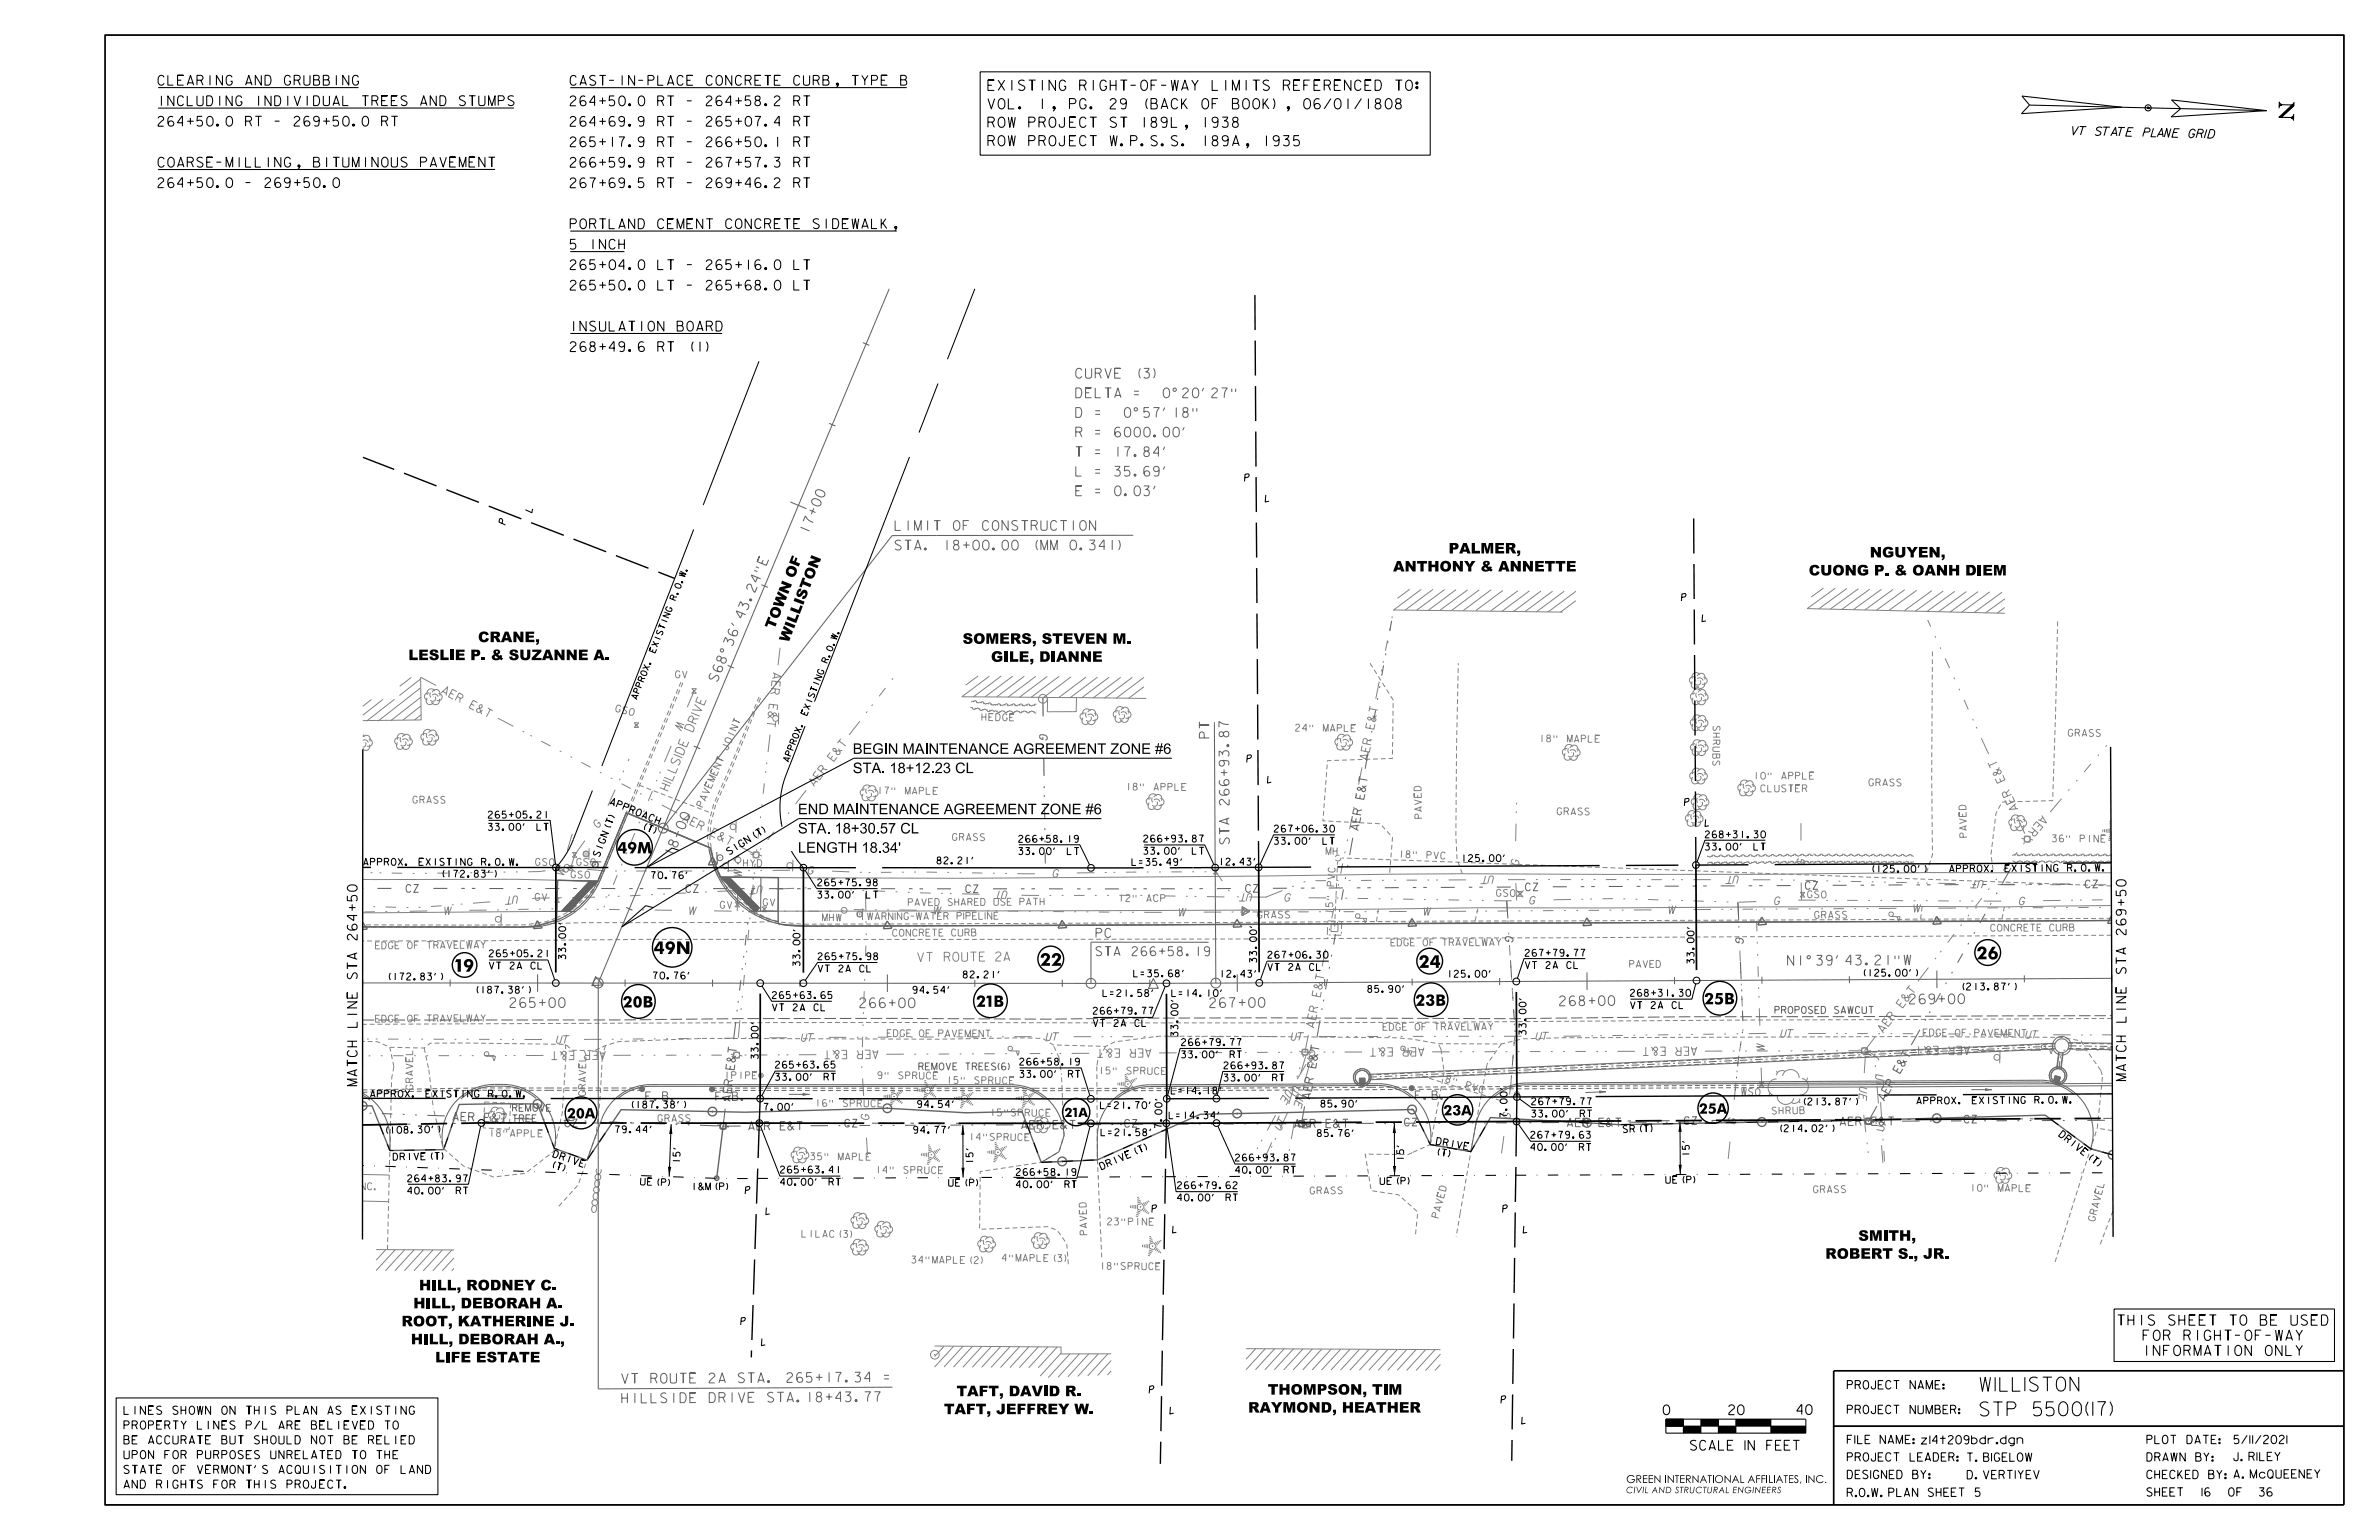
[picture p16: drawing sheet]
<svg xmlns="http://www.w3.org/2000/svg" width="864mm" height="559mm" viewBox="0 0 864 559" stroke-linecap="round" stroke-linejoin="round" font-family="sans-serif">
<defs><g id="words">
<text font-size="8.8" x="827.4" y="36.9" transform="rotate(91 827.4 36.9)">N</text>
<g font-size="5.1">
<text x="718.8" y="504.8">WI</text>
<text x="730.5" y="504.8">LS</text>
<text x="718.8" y="513.8">S</text>
<text x="723.6" y="513.8">TP 5</text>
<text x="742.8" y="513.7">5</text>
<text x="747.3" y="513.7">00(</text>
<text x="761.4" y="513.7">7</text>
</g>
<g font-size="4.9">
<text x="237.3" y="346.2">49N</text>
<text x="165.1" y="352.6">19</text>
<text x="377.5" y="350.4">22</text>
<text x="515" y="351.2">24</text>
<text x="717.5" y="348.1">26</text>
</g>
<g font-size="4.4">
<text x="224.1" y="309.7">49M</text>
<text x="226" y="365.6">20B</text>
<text x="354.3" y="365.4">21B</text>
<text x="513.8" y="365">23B</text>
<text x="618.6" y="364.4">25B</text>
</g>
<g font-size="4">
<text x="205.8" y="405.8">20A</text>
<text x="524" y="404.7">23A</text>
<text x="616.7" y="404.1">25A</text>
</g>
<g font-size="3.8">
<text x="525.9" y="200.8">PALMER,</text>
<text x="678.8" y="202.3">NGUYEN,</text>
<text x="505.7" y="207.4">ANTHONY &amp; ANNETTE</text>
<text x="656.6" y="208.8">CUONG P. &amp; OANH DIEM</text>
<text x="288.2" y="210.1" transform="rotate(-69 288.2 210.1)">O F</text>
<text x="173.5" y="233">CRANE,</text>
<text x="281.1" y="228.6" transform="rotate(-69 281.1 228.6)">T O W N</text>
<text x="286.2" y="233.3" transform="rotate(-69 286.2 233.3)">W I L L I S T O N</text>
<text x="349.4" y="233.6">SOMERS, STEVEN M.</text>
<text x="148.2" y="239.5">LESLIE P. &amp; SUZANNE A.</text>
<text x="359.7" y="240.1">GILE, DIANNE</text>
<text x="309.6" y="273.6">BEGIN MAINTENANCE AGREEMENT ZONE #6</text>
<text x="309.6" y="280.5">STA. 18+12.23 CL</text>
<text x="289.7" y="295.4">END MAINTENANCE AGREEMENT ZONE #6</text>
<text x="289.7" y="302.4">STA. 18+30.57 CL</text>
<text x="289.7" y="309.4">LENGTH 18.34’</text>
<text x="674.6" y="450.2">SMITH,</text>
<text x="662.6" y="456.8">ROBERT S., JR.</text>
<text x="152.1" y="468.2">HILL, RODNEY C.</text>
<text x="150" y="474.7">HILL, DEBORAH A.</text>
<text x="145.7" y="481.3">ROOT, KATHERINE J.</text>
<text x="149.1" y="487.8">HILL, DEBORAH A.,</text>
<text x="158" y="494.3">LIFE ESTATE</text>
<text x="347.2" y="506.6">TAFT, DAVID R.</text>
<text x="460.2" y="506">THOMPSON, TIM</text>
<text x="342.7" y="513.1">TAFT, JEFFREY W.</text>
<text x="453.1" y="512.6">RAYMOND, HEATHER</text>
</g>
<g font-size="3.7">
<text x="358.6" y="32.8">EXISTING RIGHT-OF-WAY LIMITS REFERENCED TO:</text>
<text x="358.6" y="39.5">VOL. 1, PG. 29 (BACK OF BOOK), 06/01/1808</text>
<text x="358.6" y="46.2">ROW PROJECT ST 189L, 1938</text>
<text x="358.6" y="52.9">ROW PROJECT W.P.S.S. 189A, 1935</text>
<text x="768.8" y="480.9">THIS SHEET TO BE USED</text>
<text x="778" y="491.9">INFORMATION ONLY</text>
<text x="778" y="486.4">FOR RIGHT-OF-WAY</text>
</g>
<g font-size="3.6">
<text x="57.4" y="30.9">CLEARING AND GRUBBING</text>
<text x="207" y="30.9">CAST-IN-PLACE CONCRETE CURB, TYPE B</text>
<text x="57.4" y="38.3">INCLUDING INDIVIDUAL TREES AND STUMPS</text>
<text x="207" y="38.4">264+50.0 RT - 264+58.2 RT</text>
<text x="57.4" y="45.8">264+50.0 RT - 269+50.0 RT</text>
<text x="207" y="45.8">264+69.9 RT - 265+07.4 RT</text>
<text x="207" y="53.2">265+17.9 RT - 266+50.1 RT</text>
<text x="57.4" y="60.6">COARSE-MILLING, BITUMINOUS PAVEMENT</text>
<text x="207" y="60.7">266+59.9 RT - 267+57.3 RT</text>
<text x="57.4" y="68.1">264+50.0 - 269+50.0</text>
<text x="207" y="68.1">267+69.5 RT - 269+46.2 RT</text>
<text x="207" y="83">PORTLAND CEMENT CONCRETE SIDEWALK,</text>
<text x="207" y="90.4">5 INCH</text>
<text x="207" y="97.8">265+04.0 LT - 265+16.0 LT</text>
<text x="207" y="105.3">265+50.0 LT - 265+68.0 LT</text>
<text x="207" y="120.1">INSULATION BOARD</text>
<text x="207" y="127.6">268+49.6 RT (1)</text>
<text x="129.6" y="341" transform="rotate(-90 129.6 341)">264+50</text>
<text x="771.8" y="339.2" transform="rotate(-90 771.8 339.2)">269+50</text>
<text x="771.8" y="353.3" transform="rotate(-90 771.8 353.3)">STA</text>
<text x="129.6" y="355.2" transform="rotate(-90 129.6 355.2)">STA</text>
<text x="771.8" y="370.9" transform="rotate(-90 771.8 370.9)">LINE</text>
<text x="129.6" y="372.8" transform="rotate(-90 129.6 372.8)">LINE</text>
<text x="129.6" y="394" transform="rotate(-90 129.6 394)">MATCH</text>
<text x="771.8" y="392.1" transform="rotate(-90 771.8 392.1)">MATCH</text>
<text x="386.4" y="405.3">21A</text>
<text x="603.8" y="513.3">0</text>
<text x="627.6" y="513.3">20</text>
<text x="652.3" y="513.3">40</text>
<text x="613.7" y="526.2">SCALE IN FEET</text>
</g>
<g font-size="3.6" fill="#646464">
<text x="390.5" y="137.2">CURVE (3)</text>
<text x="390.5" y="158.5">R = 6000.00’</text>
<text x="390.5" y="165.7">T = 17.84’</text>
<text x="390.5" y="172.8">L = 35.69’</text>
<text x="390.5" y="179.9">E = 0.03’</text>
<text x="298.9" y="180.8" transform="rotate(-67 298.9 180.8)">0</text>
<text x="294.8" y="190.5" transform="rotate(-67 294.8 190.5)">7 + 0</text>
<text x="293.4" y="193.8" transform="rotate(-67 293.4 193.8)">1</text>
<text x="324.9" y="192.5">LIMIT OF CONSTRUCTION</text>
<text x="325" y="199.6">STA. 18+00.00 (MM 0.341)</text>
<text x="439" y="267.8" transform="rotate(-90 439 267.8)">PT</text>
<text x="446.2" y="292.1" transform="rotate(-90 446.2 292.1)">266+93.87</text>
<text x="249.8" y="297.9" transform="rotate(-67 249.8 297.9)">0</text>
<text x="244.3" y="310.9" transform="rotate(-67 244.3 310.9)">1</text>
<text x="245.7" y="307.6" transform="rotate(-67 245.7 307.6)">8 + 0</text>
<text x="446.3" y="306.2" transform="rotate(-90 446.3 306.2)">STA</text>
<text x="185.2" y="365.6">265+00</text>
<text x="312.1" y="365.7">266+00</text>
<text x="439.2" y="365.6">267+00</text>
<text x="566.2" y="364.9">268+00</text>
<text x="693.2" y="364.3">269+00</text>
<text x="225.7" y="502">VT ROUTE 2A STA. 265+17.34 =</text>
<text x="225.7" y="509.1">HILLSIDE DRIVE STA.18+43.77</text>
</g>
<g font-size="3.3" fill="#828282">
<text x="251.5" y="265.6" transform="rotate(-67 251.5 265.6)">D R IV E</text>
<text x="242.6" y="287.1" transform="rotate(-67 242.6 287.1)">H IL L S ID E</text>
<text x="333.1" y="348.9">VT</text>
<text x="342.8" y="348.9">R</text>
<text x="345.9" y="348.8">OU</text>
<text x="352.3" y="348.8">TE 2</text>
<text x="364.4" y="348.7">A</text>
</g>
<g font-size="3.3" fill="#646464">
<text x="397.9" y="340.2">PC</text>
<text x="397.9" y="346.8">STA 266+58.19</text>
</g>
<g font-size="3.1">
<text x="752.3" y="48.9" transform="rotate(1 752.3 48.9)">VT</text>
<text x="760.6" y="49.1" transform="rotate(1 760.6 49.1)">S T AT E</text>
<text x="777.8" y="49.5" transform="rotate(1 777.8 49.5)">P LAN E</text>
<text x="794.6" y="49.9" transform="rotate(1 794.6 49.9)">GR ID</text>
<text x="234.4" y="399.3">F.B.</text>
</g>
<text font-size="3.1" fill="#646464" x="259.8" y="399.4">F.B.</text>
<text font-size="3.1" fill="#6e6e6e" x="513.8" y="399">F.B.</text>
<g font-size="3">
<text x="670.6" y="504">PROJECT NAME:</text>
<text x="45" y="513.2">LINES SHOWN ON THIS PLAN AS EXISTING</text>
<text x="670.6" y="513">PROJECT NUMBER:</text>
<text x="45" y="518.6">PROPERTY LINES P/L ARE BELIEVED TO</text>
<text x="45" y="523.9">BE ACCURATE BUT SHOULD NOT BE RELIED</text>
<text x="670.6" y="523.8">FILE NAME:z4</text>
<text x="700.5" y="524">1t2</text>
<text x="710" y="523.9">09</text>
<text x="715.7" y="523.9">bdr.</text>
<text x="726.2" y="523.9">dgn</text>
<text x="779.3" y="523.8">PLOT DATE:</text>
<text x="811" y="523.8">5/11/2021</text>
<text x="45" y="529.3">UPON FOR PURPOSES UNRELATED TO THE</text>
<text x="670.6" y="530.2">PROJECT LEADER: T.BG</text>
<text x="723" y="530.3">I</text>
<text x="726.8" y="530.3">E OW</text>
<text x="729.6" y="530.2">L</text>
<text x="779.3" y="530.2">DRAWN BY:</text>
<text x="810.9" y="530">J. RILEY</text>
<text x="45" y="534.7">STATE OF VERMONT’S ACQUISITION OF LAND</text>
<text x="670.6" y="536.5">DESIGNED BY:</text>
<text x="714.1" y="536.6">D</text>
<text x="717" y="536.6">.VE TIE</text>
<text x="725.7" y="536.6">R</text>
<text x="732.6" y="536.6">Y V</text>
<text x="779.3" y="536.5">CHECKED BY:A.McQU E E</text>
<text x="829.1" y="536.4">E N Y</text>
<text x="45" y="540">AND RIGHTS FOR THIS PROJECT.</text>
<text x="670.6" y="543.1">ROW P AN S E T 5</text>
<text x="673.5" y="543.1">... L</text>
<text x="702.9" y="543">H E</text>
<text x="779.3" y="542.9">SHEET</text>
<text x="809.6" y="542.9">OF</text>
<text x="820.1" y="542.9">36</text>
</g>
<text font-size="2.8" x="590.3" y="538.1">GREEN INTERNATIONAL AFFILIATES, INC.</text>
<g font-size="2.6">
<text x="451.8" y="174.7" transform="rotate(-11 451.8 174.7)">P</text>
<text x="459.3" y="182.1" transform="rotate(-11 459.3 182.1)">L</text>
<text x="183.5" y="190.5" transform="rotate(-80 183.5 190.5)">P</text>
<text x="193.1" y="186" transform="rotate(-80 193.1 186)">L</text>
<text x="610.4" y="218.1" transform="rotate(-11 610.4 218.1)">P</text>
<text x="617.9" y="225.6" transform="rotate(-11 617.9 225.6)">L</text>
<text x="452.6" y="276.7" transform="rotate(-11 452.6 276.7)">P</text>
<text x="460.1" y="284.1" transform="rotate(-11 460.1 284.1)">L</text>
<text x="611.4" y="292.4" transform="rotate(-11 611.4 292.4)">P</text>
<text x="618.9" y="299.9" transform="rotate(-11 618.9 299.9)">L</text>
<text x="270.5" y="433.3" transform="rotate(-11 270.5 433.3)">P</text>
<text x="278" y="440.7" transform="rotate(-11 278 440.7)">L</text>
<text x="418.1" y="439.9" transform="rotate(-11 418.1 439.9)">P</text>
<text x="545.5" y="440" transform="rotate(-11 545.5 440)">P</text>
<text x="425.6" y="447.4" transform="rotate(-11 425.6 447.4)">L</text>
<text x="553" y="447.4" transform="rotate(-11 553 447.4)">L</text>
<text x="268.9" y="480.8" transform="rotate(-11 268.9 480.8)">P</text>
<text x="276.4" y="488.3" transform="rotate(-11 276.4 488.3)">L</text>
<text x="417.2" y="505.6" transform="rotate(-11 417.2 505.6)">P</text>
<text x="544.9" y="509.2" transform="rotate(-11 544.9 509.2)">P</text>
<text x="424.7" y="513.1" transform="rotate(-11 424.7 513.1)">L</text>
<text x="552.4" y="516.7" transform="rotate(-11 552.4 516.7)">L</text>
</g>
<g font-size="2.5" fill="#828282">
<text x="245.2" y="245.9" transform="rotate(1 245.2 245.9)">G V</text>
<text x="223.3" y="258.1" transform="rotate(14 223.3 258.1)">G S O</text>
<text x="356.4" y="261.4" transform="rotate(1 356.4 261.4)">H E D G E</text>
<text x="621.8" y="263.5" transform="rotate(90 621.8 263.5)">SHRUBS</text>
<text x="470.3" y="265.3">24&quot; MAP E</text>
<text x="488" y="265.5">L</text>
<text x="558.9" y="269.2">18&quot; MAP</text>
<text x="576.5" y="269.3">LE</text>
<text x="750.8" y="267.2">GRASS</text>
<text x="264.2" y="272.2" transform="rotate(-66 264.2 272.2)">J O I N T</text>
<text x="408.8" y="286.7">18&quot; APP</text>
<text x="426.5" y="286.8">LE</text>
<text x="636.7" y="282.8">10&quot; APPLE</text>
<text x="639.2" y="287.3">CLUSTER</text>
<text x="678.5" y="285.1">GRASS</text>
<text x="149.9" y="291.4">GRASS</text>
<text x="255.1" y="293" transform="rotate(-66 255.1 293)">P A V E ME N T</text>
<text x="318.6" y="288.1">17&quot; MAP</text>
<text x="336.2" y="288.2">LE</text>
<text x="516.2" y="296.9" transform="rotate(-92 516.2 296.9)">P A V E D</text>
<text x="565.3" y="295.6">GRASS</text>
<text x="345.8" y="305">GRASS</text>
<text x="714" y="303.8" transform="rotate(-92 714 303.8)">P A V E D</text>
<text x="745" y="305.5">36&quot; PINE</text>
<text x="481.4" y="310.1">MH</text>
<text x="507.9" y="311.1" transform="rotate(2 507.9 311.1)">1</text>
<text x="510.4" y="311.2" transform="rotate(2 510.4 311.2)">8 &quot;</text>
<text x="517.9" y="311.5" transform="rotate(2 517.9 311.5)">P V C</text>
<text x="194.4" y="314" transform="rotate(1 194.4 314)">G S O</text>
<text x="207.3" y="318.5" transform="rotate(1 207.3 318.5)">G S O</text>
<text x="484.3" y="321.5" transform="rotate(-86 484.3 321.5)">P V C</text>
<text x="194.3" y="326.7" transform="rotate(1 194.3 326.7)">G V</text>
<text x="261.5" y="329.6" transform="rotate(1 261.5 329.6)">G V</text>
<text x="277" y="328.6" transform="rotate(1 277 328.6)">G V</text>
<text x="329.7" y="328.6">P</text>
<text x="332.1" y="328.6">AVE</text>
<text x="339.4" y="328.6">D S</text>
<text x="346.6" y="328.6">H</text>
<text x="348.9" y="328.6">AR D U</text>
<text x="353.7" y="328.5">E</text>
<text x="363.3" y="328.5">S</text>
<text x="365.7" y="328.5">E P</text>
<text x="372.6" y="328.5">ATH</text>
<text x="406.2" y="327.1">12&quot; ACP</text>
<text x="483.8" y="329.1" transform="rotate(-86 483.8 329.1)">5 &quot;</text>
<text x="543.2" y="325.2" transform="rotate(1 543.2 325.2)">G S O</text>
<text x="656.2" y="325.7" transform="rotate(1 656.2 325.7)">G S O</text>
<text x="298.5" y="334.1" transform="rotate(1 298.5 334.1)">MH W</text>
<text x="314.9" y="333.8">WAR</text>
<text x="322.5" y="333.7">NN -</text>
<text x="324.9" y="333.7">IG WATE</text>
<text x="349.8" y="333.6">IE</text>
<text x="357.6" y="333.6">IE</text>
<text x="456.5" y="333.2">GRASS</text>
<text x="483.6" y="331.6" transform="rotate(-86 483.6 331.6)">1</text>
<text x="658.7" y="333.2">G</text>
<text x="661.3" y="333.2">RASS</text>
<text x="324.1" y="339.7">C</text>
<text x="331.3" y="339.7">C E</text>
<text x="347.9" y="339.6">U B</text>
<text x="722.7" y="337.9">C</text>
<text x="729.9" y="337.9">C</text>
<text x="732.3" y="337.9">R TE C R</text>
<text x="734.7" y="337.9">E</text>
<text x="746.5" y="337.8">U</text>
<text x="751.3" y="337.8">B</text>
<text x="136.3" y="344.3">E G</text>
<text x="138.6" y="344.3">D</text>
<text x="143.4" y="344.3">E OF TR</text>
<text x="159.9" y="344.2">AVE WAY</text>
<text x="167.1" y="344.1">L</text>
<text x="505" y="343.3">E G</text>
<text x="519.1" y="343.2">F TR</text>
<text x="528.5" y="343.2">AVE WAY</text>
<text x="535.7" y="343.1">L</text>
<text x="591.6" y="351.1">PAVED</text>
<text x="136.3" y="370.9">E G</text>
<text x="138.6" y="370.9">D E OF TR</text>
<text x="159.9" y="370.8">AVE WAY</text>
<text x="167.1" y="370.7">L</text>
<text x="322.1" y="376.1">E G</text>
<text x="324.4" y="376.2">D E O</text>
<text x="336.2" y="376.2">F P</text>
<text x="343.2" y="376.2">AVE</text>
<text x="350.4" y="376.3">M N</text>
<text x="353.1" y="376.3">E T</text>
<text x="502.1" y="373.9">E G</text>
<text x="504.4" y="373.9">D E OF T AVE WAY</text>
<text x="523.2" y="373.8">R</text>
<text x="532.9" y="373.8">L</text>
<text x="698.1" y="375.9">E G</text>
<text x="700.4" y="375.9">D E O</text>
<text x="712.3" y="376">F P</text>
<text x="719.2" y="376">AVE</text>
<text x="729.2" y="376.1">E T</text>
<text x="149.8" y="382.7" transform="rotate(-90 149.8 382.7)">L</text>
<text x="399" y="389.7">15&quot; SPRUC</text>
<text x="421.7" y="389.9">E</text>
<text x="149.9" y="395.3" transform="rotate(-90 149.9 395.3)">GRAVE</text>
<text x="212.6" y="395.1" transform="rotate(-90 212.6 395.1)">RAVEL</text>
<text x="263.1" y="391.4">IPIP</text>
<text x="273.1" y="391.5">E</text>
<text x="318.7" y="391.4">9&quot; SPRUC</text>
<text x="338.8" y="391.6">E</text>
<text x="343.8" y="393.2">15&quot; SPRUC</text>
<text x="366.5" y="393.3">E</text>
<text x="524.7" y="392.6" transform="rotate(17 524.7 392.6)">8 &quot;</text>
<text x="531.9" y="394.8" transform="rotate(17 531.9 394.8)">P V C</text>
<text x="212.6" y="397.6" transform="rotate(-90 212.6 397.6)">G</text>
<text x="296" y="401.5">16&quot; SP</text>
<text x="632.2" y="397.4" transform="rotate(1 632.2 397.4)">WS O</text>
<text x="359.5" y="404.9">15&quot;SPRUC</text>
<text x="379.7" y="405.1">E</text>
<text x="643.3" y="404.3" transform="rotate(-1 643.3 404.3)">S H R U B</text>
<text x="177.7" y="412.4">18&quot;A</text>
<text x="192.8" y="412.5">L</text>
<text x="351.9" y="413.7">14&quot;SPRUC</text>
<text x="372" y="413.9">E</text>
<text x="294.3" y="420.8">35&quot; MAPL</text>
<text x="314.4" y="421">E</text>
<text x="318" y="425.7">14&quot; S</text>
<text x="330.6" y="425.8">PRUC</text>
<text x="340.7" y="425.9">E</text>
<text x="133.4" y="431.7">C</text>
<text x="475.6" y="433.3">GRASS</text>
<text x="658.3" y="432.8">GRASS</text>
<text x="715.3" y="432.2">10&quot; MAP</text>
<text x="732.9" y="432.4">LE</text>
<text x="522.2" y="442" transform="rotate(-75 522.2 442)">P A V E D</text>
<text x="760.4" y="443.2" transform="rotate(-76 760.4 443.2)">G R A V E L</text>
<text x="291.1" y="448.9">LI</text>
<text x="296.1" y="448.9">LAC(3)</text>
<text x="394.6" y="448" transform="rotate(-92 394.6 448)">P A V E D</text>
<text x="402" y="444.5">23&quot;</text>
<text x="409.6" y="444.5">PIN</text>
<text x="417.2" y="444.6">E</text>
<text x="331" y="458.3">34&quot;MAPL</text>
<text x="348.6" y="458.5">E(2)</text>
<text x="363.8" y="457.6">4&quot;MAPL</text>
<text x="378.9" y="457.8">E(3)</text>
<text x="399.4" y="460.6">18&quot;SPRUC</text>
<text x="419.5" y="460.8">E</text>
</g>
<g font-size="2.5">
<text x="221.3" y="291.8" transform="rotate(22 221.3 291.8)">A P P R O A C H</text>
<text x="177.3" y="296.9">265+05.21</text>
<text x="177.3" y="301.3">33.00’ LT</text>
<text x="232.5" y="300.5" transform="rotate(22 232.5 300.5)">( T )</text>
<text x="369.8" y="305.6">266+58.19</text>
<text x="415.2" y="305.6">266+93.87</text>
<text x="462.6" y="301.9">267+06.30</text>
<text x="619.1" y="304">268+31.30</text>
<text x="217.6" y="310.9" transform="rotate(-69 217.6 310.9)">S I G N ( T )</text>
<text x="264.9" y="310.2" transform="rotate(-32 264.9 310.2)">S I G N ( T )</text>
<text x="369.8" y="310.1">33.00’ LT</text>
<text x="415.2" y="310">33.00’ LT</text>
<text x="462.6" y="306.4">33.00’ LT</text>
<text x="619.1" y="308.5">33.00’ LT</text>
<text x="132" y="314">APPROX. EXISTING R.O.W.</text>
<text x="340.2" y="313.5">82.21’</text>
<text x="410.9" y="314">L=35.49’</text>
<text x="442.5" y="313.9">12.43’</text>
<text x="530.6" y="312.6">125.00’</text>
<text x="678.7" y="316.5">(125.00’)</text>
<text x="707.7" y="316.5">APPROX. EXISTI</text>
<text x="743" y="316.2">NG R.O.W.</text>
<text x="159.6" y="318.3">(172.83’)</text>
<text x="236.4" y="318.8">70.76’</text>
<text x="296.8" y="321.5">265+75.98</text>
<text x="296.8" y="325.9">33.00’ LT</text>
<text x="290.4" y="340.3" transform="rotate(-90 290.4 340.3)">0’</text>
<text x="177.6" y="347.2">265+05.21</text>
<text x="205.4" y="348" transform="rotate(-90 205.4 348)">33.00’</text>
<text x="460.3" y="347.7">267+06.30</text>
<text x="553.7" y="347">267+79.77</text>
<text x="177.6" y="351.6">VT 2A CL</text>
<text x="290.4" y="350.4" transform="rotate(-90 290.4 350.4)">33.0</text>
<text x="297" y="348.3">265+75.98</text>
<text x="297" y="352.7">VT 2A CL</text>
<text x="456.2" y="349.2" transform="rotate(-90 456.2 349.2)">33.00’</text>
<text x="460.3" y="352.1">VT 2A CL</text>
<text x="553.7" y="351.5">VT 2A CL</text>
<text x="615" y="349.6" transform="rotate(-90 615 349.6)">33.00’</text>
<text x="140.1" y="355.6">(172.83’)</text>
<text x="237.1" y="355.2">70.76’</text>
<text x="349.7" y="354.9">82.21’</text>
<text x="411.5" y="354.5">L=35.68’</text>
<text x="442.8" y="354.6">12.43’</text>
<text x="525.4" y="354.6">125.00’</text>
<text x="675.5" y="354.2">(125.00’)</text>
<text x="711.4" y="359.2">(213.87’)</text>
<text x="172" y="360.4">(187.38’)</text>
<text x="280.4" y="362.4">265+63.65</text>
<text x="331.4" y="360.4">94.54’</text>
<text x="400.4" y="361.6">L=21.58’</text>
<text x="425.4" y="361.6">L=14.10’</text>
<text x="496.5" y="360.1">85.90’</text>
<text x="591.9" y="366">VT 2A CL</text>
<text x="591.9" y="361.5">268+31.30</text>
<text x="280.4" y="366.8">VT 2A CL</text>
<text x="396.9" y="368">266+79.77</text>
<text x="427.6" y="370.9" transform="rotate(-90 427.6 370.9)">.00’</text>
<text x="396.9" y="372.5">VT 2A CL</text>
<text x="427.6" y="376" transform="rotate(-90 427.6 376)">33</text>
<text x="554" y="375.4" transform="rotate(-90 554 375.4)">33.00’</text>
<text x="428.9" y="383.9">33.00’ RT</text>
<text x="428.9" y="379.4">266+79.77</text>
<text x="275.2" y="384.2" transform="rotate(-90 275.2 384.2)">33.00’</text>
<text x="281.5" y="387.6">265+63.65</text>
<text x="370.2" y="386.5">266+58.19</text>
<text x="444.3" y="387.8">266+93.87</text>
<text x="281.5" y="392">33.00’ RT</text>
<text x="370.2" y="391">33.00’ RT</text>
<text x="444.3" y="392.3">33.00’ RT</text>
<text x="134.5" y="398.1">APPROX. EXISTING R.O.W.</text>
<text x="333.1" y="401.9">94.54’</text>
<text x="421.8" y="401.8" transform="rotate(-89 421.8 401.8)">0 ’</text>
<text x="425.2" y="397">L=14.18’</text>
<text x="479.5" y="401.7">85.90’</text>
<text x="547.1" y="400.4" transform="rotate(-89 547.1 400.4)">0</text>
<text x="547.1" y="397.9" transform="rotate(-89 547.1 397.9)">0 ’</text>
<text x="556" y="400.9">267+79.77</text>
<text x="653.8" y="401">(213.87’)</text>
<text x="695.8" y="400.7">APPROX.</text>
<text x="716" y="400.5">EXISTING R.O.W.</text>
<text x="228.3" y="402.1">(187.38’)</text>
<text x="277.3" y="402.9">7.00’</text>
<text x="399.5" y="402.3">L=21.70’</text>
<text x="421.8" y="404.3" transform="rotate(-89 421.8 404.3)">0</text>
<text x="424.4" y="405.9">L=14.34’</text>
<text x="547" y="405.5" transform="rotate(-89 547 405.5)">7 .</text>
<text x="556" y="405.3">33.00’ RT</text>
<text x="139.1" y="411.3" transform="rotate(-1 139.1 411.3)">( 1</text>
<text x="144.2" y="411.3" transform="rotate(-1 144.2 411.3)">0</text>
<text x="146.7" y="411.2" transform="rotate(-1 146.7 411.2)">8 .</text>
<text x="151.7" y="411.1" transform="rotate(-1 151.7 411.1)">3</text>
<text x="154.2" y="411.1" transform="rotate(-1 154.2 411.1)">0 ’ )</text>
<text x="223.4" y="411.1">79.44’</text>
<text x="331.7" y="411.2">94.77’</text>
<text x="399.7" y="412.1">L=21.58’</text>
<text x="421.7" y="409.4" transform="rotate(-89 421.7 409.4)">7 .</text>
<text x="478.2" y="412.4">85.76’</text>
<text x="555.7" y="413">267+79.63</text>
<text x="589.2" y="411" transform="rotate(-1 589.2 411)">S R ( T )</text>
<text x="645.2" y="410.7">(214.02’)</text>
<text x="747.3" y="412.2" transform="rotate(38 747.3 412.2)">D R I V E ( T )</text>
<text x="200.6" y="419.8" transform="rotate(19 200.6 419.8)">D R I V E</text>
<text x="246.9" y="419.6" transform="rotate(-88 246.9 419.6)">5 ’</text>
<text x="520.7" y="418.9" transform="rotate(10 520.7 418.9)">( T )</text>
<text x="521.3" y="415.2" transform="rotate(10 521.3 415.2)">D R I V E</text>
<text x="555.7" y="417.5">40.00’ RT</text>
<text x="613.2" y="419.6" transform="rotate(-90 613.2 419.6)">15’</text>
<text x="142.8" y="421" transform="rotate(-1 142.8 421)">D R I V E ( T )</text>
<text x="199.4" y="423.3" transform="rotate(19 199.4 423.3)">( T )</text>
<text x="246.8" y="422.1" transform="rotate(-88 246.8 422.1)">1</text>
<text x="283.3" y="425.6">265+63.41</text>
<text x="353.2" y="422.3" transform="rotate(-90 353.2 422.3)">15’</text>
<text x="400" y="424.5" transform="rotate(-24 400 424.5)">D R I V E ( T )</text>
<text x="448.5" y="425.7">40.00’ RT</text>
<text x="448.5" y="421.3">266+93.87</text>
<text x="509.6" y="421.2" transform="rotate(-90 509.6 421.2)">15’</text>
<text x="148" y="428.8">264+83.97</text>
<text x="232.5" y="429.9" transform="rotate(2 232.5 429.9)">U E ( P )</text>
<text x="251.1" y="431.8">I&amp;M(P)</text>
<text x="283.3" y="430.1">40.00’ RT</text>
<text x="344.4" y="430.4">UE(P)</text>
<text x="368.9" y="431">40.00’ RT</text>
<text x="368.9" y="426.5">266+58.19</text>
<text x="427.4" y="431.3">266+79.62</text>
<text x="501" y="429.8">UE(P)</text>
<text x="604.7" y="429.3">UE(P)</text>
<text x="148" y="433.3">40.00’ RT</text>
<text x="427.4" y="435.8">40.00’ RT</text>
</g>
<g font-size="2.5" fill="#646464">
<text x="209.4" y="314" transform="rotate(1 209.4 314)">G S O</text>
<text x="269.9" y="314.4" transform="rotate(1 269.9 314.4)">H Y D</text>
<text x="644.3" y="367.7">PROPOSED SAWCUT</text>
<text x="333.6" y="388.2">REMOVE TREES(6)</text>
<text x="311.1" y="401.6">RUCE</text>
<text x="186.1" y="407.1">TREE</text>
<text x="186.1" y="403.3">REMOVE</text>
<text x="238.9" y="407">GRASS</text>
</g>
<g font-size="2.3">
<text x="248.6" y="209.5" transform="rotate(-69 248.6 209.5)">W.</text>
<text x="246.9" y="213.7" transform="rotate(-69 246.9 213.7)">O .</text>
<text x="245.3" y="217.9" transform="rotate(-69 245.3 217.9)">R .</text>
<text x="303.7" y="232.2" transform="rotate(-69 303.7 232.2)">W.</text>
<text x="237.8" y="236.9" transform="rotate(-69 237.8 236.9)">E X I S T I N G</text>
<text x="302" y="236.4" transform="rotate(-69 302 236.4)">O .</text>
<text x="300.4" y="240.6" transform="rotate(-69 300.4 240.6)">R .</text>
<text x="231.2" y="253.8" transform="rotate(-69 231.2 253.8)">A P P R O X .</text>
<text x="292.9" y="259.6" transform="rotate(-69 292.9 259.6)">E X I S T I N G</text>
<text x="286.3" y="276.5" transform="rotate(-69 286.3 276.5)">A P P R O X .</text>
<text x="590.3" y="541.8">CIVIL AND STRUCTURAL ENGINEERS</text>
</g>
</g></defs>
<g fill="none" stroke="#828282" stroke-width=".36">
<path d="M283.2 235.1l-.8 6.3M502.2 239.9l-.2 .6M503.7 232.4l-.8 3.7M504.5 228l-.1 .6M505.4 223.7l-.1 .6M505.9 221.3l61.4 .8M656 220.8l71.7 1.7M699.8 225l1.1 2.4M702.5 230.8l.2 .6M704.3 234.9l.2 .5M706.1 238.9l1.6 3.5M158.3 248.7l-5.6-3 .2 15.5-21.2 .3"/>
<path d="M160.2 251.4l2.3-2.2-.5 3.2M160.7 250.9l1.4 .7M163.5 251.5l1.1 .6M165.8 251l-1.5-.9-1.5 2.7 1.7 .9M166 252.7l1.5 .7 .6-.6-.4-.8-1-.6-1.5 2.7M167 253.3l-.1 1.7M171.1 255.4l1.1 .6M173.3 254.9l-1.5-.8-1.5 2.7 1.7 .9M175.2 257.7l-1.6 .9-.4-.3-.2-.6 .2-.5 1.6-.4 .1-1-.8 .1-.2 .4 .9 2.9M177.1 256.9l1.8 1M178 257.4l-1.4 2.7M279 257.4l.3-1.9 3 .4-.2 1.7"/>
<path d="M279.9 249.8l3.1 .4-.3 1.5-.5 .3-.8-.4 .1-1.6M280 248.9l.2-1.8 3.1 .3-.2 1.8M280.6 244.1l2.9 1.4-3.1 .6M280.8 255.7l-.1 1.2M281.3 244.4l-.2 1.6M281.3 251.2l-1.6 .5M281.8 247.3l-.2 1.2M314.9 258.2l-.4 .5M316.8 255.7l-.4 .5M321.5 249.6l-2.4 3.1M324.2 246.1l-.4 .5M349.1 252.8l67 .6"/>
<path d="M352.4 256.5l.8 .4M352.6 254.7l.5-.2 .6 .2M353 256.7a.66 .66 0 0 0 .5 .7 .66 .66 0 0 0 .8-.5M353.3 254.7a.64 .64 0 0 1 .8-.4 .64 .64 0 0 1 .4 .8M354.3 254.8h.5l.4 .4M354.9 256.7l-.4 .4-.7-.1M355 256.9l.9 .3M355.2 255.1l.5-.3 .7 .3M355.6 257.1a.64 .64 0 0 0 .6 .7 .64 .64 0 0 0 .7-.5M356 255.1a.65 .65 0 0 1 .8-.4 .65 .65 0 0 1 .4 .9M356.9 255.2h.5l.4 .4M357.6 257.1l-.5 .4-.7-.1"/>
<path d="M357.6 257.2l.9 .4M357.8 255.5l.6-.3 .6 .3M358.2 257.5a.66 .66 0 0 0 .6 .7 .66 .66 0 0 0 .7-.5M358.6 255.4a.65 .65 0 0 1 .9-.3 .65 .65 0 0 1 .3 .8M359.5 255.6h.6l.4 .4M360.2 257.5l-.5 .4-.6-.1M360.3 257.6l.7 .5M360.9 257.9l.1 .4M361.2 257.8l1 .3M361.4 255.7l-.9 .2M361.4 255.6l-.2 .3M361.8 258a.68 .68 0 0 0 .7 .6 .68 .68 0 0 0 .7-.6"/>
<path d="M361.9 255.9a.65 .65 0 0 1 .8-.5 .65 .65 0 0 1 .5 .8M362.3 255.9l-.6-.2-.5 .3M362.9 255.9l.5-.1 .5 .4M363.8 257.7l-.4 .4h-.6M363.9 257.8l.9 .3M364.5 258a.66 .66 0 0 0 .7 .6 .66 .66 0 0 0 .6-.6M364.6 255.9a.66 .66 0 0 1 .8-.5 .66 .66 0 0 1 .5 .8M365 255.9l-.6-.2-.5 .3M365.5 255.9h.6l.4 .3M366.5 257.7l-.4 .5-.7-.1M366.6 257.8l.9 .3M367.2 258a.65 .65 0 0 0 .7 .6 .65 .65 0 0 0 .6-.6"/>
<path d="M367.3 255.9a.65 .65 0 0 1 .8-.5 .65 .65 0 0 1 .4 .8M367.7 255.9l-.6-.2-.6 .4M368.2 255.9h.6l.4 .4M369.2 257.7l-.4 .5h-.7M369.3 257.9l.9 .2M369.9 258.1a.65 .65 0 0 0 .6 .6 .65 .65 0 0 0 .7-.6M370 256a.65 .65 0 0 1 .7-.6 .65 .65 0 0 1 .5 .9M370.4 256l-.7-.2-.5 .3M370.9 256l.6-.1 .4 .4M371.9 257.8l-.5 .4h-.6M371.9 257.9l1 .3M372.6 258.1a.65 .65 0 0 0 .6 .6 .65 .65 0 0 0 .7-.6"/>
<path d="M372.6 256a.65 .65 0 0 1 .8-.5 .65 .65 0 0 1 .5 .8M373.1 256l-.7-.2-.5 .4M373.6 256h.5l.5 .3M374.5 257.8l-.4 .4h-.6M374.6 258l1 .2M375.2 258.1l.5 .6h.5M375.7 256a.76 .76 0 0 0-1.1 .2M376.1 258.3h.1M376.2 255.6h-.6l-.3 .4M380.3 253.1l-.1 5.2 10.5-.1 .1-5.1M497.1 257.1l3 .6M497.3 256.2l-.3 1.9"/>
<path d="M498.2 259.7l1.3 1.3-.1 .5-.6 .3-.5-.1-.8-1.4-1 .2 .3 .7 .5 .1 2.4-1.6M500.7 247.3l-1.3 6.2M501.5 243l-.1 .6M709.3 245.9l.2 .5M711.1 249.9l.3 .6M713 253.9l1.5 3.5M180.8 260.6l5.6 3M189.7 265.4l.6 .2M192.5 266.8l.6 .3M196.5 268.9l3.3 1.8M203.2 272.5l.6 .3M207.1 274.6l.6 .2"/>
<path d="M211.1 276.6l3.3 1.8M278 279.8l-.1 .7M278.3 276.7v.6M278.4 262.5l3.1 .4M279.5 266.6l-.7 6.3M280.2 260.4l-1.4-1.2 .1-.5 .5-.4h.5l1 1.4 1-.2-.4-.8h-.5l-2.3 1.8M281.6 261.9l-.2 1.9M296.2 279.8l-1.1 1.3 2.4 1.9 1.2-1.5M298 279.9l.8-1.3-.4-.8h-.6l-1 1.2 2.4 1.8M298.7 278.9l1.6 .5M301.4 273l-1.1 1.4 2.4 1.9 1.1-1.5M302.3 274.4l-.8 .9"/>
<path d="M304.4 271.6l.6 1.8-.3 .4h-.7l-.4-.3-.1-1.6-1-.3v.8l.4 .3 2.9-.4M304.6 268.9l2.4 1.8M305.2 268.1l-1.2 1.6M312.1 261.7l-3.9 5M494.4 278.4l-1.2 6.3M494.5 270.6l-.4 1.7 3 .6 .4-1.8M495.8 271.4l-.2 1.3M496.1 269.9l.2-1.5-.7-.5-.7 .6-.3 1.2 3 .6M496.1 262.3l-.3 1.7 3 .6 .3-1.8M496.1 274l-.3 1.5M496.9 273.9l-3.2 .4 2.8 1.6M497.5 263.1l-.3 1.2"/>
<path d="M498 268.4l-1.7 .4M716.1 260.9l.3 .5M717.4 263.8l.3 .5M719.2 267.8l2.7 5.8M721.7 276.9l.8 1.8M724.9 276.5l-2.8 1.3M725.7 278.4l-1 2.8-.4 .1-.8-.4 .7-.7 1.6 .7 .4-.2 .3-.7-.2-.4-1.8-.3M759 277.2l-2.4 2.9M761.9 273.8l-.4 .5M764.8 270.4l-.4 .5M217.8 280.2l.5 .3M221.7 282.3l.6 .3"/>
<path d="M225.6 284.4l3.4 1.7M232.4 287.9l.5 .3M240.2 292.1l5.7 3M251.1 297.8l1.1 .6M253.3 297.3l-1.5-.8-1.4 2.7 1.6 .8M253.5 299.1l1.5 .6 .5-.3 .1-.8-1.4-.9-1.4 2.8M254.6 299.6l-.1 1.7M276.1 296.2l-.1 .7M276.6 291.8l-.1 .6M277.5 284.2l-.5 3.8M283.7 298.3l-.4 .5M286.5 294.8l-.4 .5"/>
<path d="M292.7 286.7l-3.9 5M296.2 283.5l-1 1.2M296.9 283.8l-3-1.1 1.8 2.7M297 281.1l-.7 1M490.7 297.1l-.8 3.7M491.6 292.8l-.2 .6M492.4 288.4l-.1 .6M725.9 282.5l.5 1.1M727 281.3l.8 1.7-2.8 1.2-.7-1.6M729.4 286.5l-1.1 1.3M729.4 290.2l.5 1.1M730.2 288.2l-2.8 1.3-.5-1.1 .3-.9 .8-.1 .8 1.5"/>
<path d="M730.5 289l.8 1.7-2.7 1.3-.8-1.6M731.2 292.1l.6 1.4M731.7 291.6l-2.3 2.2 3.1-.4M732.4 296.7l2.6 5.8M738 299.6l1.2-1.4 2.4 1.9-1.2 1.4M740.4 299.2l-.8 .9M741.2 295.9l1.6 2.7-2.9-1.2M741.6 296.5l-1 1.2M748.3 289.8l-4 4.8M751.2 286.4l-.4 .5M754.1 283l-.4 .5M131.7 319.1h55.7l29.5 .7"/>
<path d="M258.6 301.8l1.1 .6M260.8 301.3l-1.5-.8-1.4 2.6 1.6 .9M262.7 304.1l-1.5 .8-.5-.2-.2-.7 .2-.4 1.7-.5 .2-.3-.1-.6-.8 .1-.2 .3 .8 2.9M268.3 307l5.6 2.9M273.9 316.5l-.1 .6M487.4 313.3l-.7 3.7M488.3 309l-.1 .6M489.2 304.6l-.1 .6M619.8 310.8l.8 .2M619.8 310.5l.2 .4M620 313l-.2 .2M620.7 312.8l-.9 .3"/>
<path d="M620.7 312.7l.4 .3 .6-.1M621.3 312.7a.67 .67 0 0 0 .6 .8 .67 .67 0 0 0 .8-.6M621.8 310.7h-.7l-.4 .4M622.3 310.8l1 .2M622.7 310.8a.68 .68 0 0 0-.7-.5 .68 .68 0 0 0-.7 .6M623.4 312.8l-.5 .3-.7-.2M623.4 312.6l.4 .4 .6-.1M624 312.6a.67 .67 0 0 0 .5 .8 .67 .67 0 0 0 .8-.5M624 310.8a.67 .67 0 0 1 .7-.6 .67 .67 0 0 1 .7 .6M624.5 310.7h-.7l-.4 .4M625 310.8l.5-.1 .5 .3M626 312.8l-.4 .3-.7-.2"/>
<path d="M626 312.6l.5 .4 .6-.1M626.7 312.6a.67 .67 0 0 0 .5 .8 .67 .67 0 0 0 .8-.5M626.7 310.8a.67 .67 0 0 1 .7-.6 .67 .67 0 0 1 .7 .6M627.1 310.7h-.6l-.5 .4M627.7 310.7l1 .3M628.7 312.7a.73 .73 0 0 1-1.1 .2M628.7 312.6l.5 .3h.5M629.4 312.6a.66 .66 0 0 0 .5 .8 .66 .66 0 0 0 .8-.6M629.8 310.7l-.7-.1-.4 .5M630.4 310.7l.9 .2M630.7 310.8a.68 .68 0 0 0-.7-.6 .68 .68 0 0 0-.6 .6M631.4 312.6l.5 .3 .5-.1"/>
<path d="M631.4 312.7l-.5 .3-.6-.1M632.1 312.6a.67 .67 0 0 0 .5 .8 .67 .67 0 0 0 .8-.6M632.5 310.6h-.7l-.4 .4M633.1 310.7l.9 .2M633.4 310.7a.68 .68 0 0 0-.7-.5 .68 .68 0 0 0-.6 .6M634.1 312.7l-.5 .3-.6-.2M634.1 312.5l.4 .4 .6-.1M634.8 312.5a.67 .67 0 0 0 .5 .8 .67 .67 0 0 0 .8-.5M634.8 310.7a.67 .67 0 0 1 .6-.6 .67 .67 0 0 1 .7 .6M635.2 310.6h-.7l-.4 .4M635.7 310.7l.6-.1 .4 .3M636.8 312.7l-.5 .3-.7-.2"/>
<path d="M636.8 312.5l.4 .4 .6-.1M637.4 312.5a.67 .67 0 0 0 .5 .8 .67 .67 0 0 0 .8-.5M637.4 310.7a.67 .67 0 0 1 .7-.6 .67 .67 0 0 1 .7 .6M637.9 310.6h-.7l-.4 .4M638.4 310.6l1 .3M639.4 312.6a.73 .73 0 0 1-1.1 .2M639.4 312.5l.5 .3h.6M640.1 312.5a.66 .66 0 0 0 .5 .8 .66 .66 0 0 0 .8-.6M640.5 310.6l-.6-.1-.5 .5M641.1 310.6l1 .2M641.5 310.7a.68 .68 0 0 0-.7-.6 .68 .68 0 0 0-.7 .6M642.1 312.6l-.5 .3-.6-.1"/>
<path d="M642.1 312.5l.5 .3 .5-.1M642.8 312.5a.67 .67 0 0 0 .5 .8 .67 .67 0 0 0 .8-.6M643.2 310.5h-.6l-.5 .4M643.8 310.6l.9 .2M644.1 310.6a.68 .68 0 0 0-.6-.5 .68 .68 0 0 0-.7 .6M644.8 312.4l.5 .4 .5-.1M644.8 312.6l-.5 .3-.6-.2M645.5 310.6a.67 .67 0 0 1 .6-.6 .67 .67 0 0 1 .7 .6M645.5 312.4a.67 .67 0 0 0 .5 .8 .67 .67 0 0 0 .8-.5M645.9 310.5h-.7l-.4 .4M646.5 310.6l.5-.1 .4 .3M647.5 312.5a.73 .73 0 0 1-1.1 .2"/>
<path d="M647.5 312.4l.4 .4 .6-.1M648.2 312.4a.67 .67 0 0 0 .5 .8 .67 .67 0 0 0 .8-.5M648.2 310.6a.67 .67 0 0 1 .6-.6 .67 .67 0 0 1 .7 .6M648.6 310.4h-.7l-.4 .5M649.1 310.5l1 .3M650.2 312.5a.73 .73 0 0 1-1.2 .2M650.2 312.4l.4 .3h.6M650.8 312.4a.66 .66 0 0 0 .6 .8 .66 .66 0 0 0 .7-.6M651.3 310.4h-.7l-.4 .5M651.8 310.5l1 .2M652.2 310.6a.67 .67 0 0 0-.7-.6 .67 .67 0 0 0-.7 .6M652.9 312.5l-.5 .3-.7-.1"/>
<path d="M652.9 312.3l.4 .4 .6-.1M653.5 312.3a.67 .67 0 0 0 .5 .9 .67 .67 0 0 0 .8-.6M653.9 310.4h-.6l-.4 .4M654.5 310.4l1 .3M654.9 310.5a.68 .68 0 0 0-.7-.5 .68 .68 0 0 0-.7 .6M655.5 312.5l-.5 .3-.6-.2M655.5 312.3l.5 .4 .6-.1M656.2 310.5a.67 .67 0 0 1 .7-.6 .67 .67 0 0 1 .6 .6M656.2 312.3a.67 .67 0 0 0 .5 .8 .67 .67 0 0 0 .8-.5M656.6 310.4h-.6l-.5 .4M657.2 310.4h.5l.4 .3M658.2 310.3v.1"/>
<path d="M658.2 310l.7 .1 .2 .4M658.2 312.4l-.5 .4-.6-.2M658.8 310.4l1 .3M659.1 312.6l-.3 .4-.6 .1M659.8 312.3l.5 .4 .5-.1M659.8 312.5l-.5 .3-.6-.2M660.5 312.3a.65 .65 0 0 0 .5 .8 .65 .65 0 0 0 .8-.5M660.5 310.5a.65 .65 0 0 1 .7-.6 .65 .65 0 0 1 .6 .6M660.9 310.4h-.6l-.5 .4M661.5 310.4l.9 .3M662.5 312.5l-.5 .3-.6-.2M662.5 312.3l.4 .4 .6-.1"/>
<path d="M663.2 312.3a.65 .65 0 0 0 .5 .8 .65 .65 0 0 0 .8-.5M663.2 310.5a.65 .65 0 0 1 .6-.6 .65 .65 0 0 1 .7 .6M663.6 310.4h-.7l-.4 .4M664.2 310.4l.9 .3M665.2 312.5l-.5 .3-.7-.2M665.2 312.3l.4 .4 .6-.1M665.9 312.3a.65 .65 0 0 0 .4 .8 .65 .65 0 0 0 .8-.5M665.9 310.5a.66 .66 0 0 1 .6-.5 .66 .66 0 0 1 .7 .6M666.3 310.4h-.7l-.4 .4M666.9 310.4l.9 .3M667.9 312.5l-.5 .3-.7-.2M667.9 312.3l.4 .4 .6-.1"/>
<path d="M668.5 312.3a.65 .65 0 0 0 .5 .9 .65 .65 0 0 0 .8-.6M668.5 310.6a.65 .65 0 0 1 .7-.6 .65 .65 0 0 1 .7 .6M669 310.4h-.7l-.4 .4M669.5 310.5l1 .2M670.6 312.3l.4 .4 .5-.1M670.6 312.5l-.6 .3-.6-.2M671.2 310.6a.65 .65 0 0 1 .7-.6 .65 .65 0 0 1 .6 .6M671.2 312.3a.65 .65 0 0 0 .5 .9 .65 .65 0 0 0 .8-.6M671.7 310.4h-.7l-.4 .4M672.2 310.5l1 .2M673.2 312.3l.5 .4h.5M673.2 312.5l-.5 .3-.6-.2"/>
<path d="M673.9 312.3a.65 .65 0 0 0 .5 .9 .65 .65 0 0 0 .8-.5M673.9 310.6a.65 .65 0 0 1 .7-.6 .65 .65 0 0 1 .6 .6M674.3 310.4h-.6l-.5 .5M674.9 310.5l1 .2M675.9 312.5l-.5 .3-.6-.1M675.9 312.4l.4 .3h.6M676.6 312.4a.65 .65 0 0 0 .5 .8 .65 .65 0 0 0 .8-.5M676.6 310.6a.65 .65 0 0 1 .6-.6 .65 .65 0 0 1 .7 .6M677 310.4h-.7l-.4 .5M677.6 310.5l.9 .3M678.6 312.5l-.5 .4-.7-.2M678.6 312.4l.4 .3h.6"/>
<path d="M679.3 312.4a.65 .65 0 0 0 .5 .8 .65 .65 0 0 0 .7-.5M679.3 310.6a.67 .67 0 0 1 .6-.6 .67 .67 0 0 1 .7 .6M679.7 310.4h-.7l-.4 .5M680.3 310.5l.9 .3M681.3 312.5l-.5 .4-.7-.2M681.3 312.4l.4 .3h.6M682 312.4a.65 .65 0 0 0 .4 .8 .65 .65 0 0 0 .8-.5M682 310.6a.67 .67 0 0 1 .6-.6 .67 .67 0 0 1 .7 .6M682.4 310.5l-.7-.1-.4 .5M682.9 310.5l1 .3M684 312.4l.4 .4 .6-.1M684 312.5l-.6 .4-.6-.2"/>
<path d="M684.6 310.6a.67 .67 0 0 1 .7-.6 .67 .67 0 0 1 .7 .6M684.6 312.4a.65 .65 0 0 0 .5 .8 .65 .65 0 0 0 .8-.5M685.1 310.5h-.7l-.4 .4M685.6 310.5l1 .3M686.6 312.4l.5 .4 .5-.1M686.6 312.6l-.5 .3-.6-.2M687.3 312.4a.65 .65 0 0 0 .5 .8 .65 .65 0 0 0 .8-.5M687.3 310.6a.67 .67 0 0 1 .7-.6 .67 .67 0 0 1 .7 .6M687.7 310.5h-.6l-.5 .4M688.3 310.6l1 .2M689.3 312.6l-.5 .3-.6-.2M689.3 312.4l.5 .4 .5-.1"/>
<path d="M690 312.4a.65 .65 0 0 0 .5 .8 .65 .65 0 0 0 .8-.5M690 310.6a.67 .67 0 0 1 .7-.6 .67 .67 0 0 1 .6 .6M690.4 310.5h-.6l-.5 .4M691 310.6l.9 .2M692 312.6l-.5 .3-.7-.2M692 312.4l.4 .4 .6-.1M692.7 312.5a.65 .65 0 0 0 .5 .7 .65 .65 0 0 0 .7-.5M692.7 310.6a.68 .68 0 0 1 .7-.5 .68 .68 0 0 1 .6 .6M693.1 310.5h-.7l-.4 .4M693.7 310.6l.5-.1 .4 .3M694.7 312.6l-.5 .3-.7-.2M724.9 318.9l-.4 .5"/>
<path d="M729.5 312.8l-2.3 3M730.6 312.3l1 .2M731.2 312.5a.67 .67 0 0 0 .7 .6 .67 .67 0 0 0 .6-.6M731.3 310.4a.65 .65 0 0 1 .8-.6 .65 .65 0 0 1 .4 .9M731.7 310.4a.76 .76 0 0 0-1.2 .1M732.2 309.3l-.4 .5M732.2 310.4l.6-.1 .4 .4M733.2 312.2l-.4 .4h-.7M733.3 312.3l.9 .2M733.9 312.5a.67 .67 0 0 0 .7 .6 .67 .67 0 0 0 .6-.6M734 310.4a.65 .65 0 0 1 .7-.6 .65 .65 0 0 1 .5 .9M734.4 310.4l-.7-.2-.5 .3"/>
<path d="M734.9 310.4l.6-.1 .4 .4M734.9 305.8l-.4 .5M735.9 312.2l-.4 .4h-.7M736 312.3l.9 .3M736.2 301.7l1.7 .5M736.6 312.5a.65 .65 0 0 0 .7 .6 .65 .65 0 0 0 .6-.6M736.6 310.4a.65 .65 0 0 1 .8-.6 .65 .65 0 0 1 .5 .9M737.1 310.4l-.7-.2-.5 .3M737.5 300.2l2.3 2-.8 .9-.9 .2-.4-.7 1-1.3M737.6 310.4l.5-.1 .5 .4M738.6 312.2l-.5 .4h-.6M738.6 312.3l1 .3"/>
<path d="M739.3 312.5a.66 .66 0 0 0 .6 .6 .66 .66 0 0 0 .7-.6M739.3 310.4a.65 .65 0 0 1 .8-.5 .65 .65 0 0 1 .5 .8M739.7 310.4l-.6-.2-.5 .3M740.3 310.4l.5-.1 .5 .4M741.3 312.2l-.5 .4h-.6M741.3 312.3l1 .3M742 312.5a.65 .65 0 0 0 .6 .6 .65 .65 0 0 0 .7-.6M742 310.4a.65 .65 0 0 1 .8-.5 .65 .65 0 0 1 .5 .8M742.4 310.4l-.6-.2-.5 .4M742.9 310.4l.6-.1 .4 .4M743.9 312.2l-.4 .4h-.7M744 312.3l1 .3"/>
<path d="M744.6 312.5a.65 .65 0 0 0 .7 .6 .65 .65 0 0 0 .6-.6M744.7 310.4a.65 .65 0 0 1 .8-.5 .65 .65 0 0 1 .4 .8M745.1 310.4l-.6-.2-.6 .4M745.6 310.4l.6-.1 .4 .4M746.6 312.2l-.4 .4h-.7M746.7 312.3l.9 .3M747.3 312.5a.65 .65 0 0 0 .7 .6 .65 .65 0 0 0 .6-.6M747.4 310.4a.65 .65 0 0 1 .7-.5 .65 .65 0 0 1 .5 .8M747.8 310.4l-.7-.2-.5 .4M748.3 310.4l.6-.1 .4 .4M749.3 312.2l-.4 .4h-.7M749.4 312.3l.4 .3h.5"/>
<path d="M750 312.5a.65 .65 0 0 0 .7 .6 .65 .65 0 0 0 .6-.6M750 310.4a.65 .65 0 0 1 .8-.5 .65 .65 0 0 1 .5 .8M750.5 310.4l-.7-.2-.5 .4M751 310.4h.5l.5 .3M752 312.2l-.4 .4h-.7M752.1 312.3l.9 .3M752.7 312.5a.66 .66 0 0 0 .6 .6 .66 .66 0 0 0 .7-.6M752.7 310.4a.65 .65 0 0 1 .8-.5 .65 .65 0 0 1 .5 .8M753.1 310.4l-.6-.2-.5 .4M753.7 310.4h.5l.5 .3M754.7 312.2l-.5 .5-.6-.1M754.7 312.3l1 .3"/>
<path d="M755.4 312.5a.65 .65 0 0 0 .6 .6 .65 .65 0 0 0 .7-.6M755.4 310.4a.65 .65 0 0 1 .8-.5 .65 .65 0 0 1 .5 .8M755.8 310.4l-.6-.2-.5 .4M756.4 310.4h.5l.4 .3M757.3 312.2l-.4 .5-.7-.1M757.4 312.3l1 .3M758 312.5a.65 .65 0 0 0 .7 .6 .65 .65 0 0 0 .7-.6M758.1 310.4a.65 .65 0 0 1 .8-.5 .65 .65 0 0 1 .5 .8M758.5 310.4l-.6-.1-.6 .3M759 310.4h.6l.4 .3M760 312.2l-.4 .5h-.7M760.1 312.3l.9 .3"/>
<path d="M760.7 312.5a.65 .65 0 0 0 .7 .6 .65 .65 0 0 0 .6-.6M760.8 310.4a.65 .65 0 0 1 .8-.5 .65 .65 0 0 1 .4 .8M761.2 310.4l-.7-.1-.5 .3M761.7 310.4h.6l.4 .3M762.7 312.2l-.4 .5h-.7M762.8 312.3l.9 .3M763.4 312.5a.65 .65 0 0 0 .7 .6 .65 .65 0 0 0 .6-.6M763.4 310.4a.65 .65 0 0 1 .8-.5 .65 .65 0 0 1 .5 .8M763.9 310.4l-.7-.1-.5 .3M764.4 310.4h.6l.4 .3M765.4 312.2l-.4 .5h-.7M765.5 312.3l.9 .3"/>
<path d="M766.1 312.5l.3 .5M766.4 310.1l-.3 .3M766.4 310.3h-.6l-.4 .3M766.4 316.7l-67.1-.1-58.1 .7-110.4-.3-181.9 1.7-87.2-.4M206.7 330.7l-75 .5M271.8 337.4l-.3 3.8M272.2 333v.6M272.7 328.5l-.1 .7M273.4 321l-.3 3.7M451 329l.8 1.6M451.8 330.6l1.9 .1M451.8 330.6l-.9 1.6"/>
<path d="M482.7 337l-.1 .6M484.2 329.5l-.8 3.7M485.1 325.2l-.2 .6M486 320.8l-.2 .6M709.4 339l-2.4 3M712.1 335.5l-.4 .5M714.8 331.9l-.4 .6M719.4 325.9l-2.3 3M722.1 322.4l-.4 .5M766.4 328.6l-38.8 .5-29.8-.2-114.6 .6-46.7-.1-79.6 .8-183 .4M270.2 353.8l-.4 3.8M270.7 349.4l-.1 .6"/>
<path d="M271.1 345l-.1 .6M476.6 359.4l-.3 1.7 3 .6 .3-1.8M477.7 354.2l3 .6M477.9 353.2l-.4 2M478.8 356.8l1.2 1.3-.1 .5-.5 .4-.5-.2-.9-1.4-1 .2 .3 .7 .5 .1 2.5-1.6M481.2 344.5l-1.2 6.2M482.1 340.1l-.2 .6M692.6 358.3l2.4 1.9M693.2 357.5l-1.2 1.6M700.1 351.1l-3.9 5M702.8 347.6l-.4 .5M704.7 345l-.4 .5"/>
<path d="M268.6 370.2l-.6 6.4M269.1 365.8l-.1 .7M269.5 361.4l-.1 .6M474.9 375.6l-1.2 6.2M475 367.7l-.4 1.8 3 .6 .4-1.9M476.4 368.5l-.3 1.2M476.6 367.1l.2-1.6-.4-.4-.8 .1-.4 1.6 3 .6M476.6 371.1l-2.4 .3 2.8 1.6M476.7 371.1l-.3 1.5M477.4 371l-.8 .1M478 360.2l-.2 1.2M478.5 365.5l-1.7 .4"/>
<path d="M597.4 379.9v3.1M599.4 379.9l2.1 2.2v.4l-.6 .5-.4-.9 1.2-1.2v-.5l-.5-.5h-.5l-.9 1.5M602.6 379.9h1.9v3.1h-1.8M608.3 379.9l.7 1.6M610.2 379.9v3.1h-1.2l-.7-.6 .3-.8 1.6-.1M611.1 379.9h1.9v3l-1.8 .1M613.9 379.9l1 3 1-3M680.7 376.2l-3.9 5.1M684.2 369.2l-1.1 1.4 2.4 1.9 1.2-1.5M684.2 373l-.9 1.2M684.9 373.2l-3-1 1.8 2.6M685.1 370.6l-.8 .9"/>
<path d="M686 369.4l.9-1.4-.5-.7-.9 .2-.7 .9 2.4 1.9M686.7 368.4l1.6 .4M689.4 362.5l-1.1 1.4 2.4 1.8 1.2-1.5M690.2 363.8l-.7 1M692.4 361.1l.6 1.7-.3 .4-.7 .1-.4-.3-.1-1.7-1-.3v.8l.3 .3 3-.4M696.5 379.7v3M698.5 379.7l2.1 2.1v.4l-.7 .5-.3-.9 1.2-1.2v-.4l-.5-.5h-.5l-1 1.5M701.6 379.7h1.9v3h-1.7M707.4 379.7l.7 1.5M709.3 379.7v3l-1.6-.1-.3-.5 .3-.7 1.6-.2M710.1 379.7h1.9v3h-1.7M715 379.6l-1 3.1-1-3"/>
<path d="M133.8 383.1h.6M138.3 383.1h.6M142.7 383.1h3.8M150.3 383.1h.7M154.8 383.1h.6M159.2 383h3.8M166.8 383h.7M171.3 383h.6M175.7 383h3.8M183.3 383h.6M186.5 383h.6M197.3 383h-6.4"/>
<path d="M200.2 384.5h2M201.2 381.5v3M203.2 381.5l2.1 2v.5l-.7 .5-.3-1 1.2-1.1v-.5l-.4-.4h-.6l-.9 1.4M206.4 381.4h1.9v3.1h-1.8M207 383h1.3M212.1 381.4l.7 1.6M214 381.4v3.1h-1.2l-.7-.6 .3-.8 1.6-.1M214.9 381.4h1.9v3.1h-1.8M215.5 382.9h1.3M217.7 381.4l1 3.1 1-3.1M218 382.1h1.5M229 382.9h-6.3"/>
<path d="M232.8 382.9h.7M237.3 382.9h.6M245.5 382.9h-3.8M249.3 382.9h.7M253.8 382.9h.6M258.2 382.9h3.8M265.9 382.8h.6M270.3 382.8h.6M274.7 382.8h3.9M282.4 382.8h.6M285.5 382.8h.7M296.3 382.7h-6.3"/>
<path d="M299.3 384.2h2M300.2 381.1l.1 3.1M302.3 381.1l2.1 2.2v.4l-.7 .5-.3-.9 1.2-1.2v-.5l-.5-.5h-.5l-1 1.5M305.4 381.1h1.9v3.1h-1.7M306.1 382.7h1.2M311.2 381.1l.7 1.6M313.1 381.1v3l-1.6-.1-.3-.5 .3-.7 1.6-.1M313.9 381.1h1.9v3h-1.7M314.6 382.6h1.2M316.8 381.1l1 3 1-3M317 381.8h1.6M328.1 382.5l-6.4 .1"/>
<path d="M331.9 382.5h.6M336.3 382.5h.7M344.6 382.4l-3.8 .1M349 382.4h-.6M352.8 382.4h.7M357.3 382.4h3.8M364.9 382.3h.6M369.4 382.3h.6M377.6 382.3h-3.8M381.4 382.3h.7M384.6 382.2h.6M395.4 382.2h-6.4"/>
<path d="M398.4 383.7h1.9M399.3 380.6v3.1M401.3 380.6l2.1 2.1v.5l-.6 .5-.4-1 1.2-1.1v-.5l-.4-.5h-.5l-1.1 1.5M404.5 380.6h1.9v3l-1.8 .1M406.4 382.1l-1.3 .1M410.2 380.6l.8 1.5M412.1 380.6l.1 3h-1.3l-.7-.6 .3-.7 1.7-.2M413 380.6h1.9v3h-1.8M413.6 382.1h1.3M416.1 381.3h1.5M417.8 380.5l-1 3.1-.9-3M427.1 382l-6.3 .1"/>
<path d="M460.2 381.8l-3.8 .1M464 381.8h.6M468.4 381.8h.7M472.9 381.8h3.8M480.5 381.8h.6M483.7 381.8h.6M488.1 381.7h6.4M497.4 383.3h2M498.4 380.2v3.1M500.4 380.2l2.1 2.1v.5l-.7 .4-.4-.9 1.3-1.1v-.5l-.5-.5h-.5l-1 1.5M503.6 380.2h1.8v3h-1.7M504.2 381.7h1.2"/>
<path d="M509.3 380.2l.7 1.5M511.2 380.2v3l-1.6-.1-.3-.5 .3-.8 1.6-.1M512.1 380.2h1.8v3h-1.7M512.7 381.7h1.2M514.9 380.2l1 3 1-3M516.6 380.9h-1.5M519.9 381.7h6.3M530 381.6h.6M534.5 381.6h.6M542.7 381.6h-3.8M546.5 381.6h.7M551 381.6h.6"/>
<path d="M555.4 381.6h3.8M563 381.6h.6M568.1 381.5l-.7 .1M571.9 381.5h3.8M579.5 381.5h.6M582.7 381.5h.6M587.1 381.5h6.4M598.4 383h-2M603.2 381.5h1.3M611.7 381.5h1.3M614.2 380.6h1.5M625.2 381.4h-6.3"/>
<path d="M629 381.4h.7M633.5 381.4h.6M637.9 381.4h3.8M645.5 381.4h.7M650 381.3h.6M654.4 381.3h3.8M662.1 381.3h.6M666.5 381.3h.6M670.9 381.3h3.9M678.6 381.2h.6M681.7 381.2h.7M692.5 381.2h-6.3"/>
<path d="M695.5 382.7h2M702.3 381.2h1.2M710.8 381.2h1.2M713.2 380.4h1.6M717.9 381.1h6.4M728.1 381.1h.6M732.5 381.1h.7M737 381.1h3.8M744.6 381.1h.6M749.1 381.1h.6M757.3 381l-3.8 .1M761.1 381h.7"/>
<path d="M765.6 381h.6M215.3 437.6a1.16 1.16 0 0 1 1.3 .7 1.16 1.16 0 0 1-.5 1.5 1.16 1.16 0 0 1-1.4-.8 1.16 1.16 0 0 1 .6-1.4zM215.8 433a1.16 1.16 0 0 1 1.4 .7 1.16 1.16 0 0 1-.6 1.4 1.16 1.16 0 0 1-1.4-.7 1.16 1.16 0 0 1 .6-1.4zM216.4 428.4a1.16 1.16 0 0 1 1.3 .7 1.16 1.16 0 0 1-.5 1.4 1.01 1.01 0 0 1-1.3-.3 1.01 1.01 0 0 1 .1-1.3zM216.6 424.1a1.35 1.35 0 0 0 .6 2M218.2 424.3a1.41 1.41 0 0 1-1 1.8M136.6 453.4l28.2 .2M339.3 488.4l45.9 .4v2.5l18.2-.1M452.4 489.4l70.5 .3"/>
<circle cx="215.9" cy="436.4" r="1.06"/>
<circle cx="216.5" cy="431.8" r="1.06"/>
<circle cx="217.1" cy="427.1" r="1.05"/>
</g>
<g fill="none" stroke="#828282" stroke-width=".36" stroke-dasharray="1.8 1.1" stroke-linecap="butt">
<path d="M746.9 225.5l-1.8 65-18.3 .5-2.2 4.1-1.9 15 1 6.6M247.2 247.5l-13.1 31M247.9 247.8l-27.6 65.7a31.8 31.8 0 0 1-13.3 17.8M275.6 252.9l-11.3 27.2-5.2 11.6a28.3 28.3 0 0 0-.1 22.1l1.9 4.7 6.8 7.9 5.8 4.8M276.1 253.3l-11.1 27.1-5.2 11.6M497.3 240.7l8.4 13.3-.2 21.2-23.6 .8-1.7 21.9 20.8 1 4.5 4.9-1.1 13.4M234.1 278.5l-16.3 39.3a27.3 27.3 0 0 1-11.1 12.9M259.8 292a28.3 28.3 0 0 0-.1 21.4l2 4.9 6.4 7.6 5.8 4.7M530.8 317l-1.9-5.2-.4-8.6 .2-32.7 .7-29.8M699.3 316.6l2.2-6.4-.3-28.8 .3-46M201.9 333.1l4.8-2.4M201.9 333.1l-3.8 1.4-7.5 1.1h-58.9"/>
<path d="M202.2 333.9l4.8-2.6M202.2 333.9l-3.9 1.3M277 333.3l-3.5-2.1M277.5 332.7l-3.6-2.1M279.8 334.4l-2.8-1.1M448.5 334.7l-157.3 .7-7.7-.8-3.5-.9-2.5-1M449.1 335.4l-158 .6-7.7-.6-3.6-1-7 .3-60.1 .1-14.4 .4-7.7 1.1h-58.9M484.5 336.3l1.1-23.6M499.7 334.4l.7-4.5M535.5 334.2l1-4.8M697.2 333.5l.6-4.6M726.7 333.4l.9-4.3"/>
<path d="M766.4 321.5l-279.3-10.2M766.5 333.9l-317.4 1.5M766.5 333.2l-318 1.5M766.5 339.4l-313.4 1.3M453.1 340.7l-217.6 .2-103.8 .6M205.3 379l.1 4.5M219.7 379.4l-1 4.2M401.4 379.7l-2.9 5.2M476.6 371.1h-194.1l-150.8 .6M480.6 376.3l-59.9-.3-16 2-3.3 1.7-19.1-.5-3.8-2.4-8-.2-29.8 .5-85.8-.3-30.4 1.2-4.8 1.4-4 1.9-7.9-.2-2.5-2.1-49.1-.5-2.2 1.8-12.5-.3-4.4-2-5.5-.1M545 378.8l-5.2 7.3M766.7 369.5l-290.1 1.6"/>
<path d="M143 387l-.8 4.3M143 387l-1.5-7M154 380.3l1.6 7.8M155.6 388.1l1.7 14.1M205.4 383.5l-1.3 20.3-3.1 14-10.3 8-11.6 1.3-10.8-3.9-7.4-6.6-3.6-14.4M218.7 383.6l-.9 16-1.4 12.3-6.5 18-7.1 7.9M384.5 383.8l.8 5.7M384.5 383.8l-2.2-4.6M398.1 387l.3 33.7 1.5 35.7M398.5 384.9l-.4 2.1M523.1 380.7l1.1 8.3M523.1 380.7l-1-2"/>
<path d="M539.8 386.1l-9.8 54.2M544.7 399.3l-29.4-9.1M762.6 388.4l.6 2.2M762.6 388.4l-5.5-7.8M766.7 380.2l-9.6 .4-1.6-2.9-7.3-1.3-58.6-.3-122.6 .5-14.3 .3-7.7 1.9-22.9-.1-9.4-1.7-6.3-.4-25.8-.3M511.1 419l1.8-.9M512.9 418.1l6.3-2.8M519.2 415.3l5-26.3M766.9 410.3l-5.6-.9 1.9-18.8M141.4 422.6l.8-31.3M767 439.3l-4.8 12.6M387.8 458.7l-.6-7.4-3.4-4.9-3.6-1.3-24.6 1 .2-21 22.2-3.3 6.4-3.9 1.9-5.8-1-22.6"/>
<path d="M513.9 447.9l.8-8.1-7.1-6.3-9.8-1.5-2.2-13.2 15.5 .2M530 440.3l-1.4 8.5M746 457.9l15.3-48.5"/>
</g>
<path d="M451 329l2.7 1.7M451 329l-.1 3.2M451 329l.8 1.6M451.8 330.6l1.9 .1M451.8 330.6l-.9 1.6M453.7 330.7l-2.8 1.5" fill="none" stroke="#828282" stroke-width=".36"/>
<path d="M451 329l2.7 1.7M451 329l-.1 3.2M451 329l.8 1.6M451.8 330.6l1.9 .1M451.8 330.6l-.9 1.6M453.7 330.7l-2.8 1.5" fill="none" stroke="#828282" stroke-width=".36"/>
<path d="M451 329l2.7 1.7-2.8 1.5zM309.9 452.9a1.47 1.47 0 0 0 .1 2.2 1.47 1.47 0 0 0 2.2-.4M310.6 451.2a1.3 1.3 0 0 0-1.7 .9 1.3 1.3 0 0 0 .9 1.6M311.1 451.1a1.11 1.11 0 0 0 .2 1.6M311.6 451a1.49 1.49 0 0 1 2-1 1.49 1.49 0 0 1 .7 2.2M311.7 452a1.13 1.13 0 0 1 1.2-.4 1.13 1.13 0 0 1 .8 1M312.6 450.4a1.52 1.52 0 0 0-2-.5 1.52 1.52 0 0 0-.7 1.9M312.7 452.5a1.06 1.06 0 0 1-.2 1.5 1.06 1.06 0 0 1-1.5-.2M313.9 451.3a1.33 1.33 0 0 1 1.3 1.6 1.33 1.33 0 0 1-1.9 .9M314.2 453.3a1.48 1.48 0 0 1-.8 2 1.48 1.48 0 0 1-2-.9" fill="none" stroke="#828282" stroke-width=".36"/>
<g fill="none" stroke="#828282" stroke-width=".36">
<path d="M358.6 417.6v.9M359.3 417.5v1.1M359.9 417.4v1.3M360.5 417.4v1.4M361 419.5l1.3 .5M361.2 417.3l1.5-.4 .9 1.3-.9 1.2-1.6-.5zM361.9 415.1l-.8 .3M362.2 418l.2 .2zM362.2 415.7l-1.1 .3M362.4 416.3l-1.3 .4M363.3 416.6l.8 1.1M363.9 416.3l.6 1"/>
<path d="M364 418.7l-.8 1M364.4 419.2l-.6 .9M364.5 416.1l.5 .7M364.9 419.7l-.6 .7M365.1 415.9l.3 .4M360.6 421.4l.7 .2M360.7 420.8l1 .3M360.9 420.2l1.1 .3M365.3 420.2l-.4 .5"/>
</g>
<g fill="none" stroke="#828282" stroke-width=".36">
<path d="M616.2 280a1.49 1.49 0 0 1 2-.9 1.49 1.49 0 0 1 .7 2.1M617.1 279.5a1.52 1.52 0 0 0-2-.6 1.52 1.52 0 0 0-.6 2M614.4 282a1.46 1.46 0 0 0 .1 2.2 1.46 1.46 0 0 0 2.2-.5M615.1 280.3a1.32 1.32 0 0 0-1.7 .9 1.32 1.32 0 0 0 1 1.6M615.6 280.2a1.11 1.11 0 0 0 .2 1.6M616.2 281.1a1.15 1.15 0 0 1 1.2-.4 1.15 1.15 0 0 1 .8 .9M617.3 281.6a1.06 1.06 0 0 1-.3 1.5 1.06 1.06 0 0 1-1.4-.3M618.5 280.4a1.33 1.33 0 0 1 1.3 1.6 1.33 1.33 0 0 1-1.9 .9M618.8 282.4a1.5 1.5 0 0 1-.8 2 1.5 1.5 0 0 1-2-.9M766.3 297.9l-.5 .2M766.3 298.6l-.5 .2M766.3 299.3l-.5 .1"/>
<path d="M766.3 299.9l-.5 .2M763.3 301v.8M764 300.9l-.1 1.1M764.6 300.8v1.3M765.2 300.7v1.5M766.3 300.6l-.4 .1-.1 1.6 .5 .1"/>
<circle cx="306.4" cy="330.3" r="1.05"/>
</g>
<g fill="none" stroke="#828282" stroke-width=".36">
<path d="M131.7 268.7a1.18 1.18 0 0 1 1.9 .8M131.7 266.6l.8 .7M131.7 267.5a1.47 1.47 0 0 1 2-.5 1.47 1.47 0 0 1 .5 2M132.6 269.4a1.05 1.05 0 0 1 .1 1.2 1.05 1.05 0 0 1-1 .5M133.8 268.2a1.32 1.32 0 0 1 1.3 1.6 1.32 1.32 0 0 1-1.9 .9M134.1 270.2a1.51 1.51 0 0 1-.5 1.8 1.51 1.51 0 0 1-1.9-.1l.4-.4M273.4 309.1v2.2h2.1l.1-2.1M201.4 325.7l1.7 1.7h-1.7l1.7-1.6zM202.1 326.4l.3 .1v.2h-.3zM492.9 333.2l3.2 .1-.5 1.6-.6-1.6"/>
<circle cx="274.5" cy="310.2" r="1.05"/>
<circle cx="492.9" cy="332.4" r=".84"/>
</g>
<path d="M318.6 446.4a1.47 1.47 0 0 0 .1 2.2 1.47 1.47 0 0 0 2.2-.5M319.3 444.7a1.3 1.3 0 0 0-1.7 .9 1.3 1.3 0 0 0 1 1.6M319.8 444.6a1.11 1.11 0 0 0 .2 1.6M320.4 444.4a1.51 1.51 0 0 1 2-.9 1.51 1.51 0 0 1 .7 2.1M320.5 445.5a1.11 1.11 0 0 1 1.1-.4 1.11 1.11 0 0 1 .8 1M321.3 443.9a1.52 1.52 0 0 0-2-.6 1.52 1.52 0 0 0-.6 2M321.5 446a1.06 1.06 0 0 1-.3 1.5 1.06 1.06 0 0 1-1.4-.2M322.7 444.8a1.34 1.34 0 0 1 1.3 1.6 1.34 1.34 0 0 1-1.9 .9M323 446.8a1.5 1.5 0 0 1-.8 2 1.5 1.5 0 0 1-2-.9" fill="none" stroke="#828282" stroke-width=".36"/>
<g fill="none" stroke="#828282" stroke-width=".36">
<path d="M334.5 418.5v.9M335.1 418.4v1.1M335.8 418.4l-.1 1.2M336.4 418.3v1.4M337 418.2l1.6-.4 .9 1.3-1 1.2-1.5-.5zM337.5 415.4l-.6 .2M337.8 416l-.9 .3M338 418.9l.2 .2zM338 416.6l-1 .3M338.3 417.2l-1.3 .4M339.2 417.5l.7 1.1M339.8 417.3l.6 .9"/>
<path d="M339.9 419.6l-.8 1.1M340.4 417l.4 .7M341 416.7l.2 .5M336.4 422.3l.7 .3M336.6 421.7l.9 .3M336.7 421l1.1 .4M336.9 420.4l1.3 .5M340.3 420.1l-.7 .9M340.7 420.6l-.5 .7M341.1 421.1l-.4 .5"/>
</g>
<g fill="none" stroke="#828282" stroke-width=".36">
<path d="M726 381.6l-.1 4.2M724.9 426.9a1.44 1.44 0 0 0 .1 2.2 1.44 1.44 0 0 0 2.2-.5M725.6 425.2a1.32 1.32 0 0 0-1.7 .9 1.32 1.32 0 0 0 1 1.6M726.1 425.1a1.12 1.12 0 0 0 .2 1.6M726.7 424.9a1.5 1.5 0 0 1 2-.9 1.5 1.5 0 0 1 .7 2.1M726.7 425.9a1.15 1.15 0 0 1 1.2-.3 1.15 1.15 0 0 1 .8 .9M727.6 424.4a1.52 1.52 0 0 0-2-.6 1.52 1.52 0 0 0-.7 2M727.8 426.5a1.06 1.06 0 0 1-.3 1.5 1.06 1.06 0 0 1-1.4-.3M729 425.3a1.32 1.32 0 0 1 1.2 1.6 1.32 1.32 0 0 1-1.8 .9M729.2 427.3a1.48 1.48 0 0 1-.8 2 1.48 1.48 0 0 1-1.9-.9"/>
<circle cx="724.9" cy="383.7" r="1.06"/>
</g>
<path d="M615 291.4a1.46 1.46 0 0 0 .1 2.2 1.46 1.46 0 0 0 2.2-.5M615.7 289.7a1.3 1.3 0 0 0-1.7 .9 1.3 1.3 0 0 0 1 1.6M616.2 289.6a1.11 1.11 0 0 0 .2 1.6M616.7 289.4a1.5 1.5 0 0 1 2.1-.9 1.5 1.5 0 0 1 .6 2.1M616.8 290.4a1.15 1.15 0 0 1 1.2-.3 1.15 1.15 0 0 1 .8 .9M617.7 288.9a1.52 1.52 0 0 0-2-.6 1.52 1.52 0 0 0-.7 2M617.9 291a1.06 1.06 0 0 1-.3 1.5 1.06 1.06 0 0 1-1.5-.3M619.1 289.8a1.33 1.33 0 0 1 1.2 1.6 1.33 1.33 0 0 1-1.8 .9M619.3 291.8a1.48 1.48 0 0 1-.8 2 1.48 1.48 0 0 1-2-.9" fill="none" stroke="#828282" stroke-width=".36"/>
<path d="M206.4 314.1l1.7 1.7h-1.7l1.7-1.7zM207 314.7h.5v.4h-.5z" fill="none" stroke="#828282" stroke-width=".36"/>
<path d="M485.7 312.4a1.06 1.06 0 0 0 1-1.4 1.06 1.06 0 0 0-1.7-.4 1.06 1.06 0 0 0 .3 1.8h.4" fill="none" stroke="#828282" stroke-width=".36" stroke-dasharray="1.8 1.1" stroke-linecap="butt"/>
<path d="M144.3 269.4a1.46 1.46 0 0 0 .1 2.2 1.46 1.46 0 0 0 2.2-.5M145 267.7a1.32 1.32 0 0 0-1.7 .9 1.32 1.32 0 0 0 1 1.7M145.5 267.7a1.12 1.12 0 0 0 .2 1.5M146 267.4a1.5 1.5 0 0 1 2.1-.9 1.5 1.5 0 0 1 .7 2.2M146.1 268.5a1.15 1.15 0 0 1 1.2-.4 1.15 1.15 0 0 1 .8 1M147 266.9a1.52 1.52 0 0 0-2-.6 1.52 1.52 0 0 0-.6 2.1M147.2 269.1a1.05 1.05 0 0 1-.3 1.4 1.05 1.05 0 0 1-1.4-.2M148.4 267.8a1.34 1.34 0 0 1 1.3 1.6 1.34 1.34 0 0 1-1.9 .9M148.7 269.8a1.5 1.5 0 0 1-.9 2.1 1.5 1.5 0 0 1-1.9-1" fill="none" stroke="#828282" stroke-width=".36"/>
<path d="M356 451.8a1.46 1.46 0 0 0 .1 2.2 1.46 1.46 0 0 0 2.2-.5M356.7 450.1a1.32 1.32 0 0 0-1.7 .9 1.32 1.32 0 0 0 1 1.6M357.2 450a1.12 1.12 0 0 0 .2 1.6M357.7 449.8a1.52 1.52 0 0 1 2.1-.9 1.52 1.52 0 0 1 .7 2.2M357.8 450.9a1.13 1.13 0 0 1 1.2-.4 1.13 1.13 0 0 1 .8 .9M358.7 449.3a1.52 1.52 0 0 0-2-.6 1.52 1.52 0 0 0-.7 2M358.8 451.4a1.05 1.05 0 0 1-.2 1.5 1.05 1.05 0 0 1-1.4-.2M360 450.2a1.32 1.32 0 0 1 1.4 1.6 1.32 1.32 0 0 1-1.9 .9M360.3 452.2a1.5 1.5 0 0 1-.8 2 1.5 1.5 0 0 1-2-.9" fill="none" stroke="#828282" stroke-width=".36"/>
<g fill="none" stroke="#828282" stroke-width=".36">
<path d="M276.6 329.1l1.7 1.7h-1.7l1.7-1.7M277.3 329.8h.3v.3h-.3zM333.1 395.1v.9M333.8 395.1l-.1 1M334.4 395v1.2M335 394.9v1.5M335.1 398.9l.7 .3M335.2 398.3l.9 .3M335.4 397.7l1 .4M335.5 397.1l1.3 .4M335.7 394.9l1.5-.5 .9 1.3-1 1.3-1.5-.6zM336.4 392.7l-.8 .2"/>
<path d="M336.6 395.5l.2 .2zM336.7 393.2l-1.1 .4M336.9 393.8l-1.3 .4M337.8 394.2l.8 1.1M338.4 393.9l.6 .9M338.5 396.3l-.8 1M338.9 396.7l-.7 .9M339 393.6l.4 .7M339.3 397.2l-.5 .7M339.5 393.4l.4 .4M339.8 397.7l-.4 .5"/>
</g>
<g fill="none" stroke="#828282" stroke-width=".36">
<path d="M612.8 297.4a1.46 1.46 0 0 0 .2 2.2 1.46 1.46 0 0 0 2.1-.5M613.6 295.7a1.3 1.3 0 0 0-1.7 .9 1.3 1.3 0 0 0 .9 1.6M614.1 295.6a1.05 1.05 0 0 0 .2 1.6M614.6 295.4a1.5 1.5 0 0 1 2.1-.9 1.5 1.5 0 0 1 .6 2.1M614.7 296.4a1.15 1.15 0 0 1 1.2-.3 1.15 1.15 0 0 1 .8 .9M615.6 294.9a1.52 1.52 0 0 0-2-.6 1.52 1.52 0 0 0-.7 2M615.7 297a1.06 1.06 0 0 1-.2 1.5 1.06 1.06 0 0 1-1.5-.3M616.9 295.8a1.32 1.32 0 0 1 1.3 1.6 1.32 1.32 0 0 1-1.9 .9M617.2 297.8a1.5 1.5 0 0 1-.8 2 1.5 1.5 0 0 1-2-.9M741.8 380.7l3.3 .1-.5 1.6M744 380.8l.6 1.6"/>
<circle cx="741.8" cy="379.9" r=".83"/>
</g>
<g fill="none" stroke="#828282" stroke-width=".36">
<path d="M201.7 314l1.6 1.7h-1.7l1.8-1.7M202.3 314.7h.4v.4h-.4zM550.5 323l2.5 2.6M553 323.1l-2.6 2.5M366.7 381.3l3.3 .1-.5 1.6M368.9 381.4l.6 1.6"/>
<circle cx="378.6" cy="253.6" r=".11"/>
<circle cx="378.6" cy="253.6" r="1.59"/>
<circle cx="366.7" cy="380.5" r=".83"/>
</g>
<circle cx="378.6" cy="253.6" r=".07" fill="#828282"/>
<path d="M375.5 450.5a1.47 1.47 0 0 0 .1 2.2 1.47 1.47 0 0 0 2.2-.4M376.2 448.8a1.3 1.3 0 0 0-1.7 .9 1.3 1.3 0 0 0 1 1.6M376.7 448.7a1.11 1.11 0 0 0 .2 1.6M377.3 448.6a1.51 1.51 0 0 1 2-1 1.51 1.51 0 0 1 .7 2.2M377.4 449.6a1.13 1.13 0 0 1 1.1-.3 1.13 1.13 0 0 1 .8 .9M378.2 448a1.52 1.52 0 0 0-2-.5 1.52 1.52 0 0 0-.6 1.9M378.4 450.1a1.05 1.05 0 0 1-.2 1.5 1.05 1.05 0 0 1-1.5-.2M379.6 448.9a1.33 1.33 0 0 1 1.3 1.6 1.33 1.33 0 0 1-1.9 .9M379.9 450.9a1.5 1.5 0 0 1-.8 2 1.5 1.5 0 0 1-2-.9" fill="none" stroke="#828282" stroke-width=".36"/>
<g fill="none" stroke="#828282" stroke-width=".36">
<path d="M313.3 288.1a1.46 1.46 0 0 0 .2 2.2 1.46 1.46 0 0 0 2.1-.5M314 286.4a1.32 1.32 0 0 0-1.7 .9 1.32 1.32 0 0 0 1 1.6M314.5 286.3a1.16 1.16 0 0 0 .2 1.6M315.1 286.1a1.52 1.52 0 0 1 2-.9 1.52 1.52 0 0 1 .7 2.1M315.2 287.2a1.13 1.13 0 0 1 1.1-.4 1.13 1.13 0 0 1 .8 .9M316.1 285.6a1.52 1.52 0 0 0-2.1-.6 1.52 1.52 0 0 0-.6 2M316.2 287.7a1.05 1.05 0 0 1-.3 1.5 1.05 1.05 0 0 1-1.4-.3M317.4 286.5a1.34 1.34 0 0 1 1.3 1.6 1.34 1.34 0 0 1-1.9 .9M317.7 288.5a1.5 1.5 0 0 1-.8 2 1.5 1.5 0 0 1-2-.9M321 397.4l-.1 .9M321.6 397.3v1.1M322.2 397.2v1.3"/>
<path d="M322.9 397.2l-.1 1.4M323.2 399.9l1.1 .4M323.3 399.3l1.3 .5M323.5 397.1l1.5-.4 .9 1.3-.9 1.2-1.5-.5zM324 394.3l-.6 .2M324.2 394.9l-.8 .2M324.4 397.8l.3 .2zM324.5 395.5l-1.1 .3M324.8 396.1l-1.3 .4M325.6 396.4l.8 1.1M326.2 396.1l.6 1M326.3 398.5l-.8 1"/>
<path d="M326.7 399l-.6 .8M326.8 395.9l.5 .7M327.2 399.5l-.6 .7M327.4 395.6l.3 .5M327.6 399.9l-.4 .6M322.9 401.2l.7 .2M323 400.5l1 .4"/>
</g>
<path d="M631.9 286.3a1.46 1.46 0 0 0 .1 2.2 1.46 1.46 0 0 0 2.2-.5M632.5 284.6a1.31 1.31 0 0 0-1.6 .9 1.31 1.31 0 0 0 1 1.6M633.1 284.5a1.12 1.12 0 0 0 .1 1.6M633.6 284.3a1.5 1.5 0 0 1 2.1-.9 1.5 1.5 0 0 1 .6 2.1M633.7 285.4a1.13 1.13 0 0 1 1.2-.4 1.13 1.13 0 0 1 .8 .9M634.6 283.8a1.52 1.52 0 0 0-2-.6 1.52 1.52 0 0 0-.7 2M634.7 285.9a1.05 1.05 0 0 1-.2 1.5 1.05 1.05 0 0 1-1.5-.2M635.9 284.7a1.32 1.32 0 0 1 1.3 1.6 1.32 1.32 0 0 1-1.8 .9M636.2 286.7a1.5 1.5 0 0 1-.8 2 1.5 1.5 0 0 1-2-.9" fill="none" stroke="#828282" stroke-width=".36"/>
<g fill="none" stroke="#828282" stroke-width=".36">
<path d="M207.8 309.3l1.6 1.8-1.6-.1 1.7-1.6zM208.4 310h.4v.4h-.4zM653.5 323.8h1.7l-1.7 1.7h1.6zM654.1 324.4h.4v.4h-.4zM674.7 380.9l1.1 .3M675.8 380.2h2.1v2.1h-2.2zM677.9 381.3l1.1 .3M375.8 408.5a1.47 1.47 0 0 0 .1 2.2 1.47 1.47 0 0 0 2.2-.5M376.5 406.8a1.3 1.3 0 0 0-1.7 .9 1.3 1.3 0 0 0 1 1.6M377 406.7a1.11 1.11 0 0 0 .2 1.6M377.5 406.5a1.49 1.49 0 0 1 2.1-.9 1.49 1.49 0 0 1 .7 2.1M377.6 407.6a1.13 1.13 0 0 1 1.2-.4 1.13 1.13 0 0 1 .8 1"/>
<path d="M378.5 406a1.52 1.52 0 0 0-2-.6 1.52 1.52 0 0 0-.7 2M378.7 408.1a1.06 1.06 0 0 1-.3 1.5 1.06 1.06 0 0 1-1.5-.2M379.9 406.9a1.33 1.33 0 0 1 1.2 1.6 1.33 1.33 0 0 1-1.8 .9M380.1 408.9a1.48 1.48 0 0 1-.8 2 1.48 1.48 0 0 1-1.9-.9"/>
<circle cx="676.8" cy="381.3" r="1.06"/>
</g>
<g fill="none" stroke="#828282" stroke-width=".36">
<path d="M686.5 332.6h3.3l-.5 1.7-.6-1.7"/>
<circle cx="686.5" cy="331.7" r=".83"/>
</g>
<g fill="none" stroke="#828282" stroke-width=".36">
<path d="M509.3 381.2l3.3 .1-.5 1.6-.6-1.6"/>
<circle cx="509.3" cy="380.4" r=".83"/>
</g>
<g fill="none" stroke="#828282" stroke-width=".36">
<path d="M568.2 273.4a1.46 1.46 0 0 0 .1 2.2 1.46 1.46 0 0 0 2.2-.5M568.9 271.7a1.32 1.32 0 0 0-1.7 .9 1.32 1.32 0 0 0 1 1.6M569.4 271.6a1.12 1.12 0 0 0 .2 1.6M569.9 271.4a1.5 1.5 0 0 1 2.1-.9 1.5 1.5 0 0 1 .7 2.1M570 272.5a1.15 1.15 0 0 1 1.2-.4 1.15 1.15 0 0 1 .8 .9M570.9 270.9a1.52 1.52 0 0 0-2-.6 1.52 1.52 0 0 0-.7 2M571.1 273a1.06 1.06 0 0 1-.3 1.5 1.06 1.06 0 0 1-1.5-.3M572.3 271.8a1.32 1.32 0 0 1 1.2 1.6 1.32 1.32 0 0 1-1.8 .9M572.5 273.8a1.5 1.5 0 0 1-.8 2 1.5 1.5 0 0 1-2-.9M266.5 311.9h.3v.3l-.3-.1zM267.7 313.1l.3 .1v.2h-.3z"/>
<circle cx="267.9" cy="312" r="1.06"/>
</g>
<g fill="none" stroke="#828282" stroke-width=".36">
<path d="M176.6 383.3h3.3l-.5 1.7M178.8 383.3l.6 1.7"/>
<circle cx="176.6" cy="382.4" r=".83"/>
</g>
<g fill="none" stroke="#828282" stroke-width=".36">
<path d="M251.1 251.6l1.7-1.7h-1.7l1.7 1.7M251.8 250.6h.3v.3h-.3zM417.2 291.3a1.46 1.46 0 0 0 0 2.2 1.46 1.46 0 0 0 2.2-.5M417.8 289.6a1.3 1.3 0 0 0-1.7 .9 1.3 1.3 0 0 0 1 1.6M418.4 289.5a1.11 1.11 0 0 0 .1 1.6M418.9 289.3a1.5 1.5 0 0 1 2-.9 1.5 1.5 0 0 1 .7 2.1M419 290.4a1.13 1.13 0 0 1 1.2-.4 1.13 1.13 0 0 1 .8 .9M419.8 288.8a1.52 1.52 0 0 0-2-.6 1.52 1.52 0 0 0-.6 2M420 290.9a1.06 1.06 0 0 1-.2 1.5 1.06 1.06 0 0 1-1.5-.3M421.2 289.7a1.33 1.33 0 0 1 1.3 1.6 1.33 1.33 0 0 1-1.9 .9M421.5 291.7a1.48 1.48 0 0 1-.8 2 1.48 1.48 0 0 1-2-.9M733.8 304.1l1 .3"/>
<path d="M734.9 303.4l2.1 .1-.1 2.1-2.1-.1zM737 304.5l1 .3"/>
<circle cx="735.9" cy="304.5" r="1.06"/>
</g>
<g fill="none" stroke="#828282" stroke-width=".36">
<path d="M211.9 309l1.6 .1v1.6l-1.6-.1zM212.6 309.8l.2 .1zM213.9 307.8l-.2 4.2M346.5 398v.9M347.2 398v1M347.8 397.9v1.2M348.5 397.8l-.1 1.5M348.9 399.9l1.3 .5M349.1 397.8l1.5-.5 .9 1.3-.9 1.3-1.5-.6zM349.6 395l-.6 .1M349.8 395.6l-.8 .2M350.1 398.4l.2 .2z"/>
<path d="M350.1 396.1l-1.1 .4M350.3 396.7l-1.3 .4M351.2 397.1l.8 1.1M351.8 396.8l.6 .9M351.9 399.2l-.8 1M352.4 399.7l-.7 .8M352.4 396.6l.5 .6M353 396.3l.3 .4M348.5 401.8l.7 .3M348.7 401.2l.9 .3M348.8 400.6l1.1 .4M352.8 400.1l-.6 .7"/>
<path d="M353.2 400.6l-.4 .5"/>
<circle cx="212.7" cy="309.9" r="1.06"/>
</g>
<g fill="none" stroke="#828282" stroke-width=".36">
<path d="M264.5 312.1l-.1 4.2M639.2 393.6l.3-.3 .3 .3-.3 .3zM639.3 393.7l-.7 .7h1.7l-.7-.7M639.6 393.4l.8-.7h-1.7l.6 .7M178.3 405a1.47 1.47 0 0 0 .1 2.2 1.47 1.47 0 0 0 2.2-.5M179 403.3a1.3 1.3 0 0 0-1.7 .9 1.3 1.3 0 0 0 1 1.6M179.6 403.2a1.11 1.11 0 0 0 .1 1.6M180.1 403a1.49 1.49 0 0 1 2-.9 1.49 1.49 0 0 1 .7 2.1M180.2 404.1a1.15 1.15 0 0 1 1.1-.4 1.15 1.15 0 0 1 .9 .9M181 402.5a1.52 1.52 0 0 0-2-.6 1.52 1.52 0 0 0-.6 2M181.2 404.6a1.06 1.06 0 0 1-.2 1.5 1.06 1.06 0 0 1-1.5-.3M182.4 403.4a1.33 1.33 0 0 1 1.3 1.6 1.33 1.33 0 0 1-1.9 .9"/>
<path d="M182.7 405.4a1.5 1.5 0 0 1-.8 2 1.5 1.5 0 0 1-2-.9"/>
<circle cx="263.4" cy="314.2" r="1.06"/>
</g>
<path d="M730.3 298.9a1.46 1.46 0 0 0 .1 2.2 1.46 1.46 0 0 0 2.1-.4M731 297.3a1.3 1.3 0 0 0-1.7 .8 1.3 1.3 0 0 0 .9 1.7M731.5 297.1a1.11 1.11 0 0 0 .2 1.6M732 297a1.49 1.49 0 0 1 2-1 1.49 1.49 0 0 1 .7 2.2M732.1 298a1.15 1.15 0 0 1 1.2-.3 1.15 1.15 0 0 1 .8 .9M733 296.4a1.52 1.52 0 0 0-2-.5 1.52 1.52 0 0 0-.7 2M733.1 298.6a1.06 1.06 0 0 1-.2 1.4 1.06 1.06 0 0 1-1.5-.2M734.3 297.3a1.33 1.33 0 0 1 1.3 1.7 1.33 1.33 0 0 1-1.9 .9M734.6 299.3a1.48 1.48 0 0 1-.8 2 1.48 1.48 0 0 1-2-.9" fill="none" stroke="#828282" stroke-width=".36"/>
<g fill="none" stroke="#828282" stroke-width=".36">
<path d="M614.3 247.3a1.46 1.46 0 0 0 .1 2.2 1.46 1.46 0 0 0 2.2-.5M615 245.6a1.31 1.31 0 0 0-1.7 .9 1.31 1.31 0 0 0 1 1.6M615.5 245.5a1.12 1.12 0 0 0 .2 1.6M616.1 245.3a1.5 1.5 0 0 1 2-.9 1.5 1.5 0 0 1 .7 2.2M616.2 246.4a1.13 1.13 0 0 1 1.1-.4 1.13 1.13 0 0 1 .8 .9M617 244.8a1.52 1.52 0 0 0-2-.6 1.52 1.52 0 0 0-.6 2M617.2 246.9a1.05 1.05 0 0 1-.3 1.5 1.05 1.05 0 0 1-1.4-.2M618.4 245.7a1.32 1.32 0 0 1 1.3 1.6 1.32 1.32 0 0 1-1.9 .9M618.7 247.7a1.5 1.5 0 0 1-.9 2 1.5 1.5 0 0 1-1.9-.9M267.2 298l-.1 4.2M368.9 398.1v.8M369.6 398l-.1 1"/>
<path d="M370.2 397.9v1.3M370.8 397.8v1.5M371.3 400l1.3 .4M371.5 397.8l1.5-.5 .9 1.3-.9 1.3-1.6-.6zM371.9 395l-.6 .2M372.2 395.6l-.8 .2M372.4 398.5l.2 .2zM372.5 396.2l-1.1 .3M372.7 396.7l-1.3 .4M373.6 397.1l.8 1.1M374.2 396.8l.6 .9M374.3 399.2l-.8 1"/>
<path d="M374.7 399.7l-.6 .8M374.8 396.6l.4 .6M375.4 396.3l.3 .5M474.6 383.8l2.4 2.6M477.1 383.9l-2.6 2.4M370.9 401.8l.7 .3M371 401.2l.9 .3M371.2 400.6l1.1 .4M375.1 400.2l-.5 .6M375.6 400.6l-.4 .5"/>
</g>
<g fill="none" stroke="#828282" stroke-width=".36">
<path d="M339.3 491.5l.2 .1z"/>
<circle cx="339.4" cy="491.6" r="1.59"/>
</g>
<path d="M155.1 253.2a1.46 1.46 0 0 0 .1 2.2 1.46 1.46 0 0 0 2.2-.5M155.8 251.5a1.32 1.32 0 0 0-1.7 .9 1.32 1.32 0 0 0 1 1.6M156.3 251.4a1.16 1.16 0 0 0 .2 1.6M156.8 251.2a1.52 1.52 0 0 1 2.1-.9 1.52 1.52 0 0 1 .7 2.1M157 252.3a1.13 1.13 0 0 1 1.1-.4 1.13 1.13 0 0 1 .8 .9M157.8 250.7a1.52 1.52 0 0 0-2-.6 1.52 1.52 0 0 0-.6 2M158 252.8a1.04 1.04 0 0 1-.3 1.5 1.04 1.04 0 0 1-1.4-.3M159.2 251.6a1.34 1.34 0 0 1 1.3 1.6 1.34 1.34 0 0 1-1.9 .9M159.5 253.6a1.5 1.5 0 0 1-.9 2 1.5 1.5 0 0 1-1.9-.9" fill="none" stroke="#828282" stroke-width=".36"/>
<g fill="none" stroke="#828282" stroke-width=".36">
<path d="M405.2 259.6a1.46 1.46 0 0 0 .1 2.2 1.46 1.46 0 0 0 2.2-.5M405.9 257.9a1.32 1.32 0 0 0-1.7 .9 1.32 1.32 0 0 0 1 1.7M406.4 257.8a1.12 1.12 0 0 0 .2 1.6M406.9 257.6a1.5 1.5 0 0 1 2.1-.9 1.5 1.5 0 0 1 .6 2.2M407 258.7a1.15 1.15 0 0 1 1.2-.4 1.15 1.15 0 0 1 .8 1M407.9 257.1a1.52 1.52 0 0 0-2-.6 1.52 1.52 0 0 0-.7 2.1M408.1 259.3a1.06 1.06 0 0 1-.3 1.4 1.06 1.06 0 0 1-1.5-.2M409.3 258a1.32 1.32 0 0 1 1.2 1.6 1.32 1.32 0 0 1-1.8 .9M409.5 260a1.5 1.5 0 0 1-.8 2 1.5 1.5 0 0 1-2-.9M471.6 381.4l1.1 .4M472.7 380.7l2.1 .1-.1 2.1-2.1-.1zM474.8 381.8l1 .4"/>
<circle cx="473.7" cy="381.8" r="1.06"/>
</g>
<g fill="none" stroke="#828282" stroke-width=".36">
<path d="M405.8 392.9v.8M406.5 392.8l-.1 1.1M407.1 392.7v1.3M407.7 392.6v1.5M407.8 396.7l.7 .2M407.9 396l.9 .3M408.1 395.4l1.1 .4M408.2 394.8l1.3 .5M408.4 392.6l1.5-.5 .9 1.4-.9 1.2-1.6-.5zM409.4 393.3l.1 .2zM409.4 391l-1.1 .3M409.6 391.6l-1.3 .4"/>
<path d="M410.5 391.9l.8 1.1M411.1 391.6l.6 .9M411.2 394l-.8 1M411.6 394.5l-.6 .8M411.7 391.4l.5 .6M412 395l-.4 .6M412.3 391.1l.3 .5M412.5 395.4l-.4 .6"/>
</g>
<g fill="none" stroke="#828282" stroke-width=".36">
<path d="M614.6 253.2a1.46 1.46 0 0 0 .2 2.3 1.46 1.46 0 0 0 2.1-.5M615.3 251.5a1.32 1.32 0 0 0-1.7 .9 1.32 1.32 0 0 0 1 1.7M615.8 251.5a1.12 1.12 0 0 0 .2 1.5M616.4 251.2a1.5 1.5 0 0 1 2.1-.9 1.5 1.5 0 0 1 .6 2.2M616.5 252.3a1.15 1.15 0 0 1 1.2-.4 1.15 1.15 0 0 1 .8 1M617.4 250.7a1.52 1.52 0 0 0-2.1-.5 1.52 1.52 0 0 0-.6 2M617.5 252.9a1.05 1.05 0 0 1-.2 1.4 1.05 1.05 0 0 1-1.5-.2M618.7 251.6a1.33 1.33 0 0 1 1.3 1.6 1.33 1.33 0 0 1-1.9 .9M619 253.6a1.5 1.5 0 0 1-.8 2.1 1.5 1.5 0 0 1-2-1M287.8 312l-.1 4.2"/>
<circle cx="286.7" cy="314" r="1.06"/>
</g>
<g fill="none" stroke="#828282" stroke-width=".36">
<path d="M182 331.5l-.1 4.2M550.2 396.9l.5-.4 .4 .4-.4 .4z"/>
<circle cx="180.9" cy="333.6" r="1.05"/>
<circle cx="550.7" cy="396.9" r=".85"/>
</g>
<g fill="none" stroke="#828282" stroke-width=".36">
<path d="M485.6 269.7a1.46 1.46 0 0 0 .2 2.2 1.46 1.46 0 0 0 2.1-.5M486.3 268a1.32 1.32 0 0 0-1.7 .9 1.32 1.32 0 0 0 1 1.6M486.8 267.9a1.12 1.12 0 0 0 .2 1.6M487.4 267.7a1.5 1.5 0 0 1 2-.9 1.5 1.5 0 0 1 .7 2.1M487.5 268.7a1.13 1.13 0 0 1 1.1-.3 1.13 1.13 0 0 1 .8 .9M488.4 267.2a1.52 1.52 0 0 0-2.1-.6 1.52 1.52 0 0 0-.6 2M488.5 269.3a1.06 1.06 0 0 1-.3 1.5 1.06 1.06 0 0 1-1.4-.3M489.7 268.1a1.32 1.32 0 0 1 1.3 1.6 1.32 1.32 0 0 1-1.9 .9M490 270.1a1.5 1.5 0 0 1-.8 2 1.5 1.5 0 0 1-2-.9M265.3 382.5l1 .3M266.3 381.8h2.2l-.1 2.1h-2.1zM268.5 382.9l1 .3"/>
<circle cx="267.4" cy="382.8" r="1.06"/>
</g>
<path d="M153.8 267.9a1.46 1.46 0 0 0 .1 2.2 1.46 1.46 0 0 0 2.2-.5M154.5 266.2a1.32 1.32 0 0 0-1.7 .9 1.32 1.32 0 0 0 1 1.6M155 266.1a1.11 1.11 0 0 0 .2 1.6M155.6 265.9a1.5 1.5 0 0 1 2-.9 1.5 1.5 0 0 1 .7 2.2M155.6 267a1.15 1.15 0 0 1 1.2-.4 1.15 1.15 0 0 1 .9 .9M156.5 265.4a1.52 1.52 0 0 0-2-.6 1.52 1.52 0 0 0-.7 2M156.7 267.5a1.06 1.06 0 0 1-.2 1.5 1.06 1.06 0 0 1-1.5-.3M157.9 266.3a1.34 1.34 0 0 1 1.3 1.6 1.34 1.34 0 0 1-1.9 .9M158.2 268.3a1.5 1.5 0 0 1-.9 2 1.5 1.5 0 0 1-1.9-.9" fill="none" stroke="#828282" stroke-width=".36"/>
<circle cx="476.2" cy="382.1" r=".07" fill="#828282"/>
<path d="M476.2 383.2v1" fill="none" stroke="#828282" stroke-width=".36"/>
<g fill="none" stroke="#828282" stroke-width=".36">
<path d="M393.8 258.8a1.3 1.3 0 0 0-1.7 .8 1.3 1.3 0 0 0 1 1.7M394.3 258.7a1.11 1.11 0 0 0 .2 1.5M394.9 258.4a1.5 1.5 0 0 1 2-.8 1.5 1.5 0 0 1 .7 2.1M394.9 259.5a1.15 1.15 0 0 1 1.2-.3 1.15 1.15 0 0 1 .8 .9M395.8 258a1.52 1.52 0 0 0-2-.6 1.52 1.52 0 0 0-.7 2M397.2 258.8a1.33 1.33 0 0 1 1.3 1.7 1.33 1.33 0 0 1-1.9 .9M393.1 260.4a1.45 1.45 0 0 0 .1 2.2 1.45 1.45 0 0 0 2.2-.4M396 260.1a1.06 1.06 0 0 1-.3 1.4 1.06 1.06 0 0 1-1.4-.2M397.4 260.8a1.48 1.48 0 0 1-.8 2 1.48 1.48 0 0 1-1.9-.9M476.2 380v1.1"/>
<circle cx="476.2" cy="382.1" r="1.06"/>
</g>
<path d="M288.2 419.5a1.46 1.46 0 0 0 .1 2.2 1.46 1.46 0 0 0 2.2-.5M288.9 417.8a1.3 1.3 0 0 0-1.7 .9 1.3 1.3 0 0 0 1 1.6M289.5 417.7a1.11 1.11 0 0 0 .1 1.6M290 417.5a1.5 1.5 0 0 1 2-.9 1.5 1.5 0 0 1 .7 2.1M290.1 418.5a1.15 1.15 0 0 1 1.2-.3 1.15 1.15 0 0 1 .8 .9M290.9 417a1.52 1.52 0 0 0-2-.6 1.52 1.52 0 0 0-.6 2M291.1 419.1a1.06 1.06 0 0 1-.2 1.5 1.06 1.06 0 0 1-1.5-.3M292.3 417.9a1.32 1.32 0 0 1 1.3 1.6 1.32 1.32 0 0 1-1.9 .9M292.6 419.9a1.5 1.5 0 0 1-.9 2 1.5 1.5 0 0 1-1.9-.9" fill="none" stroke="#828282" stroke-width=".36"/>
<g fill="none" stroke="#828282" stroke-width=".36">
<path d="M410.4 437.4v.9M411 437.3v1.1M411.7 437.3l-.1 1.2M412.3 437.2v1.4M412.6 439.9l1.1 .4M412.7 439.3l1.4 .5M412.9 437.2l1.6-.5 .9 1.3-1 1.2-1.5-.5zM413.4 434.4l-.6 .2M413.7 434.9l-.8 .3M413.9 437.8l.2 .2zM413.9 435.5l-1 .4M414.2 436.1l-1.3 .4"/>
<path d="M415 436.4l.8 1.2M415.6 436.2l.7 .9M415.7 438.5l-.7 1.1M416.2 439l-.7 .9M416.2 435.9l.5 .7M416.6 439.5l-.5 .7M416.8 435.7l.4 .4M417.1 440l-.5 .5M412.3 441.2l.8 .3M412.5 440.6l.9 .3"/>
</g>
<g fill="none" stroke="#828282" stroke-width=".36">
<path d="M282.7 258.6l-.1 4.3M614.6 262.6a1.46 1.46 0 0 0 .1 2.3 1.46 1.46 0 0 0 2.2-.5M615.3 260.9a1.31 1.31 0 0 0-1.7 1 1.31 1.31 0 0 0 1 1.6M615.8 260.9a1.12 1.12 0 0 0 .2 1.6M616.4 260.7a1.5 1.5 0 0 1 2-.9 1.5 1.5 0 0 1 .7 2.1M616.4 261.7a1.13 1.13 0 0 1 1.2-.3 1.13 1.13 0 0 1 .8 .9M617.3 260.2a1.52 1.52 0 0 0-2-.6 1.52 1.52 0 0 0-.7 2M617.5 262.3a1.05 1.05 0 0 1-.3 1.4 1.05 1.05 0 0 1-1.4-.2M618.7 261.1a1.32 1.32 0 0 1 1.3 1.6 1.32 1.32 0 0 1-1.9 .9M618.9 263.1a1.5 1.5 0 0 1-.8 2 1.5 1.5 0 0 1-1.9-.9"/>
<circle cx="281.6" cy="260.7" r="1.06"/>
</g>
<path d="M483.1 338l.1-2.5" fill="none" stroke="#828282" stroke-width=".36" stroke-dasharray="2.8 1.1 .7 1.1" stroke-linecap="butt"/>
<path d="M481.8 339.2l.2-5M482 334.2l5 .1M483.2 335.5h2.5M485.7 338.1l-2.6-.1M485.7 335.5v2.6M486.9 339.4l-5.1-.2M487 334.3l-.1 5.1" fill="none" stroke="#828282" stroke-width=".36" stroke-dasharray="2.8 1.1 .7 1.1" stroke-linecap="butt"/>
<path d="M230.2 262.3l1.6 1.7-1.6-.1 1.7-1.6zM230.8 262.9h.4v.4h-.4zM310 443.3a1.46 1.46 0 0 0 .1 2.2 1.46 1.46 0 0 0 2.1-.5M310.6 441.6a1.32 1.32 0 0 0-1.6 .9 1.32 1.32 0 0 0 1 1.6M311.1 441.5l-.2 .8 .4 .8M311.7 441.3a1.5 1.5 0 0 1 2.1-.9 1.5 1.5 0 0 1 .6 2.1M311.8 442.3a1.13 1.13 0 0 1 1.2-.3 1.13 1.13 0 0 1 .8 .9M312.7 440.8a1.52 1.52 0 0 0-2.1-.6 1.52 1.52 0 0 0-.6 2M312.8 442.9a1.04 1.04 0 0 1-.2 1.5 1.04 1.04 0 0 1-1.5-.3M314 441.6a1.33 1.33 0 0 1 1.3 1.7 1.33 1.33 0 0 1-1.9 .9M314.3 443.7a1.51 1.51 0 0 1-.8 2 1.51 1.51 0 0 1-2-.9" fill="none" stroke="#828282" stroke-width=".36"/>
<g fill="none" stroke="#828282" stroke-width=".36">
<path d="M266.8 327.3l1.7 .1-1.7 1.6 1.7 .1zM414.8 451.7v.8M415.4 451.6v1M416 451.5v1.3M416.7 451.4l-.1 1.5M416.7 455.5l.7 .2M416.8 454.8l1 .4M417 454.2l1.1 .4M417.1 453.6l1.3 .5M417.3 451.4l1.6-.4 .8 1.3-.9 1.2-1.5-.5zM417.8 448.6l-.6 .2M418 449.2l-.8 .2"/>
<path d="M418.3 452.1l.2 .2zM418.3 449.8l-1 .3M418.6 450.4l-1.3 .3M419.4 450.7l.8 1.1M420 450.4l.7 .9M420.1 452.8l-.8 1M420.5 453.3l-.6 .8M420.6 450.2l.5 .7M421 453.8l-.5 .6M421.2 449.9l.3 .5M421.4 454.2l-.4 .6"/>
</g>
<g fill="none" stroke="#828282" stroke-width=".36">
<path d="M614.7 271.6a1.46 1.46 0 0 0 .1 2.3 1.46 1.46 0 0 0 2.2-.5M615.4 269.9a1.32 1.32 0 0 0-1.7 .9 1.32 1.32 0 0 0 .9 1.7M615.9 269.9a1.12 1.12 0 0 0 .2 1.6M616.4 269.7a1.5 1.5 0 0 1 2.1-1 1.5 1.5 0 0 1 .6 2.2M616.5 270.7a1.15 1.15 0 0 1 1.2-.3 1.15 1.15 0 0 1 .8 .9M617.4 269.2a1.5 1.5 0 0 0-2.1-.6 1.5 1.5 0 0 0-.6 2M617.5 271.3a1.06 1.06 0 0 1-.2 1.4 1.06 1.06 0 0 1-1.5-.2M618.7 270.1a1.32 1.32 0 0 1 1.3 1.6 1.32 1.32 0 0 1-1.9 .9M619 272.1a1.5 1.5 0 0 1-.8 2 1.5 1.5 0 0 1-2-.9M313.2 329.6l-.1 4.3"/>
<circle cx="312.1" cy="331.7" r="1.05"/>
</g>
<g fill="none" stroke="#828282" stroke-width=".36">
<path d="M511.7 213.8l-4.4 3.3M515.9 213.9l-10 7.4M520.2 213.9l-10.1 7.5M524.4 213.9l-10.1 7.5M528.6 214l-10.1 7.4M532.8 214l-10.1 7.5M537 214l-10.1 7.5M541.3 214l-10.2 7.6M545.6 214.2l-9.9 7.4M551 214.3l-9.8 7.4M555.2 214.4l-10.1 7.5M559.4 214.5l-10.1 7.4"/>
<path d="M563.6 214.5l-10.1 7.5M567.8 214.5l-10.1 7.5M572 218l-5.5 4.1M572.1 214.5l-10.2 7.6M662 213.4l-4.5 3.2M666.2 213.5l-10.2 7.3M670.4 213.5l-10.2 7.4M674.6 213.6l-10.1 7.4M678.8 213.7l-10.1 7.4M683 213.9l-10.2 7.3M687.2 213.9l-10.2 7.4M691.5 214l-10.3 7.4"/>
<path d="M695.8 214.2l-10 7.2M701.3 214.3l-10 7.3M705.4 214.5l-10.1 7.3M709.6 214.6l-10.1 7.3M713.8 214.7l-10.1 7.3M718 214.7l-10.2 7.4M722.3 214.8l-10.3 7.4M726.8 214.9l-10.2 7.4M727.8 217.3l-7 5.1M727.7 220.5l-2.7 2M134.8 253.8l-3.1 2.5M139 253.8l-7.3 5.7"/>
<path d="M143.2 253.8l-10.2 7.9M149.3 245.8l-4.2 3.3M152.7 246.3l-7.7 6.1M152.8 249.6l-15.6 12.1M152.8 253l-11 8.5M152.8 256.2l-6.6 5.1M152.9 259.4l-2.5 1.9M252 250.7l-2.5 5.9M355 245.3l-4.4 3.3M359.2 245.4l-10.1 7.4M363.4 245.3l-10.1 7.6M367.6 245.4l-10 7.4"/>
<path d="M371.8 245.4l-10 7.5M376 245.4l-10 7.5M378.6 253.6l.1 6.3M380.2 245.4l-10.1 7.6M384.5 245.4l-10.2 7.6M388.8 245.6l-9.9 7.4M394.3 245.7l-9.9 7.3M398.4 245.7l-10 7.5M402.6 245.7l-10 7.6M406.8 245.8l-10 7.5M411.1 245.8l-10.1 7.5M415.3 249.2l-5.6 4.2"/>
<path d="M415.3 245.8l-10.2 7.6M226.4 279.6l-.2 .6M228.4 275.4l-.4 .8M243.7 270.7l-2.5 5.8M248.4 263l-2.7-.9 2.2 2.1-2.6-1 2.1 2.1M378.6 267.5v.8l-.7-.2a.89 .89 0 0 1-.4-1.3 .89 .89 0 0 1 1.3-.2 1.04 1.04 0 0 1 1.2 .6 1.04 1.04 0 0 1-.3 1.3h-.2M378.9 275.2l.1 6.3M223.3 286.6l-2.6 5.8M225.1 282.5l-.2 .6M236.8 287.1l-1.5 3.5M238.5 283l-.2 .5M379.1 285.3v.7"/>
<path d="M379.1 288.5v.6M550.3 298.9l-.1 6.3M550.4 294.4v.7M550.5 291.3v.6M653.8 298.7v6.3M134.6 316.7h.6M137.8 316.7h.6M142.2 316.8l3.8 .1M149.8 316.9h.7M154.3 316.9h.6M162.5 316.8h-3.8M183.5 316.4l-.7 .1"/>
<path d="M187.9 316.4h-.6M198 315.9l-6.3 .4M202.7 314.4l2.4 1.9-2.7-.7 2.4 1.8-2.8-.6M206.5 314.3a.93 .93 0 0 0-1.1-.6 .93 .93 0 0 0-.6 1.1 .95 .95 0 0 0-.1 1.3 .95 .95 0 0 0 1.3 .2l.4-1.1h-.8M207.7 302.6l-1.8 6.1M212.3 305l-3.7 5.2-1.4 4.7M213.2 315.4l6.3 .6M223.3 316.1h.6M224.1 317.5l-1.5 3.5M225.8 313.4l-.2 .6M226.5 316.1h.6M230.4 302.3l-1.4 3.5"/>
<path d="M230.9 316.1h3.8M238.5 316.1h.7M243 316.1h.6M247.4 316.1h3.8M255.1 316.1h.6M259.5 316h.6M266.4 315.5l2.8 1.1h-2.8l2.8 1.1-2.8 .2M267.8 315.9l-3.9 .1M271.6 315.9h.6M276 315.9h.6M286.8 315.8h-6.3M295.5 315.1a.94 .94 0 0 0-1.1-.7 .94 .94 0 0 0-.8 1l-.1 .2a.91 .91 0 0 0 0 1.3 .91 .91 0 0 0 1.4-.1l.3-.8h-.8"/>
<path d="M302 316.1l6.4 .3M312.2 316.5h.6M315.3 316.6h.7M323.6 316.5h-3.8M327.4 316.5h.6M332.5 316.4h-.6M336.3 316.4l3.8 .1M343.9 316.5l.7 .1M348.4 316.7h.6M352.8 316.7l3.8 .1M360.4 316.9h.7M364.9 316.9h.6"/>
<path d="M369.3 317h6.4M379.3 300.6v.6M379.4 309.5l.1 3.8M384.3 316.2a.94 .94 0 0 0-1.1-.7 .94 .94 0 0 0-.8 1.1 .95 .95 0 0 0-.1 1.3 .95 .95 0 0 0 1.3 .2l.5-1h-.8M397.3 316.7l-6.4 .1M401.7 316.6h-.6M404.2 316.5h.7M412.5 316.4l-3.8 .1M416.3 316.4h.6M420.8 316.4h.6M425.2 316.4h3.8M432.8 316.3h.7"/>
<path d="M437.3 316.3h.6M440.5 315.5l1.7 1.7-1.7-.1 1.7-1.6zM441.1 316.1h.5l-.1 .4h-.4zM441.5 316.6l2.2 3.1M473.8 319.9l-.6 .2M477.6 319.5h3.8M485.2 319.5h.6M489.6 319.5h.7M497.9 319.4l-3.8 .1M501.7 319.4h.6M506.1 319.4h.7M510.6 319.4h3.8"/>
<path d="M518.2 319.3h.6M521.4 319.3h.6M532.2 319.3h-6.4M539.3 317.9l-.7 2.7M547.4 319.2h6.4M549.3 311.8a.89 .89 0 0 0-.7 1 .89 .89 0 0 0 .9 .8l.6 .2a.85 .85 0 0 0 1.2-.3 .85 .85 0 0 0-.4-1.2l-.7-.3v.8M557.6 319.2h.6M562 319.2h.6M566.5 319.2h3.8M574.1 319.2h.6M578.5 319.2h.7M583 319.2h3.8"/>
<path d="M590.6 319.2h.6M595 319.2h.7M599.5 319.2h3.8M607.1 319.2h.6M610.3 319.2h.6M614.7 319.2h6.4M628.2 317.8l-.7 2.8M636.3 319.2h6.4M646.5 319.3h.6M650.9 319.3l.6 .1M653.1 311.6a.93 .93 0 0 0-.8 1.1 .93 .93 0 0 0 1.1 .8h.2a.9 .9 0 0 0 1.3 0 .9 .9 0 0 0-.1-1.3l-.9-.3v.7M655.4 319.4l3.8 .1"/>
<path d="M663 319.6h.6M667.4 319.7h.7M671.9 319.8l3.8 .1M679.5 320h.6M717.1 319.4l-.8 2.8M131.7 328.9h.1M135.5 329h.7M136.1 330.8l-3.8 .1M140 329.1l3.8 .1M140.5 330.8h-.6M145 330.7h-.7M147.6 329.3h.6"/>
<path d="M152.6 329.2l-.6 .1M155.1 330.6l-6.3 .1M160.3 328.6l-3.8 .3M163.9 329l-1.1 2.8-.1-2.8-1 2.9-.2-2.8M164.7 328.3h-.7M167.9 328l-.7 .1M176.7 330.2l-6.3 .1M178 327.2l-6.3 .5M181.1 330.1l-.6 .1M184.3 330.1h-.6M185 325.3l-.5 2.8M185.6 328l-2.2 .2"/>
<path d="M187.5 327.9l.4-2.1a.76 .76 0 0 0-.8-.7 .76 .76 0 0 0-.8 .8l-.4 2.1M191.9 329.9l-3.8 .1M195.7 329.8h.7M199.5 325.8l-6.3 .2M200.2 329.8h.6M202.3 323.4l-.5 6.3M203.3 325.8h.6M204.6 329.8h3.8M207.8 325.7h.6M212.2 329.9h.7M216 325.5l-3.8 .1M216.7 330h.6"/>
<path d="M219.5 328.6l-.3 .6M219.8 325.5h.7M221.1 330l3.8 .1M221.2 324.6l-.3 .6M224.9 325.2l-.6 .1M228.7 330.1h.7M232.5 324.8l-3.8 .2M233.2 330.2h.6M237 324.6l-.7 .1M237.6 330.2l6.4 .1M241.4 324.4h-.7M249 324l-3.8 .2"/>
<path d="M250.4 329l.1 2.8 1.2-2.8v2.8l1.1-2.8M252.8 323.8h.6M256.6 323.6l-.6 .1M259.2 330.5l6.4 .1M266.8 323.2l-6.4 .3M267.8 324.3l-.1 6.3M269.4 330.6h.6M272.6 330.6h.6M273.8 321.5l-.6 2.8M274.3 324.3l-2.2 .1M276.2 324.2l.5-2a.76 .76 0 0 0-.8-.8 .76 .76 0 0 0-.7 .7l-.5 2.2M277 330.6h3.8"/>
<path d="M284.6 330.6h.7M288.3 322.3l-6.3 .3M289.1 330.6h.6M292.1 322.2h.7M293.5 330.6h3.8M301 322.5l3.8 .2M301.1 330.6h.7M306.2 330.4h-.6M308.6 322.9h.6M310 330.1h3.8M311.3 330.9h1.6l-.1 1.6h-1.5zM312 331.6l.1 .2z"/>
<path d="M313.1 323.1h.6M314.2 324.1l.1 6.4M314.4 334.3v.6M314.4 338.7v.6M317.5 323.3l3.8 .1M317.6 330.1h.6M322.1 330.2h.6M325.1 323.6h.7M326.5 330.2l6.3 .1M329.6 323.8h.6M330.5 337.2v2.5l-1.6-2.5v2.5M334 324l3.8 .1"/>
<path d="M339.3 328.9l.1 2.8 1.1-2.7 .1 2.8 1.1-2.8M340.9 338.4h1M341.6 324.2h.7M342.3 337.1h-1.4v2.6h1.5M344.8 324.2h.6M347 337.6l-.3-.4a1.11 1.11 0 0 0-1.2 .4 1.11 1.11 0 0 0 0 1.2l.4 .8 .3 .1 .5-.1 .3-.4M347.4 332.3l1.4-.1 .2-.6-.6-.5h-1v2.5M348.1 330.4l6.3 .1M349.2 324.3l6.4 .2M358.2 330.5h.7M360.8 326h2.2M361.4 330.6h.7"/>
<path d="M362.8 323.3l-.9 2.7M363.4 326.1l.6-2.1a.76 .76 0 0 1 .9-.7 .76 .76 0 0 1 .6 .8l-.6 2M365.9 330.6h3.8M370.8 324.8l6.4 .1M373.5 330.7h.6M377.9 330.7h.7M381 324.9h.6M382.4 330.8h3.8M385.4 324.9h.6M389.9 324.9h3.8M390 330.8h.6M394.4 330.9h.7"/>
<path d="M397.5 324.9h.6M398.9 330.9l3.8 .1M401.9 324.9h.7M406.5 331h.6M411 331h.6M415.4 331h6.3M422.9 325.1l3.8 .1M428.1 329.6l.2 2.8 1.1-2.8 .1 2.8 1.1-2.8M430.5 325.2h.6M433.7 325.3h.6M437 331h6.3M438.1 325.3l6.4 .2"/>
<path d="M445.9 322.9l.4 .5M447.1 330.9h.6M449 325.4h.7M449.7 327h2.2M450.3 330.9h.6M451.6 324.2l-.8 2.8M452.3 327l.6-2.1a.76 .76 0 0 1 .8-.7 .76 .76 0 0 1 .7 .8l-.6 2M453.5 325.5h6.3M454.7 330.9h3.8M465.6 323.1l-6 2.4M468.5 324.9a.93 .93 0 0 0-1.1-.7 .93 .93 0 0 0-.8 1.1 .95 .95 0 0 0-.2 1.3 .95 .95 0 0 0 1.3 .2l.5-.9h-.8M469.7 321.5l-.6 .2"/>
<path d="M471.2 330.9h3.9M475.1 325.8h6.3M478.9 330.8h.6M485.2 325.9h.6M487.8 330.8h3.8M488.4 325.9h.6M492.8 326h3.8M495.4 330.8h.6M499.8 330.8h.7M500.5 326.1h.6M504.9 326.2h.6M509.3 326.2l3.9 .1"/>
<path d="M510.6 330.7l-6.3 .1M517 326.4h.6M517 329.3l.2 2.8 1.1-2.8v2.8l1.1-2.8M521.4 326.5h.6M525.9 326.5l3.8 .1M532.2 330.7h-6.3M533.5 326.7h.6M536 330.6h.6M537.5 320.6h2.2M537.9 326.7h.7M539.8 330.6h-.6M540 320.6l.6-2.1a.76 .76 0 0 1 .8-.6 .76 .76 0 0 1 .7 .7l-.5 2"/>
<path d="M542.4 326.8h6.3M546.9 326.9l.3 3.3M547.4 334v.6M547.4 330.6h-3.8M547.7 338.5v.6M550.3 320.4l.2 6.3M551 323.5l1.6 1.7h-1.7l1.8-1.7zM551.3 330.5h.6M555.7 330.5h.6M557.3 325.9a.92 .92 0 0 0-1.1-.7 .92 .92 0 0 0-.7 1.1l-.1 .2a.9 .9 0 0 0 .1 1.3 .9 .9 0 0 0 1.3-.1l.3-.9h-.8M564 330.4h-3.9M568.4 330.4h-.6"/>
<path d="M570.3 326.4l-6.3 .1M572.8 330.3l-.6 .1M574.1 326.3h.6M577.9 326.2h-.6M580.5 330.3h-3.8M584.3 330.3h.6M585.5 326.1h-3.8M588.7 330.2h.7M589.3 326.1l.7 .1M593.8 326.3h.6M598.2 326.4l3.8 .1M599.5 330.2h-6.3"/>
<path d="M605.8 326.6h.7M608.3 328.7l-1.1 2.8v-2.8l-1.1 2.8-.2-2.8M610.3 326.8h.6M614.7 326.9l3.8 .1M621.1 330l-6.3 .1M622.3 327.1h.7M624.9 330h.6M626.4 320.6h2.1M626.8 327.3h.6M628.1 330h.6M628.9 320.6l.6-2.1a.76 .76 0 0 1 .8-.7 .76 .76 0 0 1 .7 .8l-.6 2M630.9 327.4l.2 4.8"/>
<path d="M631.2 336v.7M636.3 329.9h-3.8M637.5 329.9v.4M637.6 327.1l-6.4 .3M637.6 334.1l.2 3.8M640.2 329.8h.6M644.6 329.8h.6M646.1 326.1a.89 .89 0 0 0-.9-.7 .89 .89 0 0 0-.8 .9l-.1 .5a.89 .89 0 0 0 .2 1.3 .89 .89 0 0 0 1.3-.4l.2-.7-.8 .1M649 329.8h3.9M652.8 326.6h6.3M653.8 320.3l.2 6.3M656.7 329.8h.6"/>
<path d="M661.1 329.7h.6M666.1 326.7h.6M669.4 329.7h-3.8M670.6 326.7h3.8M673.2 329.7h.6M677.6 329.7h.7M678.2 326.7h.6M682.6 326.8h.7M683.9 320.1h.7M687.1 326.8h3.8M688.3 320.2l3.8 .1M688.4 329.6h-6.3"/>
<path d="M694.7 326.8h.6M694.8 328.2l.2 2.8 1.1-2.8v2.8l1.1-2.8M696 320.4h.6M699.1 320.4h.7M699.1 326.8h.7M703.6 326.9h3.8M703.6 320.5l6.3 .1M710 329.5h-6.3M711.2 326.9h.6M713.8 329.5h.6M715.2 322.2h2.2M715.6 327h.7"/>
<path d="M717 329.5h.6M717.8 322.2l.6-2.1a.76 .76 0 0 1 .8-.6 .76 .76 0 0 1 .7 .8l-.6 2M720.1 327h6.3M725.2 321l6.3 .1M725.2 329.4l-3.8 .1M729.1 335.4v2.5l-1.6-2.5v2.5M729.7 329.4h-.6M733.5 329.4h.6M735 326.2a.97 .97 0 0 0-1.1-.6 .97 .97 0 0 0-.7 1.1 .9 .9 0 0 0 0 1.4 .9 .9 0 0 0 1.3-.2l.3-.8h-.7M735.3 321.1h.7M737.9 329.4h3.8M739.8 321.1h.6"/>
<path d="M744.2 321h3.8M745.5 329.3h.7M748 326.7l-6.3 .1M750.6 329.3h-.6M751.8 321h.7M752.5 326.6l-.7 .1M755 326.6h.6M756.3 321h.6M758.2 329.2l-3.8 .1M760.7 321h3.8M762 329.2h.7M763.3 326.5l-3.8 .1"/>
<path d="M313.7 359.7l-.1 3.8M313.9 355.2v.6M314.3 343.1l-.1 3.9M517 340.8l.3-.1a1.33 1.33 0 0 1 .9 1.2 1.33 1.33 0 0 1-.9 1.3 1.54 1.54 0 0 1-.3-2.4zM547.9 342.9l.3 3.8M548.4 350.5l.1 .6M548.7 354.9v.7M549 359.4l.2 3.7M631.4 340.5v.6M631.6 344.9l.2 3.8M631.9 352.5v.7M632.1 356.9v.7"/>
<path d="M637.9 341.7v.7M638 346.2l.1 .6M638.2 350.6l.1 3.8M638.4 358.2v.7M133.2 377h.7M136.4 377h.7M140.9 377h3.8M148.5 377h.6M152.9 377.1h.7M157.4 377.1h3.8M165 377.1h.6M169.4 377.1h.7"/>
<path d="M173.9 377.1l3.8 .1M181.5 377.2h.6M185.9 377.2h.7M190.4 377.2h6.3M202.6 375.8l-.6 2a.76 .76 0 0 0 .7 .8 .76 .76 0 0 0 .8-.7l.6-2.1M204.5 375.8h2.2M205.6 375.8l-.8 2.8M218.3 377.1l-6.3 .1M222.1 377.1h.6M225.3 377h.6M233.5 377h-3.8M237.3 376.9h.7"/>
<path d="M241.8 376.9h.6M250 376.8l-3.8 .1M253.9 376.8h.6M258.3 376.8h.6M266.6 376.7h-3.9M270.4 376.7h.6M285.6 376.6h-6.3M293 375.1l-.6 2.1a.76 .76 0 0 1-.8 .7 .76 .76 0 0 1-.7-.8l.5-2M293.4 375.1h2.2M294.5 375.1l-.8 2.8M300.8 376.4h6.4M311 376.4h.6"/>
<path d="M313.2 376.2l-.1 3.7M313.3 371.7v.7M313.4 367.3v.6M314.2 376.4h.6M318.6 376.3h3.8M338.9 376.3h-3.8M363.7 376.2h.6M368.2 376.2h6.3M380.4 374.8l-.6 2a.76 .76 0 0 0 .7 .7 .76 .76 0 0 0 .8-.6l.6-2.1M382.3 374.8h2.2M383.4 374.8l-.8 2.7M389.7 376.2h6.4"/>
<path d="M399.9 376.2h.6M403.1 376.2h.6M407.5 376.2h3.8M415.1 376.2h.7M419.6 376.2h.6M424 376.2h3.8M431.7 376.2h.6M436.1 376.2h.6M440.5 376.2h3.9M448.2 376.2h.6M452.6 376.1h.6M457.1 376.1h6.3"/>
<path d="M469.2 374.7l-.5 2.1a.76 .76 0 0 0 .7 .7 .76 .76 0 0 0 .8-.7l.6-2.1M471.1 374.7h2.3M472.3 374.7l-.8 2.8M478.6 376.1h6.4M488.8 376.1h.6M492 376.1h.6M496.4 376.1h3.8M504 376.1h.7M508.5 376.1h.6M512.9 376.1h3.8M520.6 376.1h.6M525.6 376l-.6 .1"/>
<path d="M529.4 376h3.9M537.1 376h.6M541.5 376h.6M549.5 367v.6M549.8 371.4v.6M549.9 375.8l-.3 3.8M552.3 376h-6.3M559.7 374.6l-.6 2.1a.78 .78 0 0 1-.8 .7 .78 .78 0 0 1-.7-.8l.5-2M560 374.6h2.3M561.1 374.6l-.7 2.8M573.9 375.9l-6.4 .1M577.7 375.8h.6"/>
<path d="M580.8 375.8h.7M589.1 375.7h-3.8M592.9 375.6h.6M598 375.6h-.6M605.6 375.5h-3.8M609.4 375.4h.7M613.9 375.4h.6M622.1 375.2l-3.8 .1M625.9 375.2h.7M630.4 375.1h.6M632 377.8l-.5 3.7M632.3 361.4l.2 3.8"/>
<path d="M632.6 369v.6M632.7 373.5l-.1 .6M637.6 378.6l2.9 1.1-2.8 .1 2.8 1-2.8 .2M638.5 361.4v.6M638.6 365.8l.2 6.4M641.2 375l-6.4 .1M647 373.6l-.5 2a.76 .76 0 0 0 .7 .8 .76 .76 0 0 0 .8-.7l.5-2.1M648.9 373.6h2.2M650 373.6l-.7 2.8M656.4 375h6.4M666.6 375h.6M669.7 375h.7"/>
<path d="M674.2 375h3.8M681.8 375.1h.6M686.3 375.1h.6M690.7 375.1h3.8M723.7 375.3l6.4 .1M726.5 376.1v-2.6l.9 2.6 .9-2.6v2.6M737.8 374l2.2 .1M738.9 374l-.7 2.8M745.3 375.5h6.4M755.5 375.5h.6M758.6 375.5h.7M763.1 375.5h3.6"/>
<path d="M312.9 386.9v.6M312.9 383.8v.6M313.1 391.3l.4 6.4M464.7 399.1l1-1.7 2 2.1-.8 1.4M466.8 398.6l-.6 1.1M468.6 396.7l2.4 1.5M469.1 397.2l-1.5-1.5a.76 .76 0 0 0-1 .2 .76 .76 0 0 0 .2 1l1.5 1.6M469.7 394.5l-1.9 6.1M471 390.3l-.2 .6M471.3 397.2l-.6 2.1M471.9 395.3l-1.8-1.1a.77 .77 0 0 0-.9 .5 .77 .77 0 0 0 .4 1l1.9 1.1M471.9 387.3l-.2 .6"/>
<path d="M473.2 383l-.2 .6M473.5 398.2l-1.8-1.1a.76 .76 0 0 0-1 .5 .76 .76 0 0 0 .5 .9l1.8 1.2M474 383.3l-1.8 6.1M474.2 386.2l-3.3 5.4M475.4 386.2l-1.7 6.1M548.6 390.8l-.6 6.3M549 386.5v.6M549.2 383.3v.7M630.2 392.8l-.7 6.3M630.6 388.4v.6M630.9 385.3v.6M639.3 387.4l.2 6.4"/>
<path d="M642.6 396.8l-.3 .3-.1 .7M644.8 388.7l.5 .6M644.9 391.5a3 3 0 0 0-3.1 2.7 3 3 0 0 0 2.3 3.3M645.2 397.7a3 3 0 0 0 2.6 3 3 3 0 0 0 3.4-2.2M647.1 390.4a3 3 0 0 1 3.3-2.3 3 3 0 0 1 2.7 3.1M647.9 388.9a1.8 1.8 0 0 0-2.9 1.3M653 399.5l.5 .7M653.3 398.7a1.8 1.8 0 0 1-2.9 1.3M654.1 391.3a3 3 0 0 1 2.3 3.4 3 3 0 0 1-3.1 2.6M656.1 391l-.4 1.1M674.8 398.8l.1-1.9 2.7 .9-.1 1.7M676.4 397.4l-.1 1.3"/>
<path d="M677.2 383.1l-.5 6.3M677.5 380.8l4.5 3.4v.5M677.5 381.8l1.9 1.5M677.8 395.1l-2-.6a.77 .77 0 0 0-.8 .6 .77 .77 0 0 0 .6 .9l2.1 .7M680.8 386.5v.7M681 392.9l2.8 .6M681 389.7l.1 .6M681.4 394.1l.5 6.3M682.7 399.9l.4 6.3M683.6 390.5l-2-.5a.76 .76 0 0 0-.7 .8 .76 .76 0 0 0 .7 .7l2.1 .5M683.7 392.4l.1 2.2M190.3 411.2l1.3-.1 .3-.4-.3-.6-1.3-.2v2.6"/>
<path d="M313.3 404.3a.93 .93 0 0 0-.7 1.1 .93 .93 0 0 0 1.1 .7h.2a.91 .91 0 0 0 1.3-.1 .91 .91 0 0 0-.2-1.3l-.8-.3v.8M314.5 412.8l.4 6.4M456.6 416.3l-.3 .6M458.2 413.6l-.4 .5M461.6 414.5l-2.5 5.8M461.8 415.9l-.3 .5M463.1 404.7l-3.1 5.5M463.1 413l-.3 .5M463.3 407.2l1.7 1.4a.77 .77 0 0 1 .4 1 .77 .77 0 0 1-1 .4l-1.7-1.4M463.9 405.9l2.3 1.8M464.4 404.9l-.9 2M467.4 403.8l-2.7 5.7"/>
<path d="M468.1 417l-.1 .7M469.7 401.1l.6-1.8 2.5 1.4-.5 1.6M469.9 407l-1.1 6.3M471.6 400.1l-.3 1.2M545.9 412.2l-.8 6.3M546.4 403.6a.96 .96 0 0 0-.9 1.1 .96 .96 0 0 0 1.1 .8l.3 .1a.85 .85 0 0 0 1.3-.2 .85 .85 0 0 0-.3-1.2l-.6-.3-.1 .8M628 414.2l-.7 6.3M628.2 405.6a.92 .92 0 0 0-.8 1 .92 .92 0 0 0 .9 .9h.2a.9 .9 0 0 0 1.3 .2 .9 .9 0 0 0 0-1.4l-.8-.4v.8M676.6 404.5l.7 6.3M677.8 414.6v.6M678.1 417.7l.1 .7M680.9 405.8l.2 2.2"/>
<path d="M681 406.9l2.8 .5M681.1 408.3l2.1 .5a.76 .76 0 0 1 .8 .7 .76 .76 0 0 1-.7 .8l-2.1-.4M683 415.6l.5 6.3M683.4 410v.7M683.5 413.2l.1 .6M683.9 417.6l.2 3.8M131.6 435.8l9.5 .2M131.6 426.2l9.7 .2M132.6 429.2v2.5l-1-1.6M136.6 453.4v.1M140.1 453.5l-3.6 3.8M143.5 453.5l-7 7.5"/>
<path d="M146.9 453.5l-7 7.6M150.3 453.5l-6.9 7.6M153.7 453.5l-6.9 7.6M157.2 453.5l-7 7.6M160.6 453.5l-6.9 7.6M164 453.6l-6.9 7.6M164.8 456.5l-4.3 4.7M164.8 460.2l-.8 1M339.3 488.4v.1M342.8 488.5l-3.5 3.8M346.2 488.5l-6.9 7.5M349.6 488.5l-6.9 7.5"/>
<path d="M353 488.5l-6.9 7.6M356.4 488.6l-6.9 7.5M359.9 488.6l-6.9 7.5M363.3 488.6l-7 7.5M366.7 488.6l-6.9 7.6M370.1 488.7l-6.9 7.5M373.5 488.7l-6.9 7.6M376.9 488.7l-6.9 7.6M380.4 488.7l-6.9 7.6M383.8 488.8l-6.9 7.5M385.2 491l-7.6 8.3M388.4 491.3l-7.9 8.6"/>
<path d="M391.8 491.3l-7.7 8.4M395.3 491.2l-7.6 8.4M398.7 491.2l-7.4 8.2M402.2 491.2l-7.3 8.1M403.4 497.5l-1.4 1.4M403.4 493.7l-5 5.4M452.4 489.4h.1M455.8 489.4l-3.5 3.8M459.3 489.4l-7 7.6M462.7 489.4l-6.9 7.6M466.1 489.4l-6.9 7.6M469.5 489.4l-6.9 7.6"/>
<path d="M473 489.5l-7 7.6M476.4 489.5l-6.9 7.6M479.8 489.5l-6.9 7.6M483.3 489.5l-7 7.6M486.7 489.5l-7 7.6M490.1 489.5l-6.9 7.6M493.5 489.6l-6.9 7.6M497 489.6l-7 7.6M500.4 489.6l-6.9 7.6M503.8 489.6l-6.9 7.6M507.3 489.6l-7 7.6M510.7 489.7l-7 7.5"/>
<path d="M514.1 489.7l-6.9 7.5M517.6 489.7l-7 7.6M521 489.7l-7 7.6M522.9 495.1l-2 2.2M522.9 491.3l-5.4 6"/>
</g>
<path d="M232 284.9l26 10.1M176 399.8l9.4 .6M175.4 409.3l.6-9.5M184.9 409.8l-9.5-.5M185.4 400.4l-.5 9.4M140.7 453.5l.7-31.3" fill="none" stroke="#828282" stroke-width=".36" stroke-dasharray="1.8 1.1" stroke-linecap="butt"/>
<path d="M286.3 397.1h7.5M583 396.1l-7.5 .4M715.6 395.4h7.5" fill="none" stroke="#6e6e6e" stroke-width=".38"/>
<path d="M291.4 396.7l2.4 .4-2.4 .4 .2-.4zM291.7 396.9l.3 .1M292 397.2l-.3 .1M580.6 395.8l2.4 .3-2.4 .5zM580.8 396l.4 .1M581.2 396.3l-.4 .2M720.7 395l2.4 .4-2.4 .4zM720.9 395.2l.4 .1M721.3 395.5l-.4 .1" fill="none" stroke="#6e6e6e" stroke-width=".36"/>
<g fill="#6e6e6e">
<circle cx="258.5" cy="395.2" r="1.1"/>
<circle cx="233.1" cy="395.2" r="1.1"/>
</g>
<g fill="none" stroke="#6e6e6e" stroke-width=".38" stroke-dasharray="1.8 1.1" stroke-linecap="butt">
<path d="M131.6 395.5l43-.7M131.6 396.3l30.4-.5M162 395.8l12.7-.2M199.4 395.6h23.5M199.4 395.6h-24.8M199.4 394.8h-24.8M199.4 394.8h23.5M233 395.6h-10.1M233 394.8h-10.1M375.6 395.7h32.8M375.6 394.9h32.8M375.6 395.7h-117.2"/>
<path d="M375.6 394.9l-117.2-.1M444 394.8l-35.6 .1M444.1 395.7h-35.7M492.6 395.4h2.8M492.6 395.4l-48.5 .3M494.7 394.5l-50.7 .3M495.4 395.4l51.5-.3M497.7 394.5l49.2-.2M497.7 394.5h-3M639.6 394.6l-92.7 .5M639.6 393.8l-92.7 .5"/>
</g>
<path d="M176.9 397.6h7.5" fill="none" stroke="#6e6e6e" stroke-width=".38"/>
<circle cx="512.4" cy="394.9" r="1.1" fill="#6e6e6e"/>
<g fill="none" stroke="#6e6e6e" stroke-width=".38">
<path d="M746.1 378.6l-249.3 11.3M750.7 378.3l16 .3M491.4 390.2a3.2 3.2 0 0 1 3.6-2.4 3.2 3.2 0 0 1 2.6 3.4 3.2 3.2 0 0 1-3.2 2.9M491.4 390.2a3.2 3.2 0 0 0 3 3.9M491.9 390.9a2.54 2.54 0 0 1 2.8-2.5 2.54 2.54 0 0 1 2.3 3 2.54 2.54 0 0 1-3.1 2M491.9 390.9l.6 1.6 1.4 .9M491.9 390.9a2.52 2.52 0 0 0 2 2.5M493.5 391.3h1.9l.1 1.9h-1.9l-.1-2h2v2l-2 .1v-.3M493.7 391.4l.2 1.7zM493.7 391.4h.1M494 391.4h.1M494 391.4l.1 1.7z"/>
<path d="M494.3 391.4l.2 1.7zM494.4 394.1h.1M494.6 391.4l.1 1.7zM494.6 391.4h.1M494.9 391.4l.2 1.7zM495.2 391.4h.1M495.2 391.4l.2 1.7zM745.7 392.1h.1M746 390.3l2 .5-.6 2-1.9-.6zM746.1 390.4l1.8 .5-.5 1.8-1.9-.5zM746.2 380.6l-249.3 11.2M746.2 390.5l-.5 1.6"/>
<path d="M746.2 390.5h.1M746.3 392.3h.1M746.4 390.6l-.4 1.7zM746.8 390.7l-.5 1.6M746.8 390.7h.1M746.9 392.5h.1M747 390.8l-.3 1.6zM747.1 390.7l-.1 .1M747.3 381.7l-.8 6.1M747.4 390.8l-.5 1.7M747.4 390.8l.1 .1M747.5 390.9l-.6 1.6"/>
<path d="M747.5 381.8l-.7 6M747.6 390.9l-.3 1.7zM748.8 382l-.8 5.9M748.9 382l-.7 6M750.7 380.6l16 .3M766.8 393.9l-127.2 .7M766.8 393.1l-127.2 .7"/>
<circle cx="748.4" cy="379.5" r="3.4"/>
<circle cx="748.5" cy="379.5" r="2.53"/>
<circle cx="747.1" cy="390.3" r="3.2"/>
<circle cx="747.1" cy="390.3" r="2.54"/>
<circle cx="747.1" cy="390.3" r="2.53"/>
</g>
<path d="M751 379.5l15.7 .2M497 390.8l248.9-11.2M747.4 387.8l.7-5.8" fill="none" stroke="#6e6e6e" stroke-width=".38" stroke-dasharray="2.8 1.1 .7 1.1" stroke-linecap="butt"/>
<path d="M750.8 378.5l15.9 .3M496.9 390.1l249.1-11.3M496.9 391.7l249.2-11.3M750.8 380.4l15.9 .3" fill="none" stroke="#6e6e6e" stroke-width=".38" stroke-dasharray="1.8 1.1" stroke-linecap="butt"/>
<path d="M228 295.1l29.3 12.3" fill="none" stroke="#646464" stroke-width=".51"/>
<g fill="none" stroke="#646464" stroke-width=".38">
<path d="M411.4 194.2l-87.6 .1M236.3 394.2l130.9 .1"/>
<circle cx="240.7" cy="300.5" r="1.78"/>
</g>
<circle cx="262.5" cy="408.6" r=".27" fill="#646464"/>
<g fill="none" stroke="#646464" stroke-width=".51">
<path d="M260.4 408.2l1 .4M261.4 407.5l2.2 .1-.1 2.1-2.1-.1zM263.6 408.6l1 .4"/>
<circle cx="262.5" cy="408.6" r="1.07"/>
</g>
<circle cx="472.4" cy="407.7" r=".25" fill="#646464"/>
<g fill="none" stroke="#646464" stroke-width=".51">
<path d="M470.4 407.4l1 .3M471.4 406.6l2.1 .1v2.1h-2.1zM473.5 407.7l1.1 .4"/>
<circle cx="472.4" cy="407.7" r="1.07"/>
</g>
<circle cx="678.2" cy="406.9" r=".25" fill="#646464"/>
<g fill="none" stroke="#646464" stroke-width=".51">
<path d="M131.7 336.2v.2M676.1 406.5l1.1 .3M677.2 405.8h2.1v2.2l-2.1-.1zM679.3 406.9l1.1 .3"/>
<circle cx="678.2" cy="406.9" r="1.06"/>
</g>
<path d="M131.7 336.1l.2 .2-.2 .3z" fill-rule="evenodd" fill="#646464"/>
<path d="M131.7 334.7l1.6 2.4-1.6 .2M195.1 335.8l.2 .1z" fill="none" stroke="#646464" stroke-width=".51"/>
<circle cx="195.2" cy="335.9" r=".25" fill="#646464"/>
<path d="M258.6 312.8l.2 .1zM195.1 334.1l1.7 2.6-3.2 .2z" fill="none" stroke="#646464" stroke-width=".51"/>
<circle cx="258.7" cy="312.9" r=".26" fill="#646464"/>
<path d="M258.6 311l1.7 2.7-3.2 .2zM322.1 335.9l.1 .2z" fill="none" stroke="#646464" stroke-width=".51"/>
<circle cx="322.1" cy="336" r=".26" fill="#646464"/>
<path d="M322.1 334.2l1.7 2.6-3.2 .2zM385.6 335.7l.1 .2z" fill="none" stroke="#646464" stroke-width=".51"/>
<circle cx="385.6" cy="335.8" r=".26" fill="#646464"/>
<path d="M385.5 333.9l1.8 2.7-3.2 .2zM449.1 335.4l.1 .2z" fill="none" stroke="#646464" stroke-width=".51"/>
<path d="M448.9 335.3l.5 .3-.1-.4zM448.9 335.3v.3l.4 .1z" fill-rule="evenodd" fill="#646464"/>
<path d="M449 333.6l1.8 2.7-3.2 .1zM512.6 335l.1 .2z" fill="none" stroke="#646464" stroke-width=".51"/>
<circle cx="512.6" cy="335.1" r=".27" fill="#646464"/>
<path d="M512.5 333.3l1.8 2.7-3.2 .1zM576.1 334.8l.1 .2z" fill="none" stroke="#646464" stroke-width=".51"/>
<circle cx="576.1" cy="334.9" r=".25" fill="#646464"/>
<path d="M576 333.1l1.8 2.6-3.2 .2zM639.6 334.5l.1 .2z" fill="none" stroke="#646464" stroke-width=".51"/>
<circle cx="639.6" cy="334.6" r=".25" fill="#646464"/>
<path d="M639.5 332.8l1.8 2.6-3.2 .2zM703.1 334.3l.1 .1z" fill="none" stroke="#646464" stroke-width=".51"/>
<circle cx="703.1" cy="334.4" r=".25" fill="#646464"/>
<path d="M703 332.5l1.7 2.7-3.1 .2z" fill="none" stroke="#646464" stroke-width=".51"/>
<path d="M766.5 333.8v.5z" fill-rule="evenodd" fill="#646464"/>
<path d="M766.5 332.2l-1.4 2.9 1.4-.1" fill="none" stroke="#646464" stroke-width=".51"/>
<path d="M131.6 401l.3 .3-.3 .2z" fill-rule="evenodd" fill="#646464"/>
<path d="M131.6 399.7a1.59 1.59 0 0 1 1.6 1.6 1.59 1.59 0 0 1-1.6 1.6M131.6 401.2v.2" fill="none" stroke="#646464" stroke-width=".51"/>
<circle cx="195.1" cy="400.6" r=".25" fill="#646464"/>
<g fill="none" stroke="#646464" stroke-width=".51">
<path d="M195 400.5l.2 .2z"/>
<circle cx="195.1" cy="400.6" r="1.59"/>
</g>
<circle cx="258.6" cy="403.3" r=".26" fill="#646464"/>
<g fill="none" stroke="#646464" stroke-width=".51">
<path d="M258.5 403.3l.1 .2z"/>
<circle cx="258.6" cy="403.3" r="1.58"/>
<circle cx="322.1" cy="402.1" r="1.58"/>
</g>
<circle cx="385.6" cy="421.4" r=".26" fill="#646464"/>
<g fill="none" stroke="#646464" stroke-width=".51">
<path d="M385.5 421.4l.2 .1z"/>
<circle cx="385.6" cy="421.4" r="1.59"/>
</g>
<circle cx="449.1" cy="404" r=".25" fill="#646464"/>
<g fill="none" stroke="#646464" stroke-width=".51">
<path d="M449 404l.2 .1z"/>
<circle cx="449.1" cy="404.1" r="1.58"/>
</g>
<circle cx="512.6" cy="402.6" r=".25" fill="#646464"/>
<g fill="none" stroke="#646464" stroke-width=".51">
<path d="M512.5 402.5l.2 .2z"/>
<circle cx="512.6" cy="402.6" r="1.59"/>
</g>
<circle cx="576.1" cy="407.4" r=".25" fill="#646464"/>
<g fill="none" stroke="#646464" stroke-width=".51">
<path d="M576 407.4l.2 .1z"/>
<circle cx="576.1" cy="407.4" r="1.59"/>
</g>
<circle cx="639.6" cy="407.2" r=".26" fill="#646464"/>
<g fill="none" stroke="#646464" stroke-width=".51">
<path d="M639.5 407.1l.2 .1z"/>
<circle cx="639.6" cy="407.1" r="1.59"/>
</g>
<circle cx="703.1" cy="405.7" r=".27" fill="#646464"/>
<g fill="none" stroke="#646464" stroke-width=".51">
<path d="M703 405.7l.2 .1z"/>
<circle cx="703.1" cy="405.8" r="1.58"/>
</g>
<path d="M766.8 418.9l.1-.1v.5z" fill-rule="evenodd" fill="#646464"/>
<g fill="none" stroke="#646464" stroke-width=".51">
<path d="M766.5 334l-474.5 2.1-8.4-.7-1.1-.3 .1-16.6-21-.2a38.2 38.2 0 0 1-3.6-10.6l-30.6-12.8-10.4 24.9-14.6-.4-.3 14.5-7.3 2.1-5.5 .4-57.6-.1M131.6 401.3l3.4-.1 6.5 16.3 19.5-.3 5.7-16.4 28.4-.2 6.1 16.1 11.9 4.3 12.4-18.3 45 .9 51.5-1.5 28.7 1.7 20.3-.5 7 18.5 20.4-.9 37.4-16.6 77.2-1.7 6.2 12.7 14.7 2.6 7.2-12.4 47 2.6 90.1-1.7 64.2-1.8 16.5 12.2 8 2.3M262.5 408.6l-2.3 18.9M474.9 408l.1 .1zM766.9 419v.2M766.9 417.5a1.59 1.59 0 0 0-1.6 1.6 1.59 1.59 0 0 0 1.6 1.6M260.1 427.4l.1 .2z"/>
<circle cx="475" cy="408.1" r=".8"/>
<circle cx="260.2" cy="427.5" r=".8"/>
</g>
<g fill="none" stroke="#646464" stroke-width=".38">
<path d="M323.9 194.3l-83.2 106.2M503.1 237.1l-.2 .6M503.8 232.7l-.1 .7M505.2 225.2l-.7 3.8M505.9 221.3l-.1 .2M499.4 257.7l-.7 3.8M500.1 253.4l-.1 .6M500.9 249l-.1 .6M502.2 241.5l-.6 3.7M496.7 272.7l-1.2 6.3M497.5 268.4l-.2 .6M498 265.2l-.1 .7"/>
<path d="M227.4 294.9l-10.1 24a27.3 27.3 0 0 1-15.2 15M228 295.1l-10.1 24.1a28 28 0 0 1-25.8 17.2l-60.4-.1M490.9 296.2l-.3 1.7 3 .5 .3-1.8M492.3 296.9l-.2 1.3M492.4 287.8l-.3 1.7 3 .6 .3-1.9M492.5 295.5l.2-1.6-.4-.4-.8 .2-.4 1.5 3 .5M492.7 299.5l-.3 1.5M493.4 282.6l3 .5M493.4 299.4l-3.1 .4 2.8 1.5M493.5 281.6l-.3 2M493.8 288.6l-.2 1.2M494.4 293.9l-1.6 .4"/>
<path d="M496 285.1l-2.5 1.7-.4-.1-.4-.7 1-.3 .9 1.5 .5 .1 .6-.4 .1-.5-1.3-1.2M217.7 319.8l-15.3-.4-.3 11.3h7M257.3 307.4a32.9 32.9 0 0 0 32.9 28.7l476.3-2.1M258 307.7a32.4 32.4 0 0 0 24.5 26.8M260.7 318.3l21.9 .2-.1 12.1h-10.6M273.5 318.5l-.1 .6M276.2 318.4l-.1 12.2M488.5 318.3l-.1 .7M489.3 314l-.1 .6M491.1 304l-1.2 6.2M658.1 319.9h1.7l-1.6 2.8h1.7M730 315l-3.1 5.6"/>
<path d="M758.7 319.9a.97 .97 0 0 0-1.3-.5 1.74 1.74 0 0 0 .4 2.8l.6-.1 .3-.5M759.7 319.4l1.7-.1-1.7 2.9 1.8-.1M131.7 322.4h.2M137 322.4h5.1M149.2 321.5l-.4-.4a1.23 1.23 0 0 0-1.3 .4 1.23 1.23 0 0 0 0 1.4l.4 .8 .3 .1 .6-.1 .4-.4M150.2 321h1.6l-1.6 2.8h1.7M157.3 322.4h5.1M167.5 322.4h1.2M171.3 322.4h1.2M177.6 322.4h5.1M187.8 322.4h1.3M191.6 322.4h1.3"/>
<path d="M197.9 322.4h5.1M208.1 322.4h1.3M211.9 322.4h1.3M218.3 322.4h5M228.4 322.4h1.3M232.2 322.4h1.3M238.6 322.4h5.1M250.8 321.6l-.4-.5a1.24 1.24 0 0 0-1.3 .5 1.24 1.24 0 0 0-.1 1.4l.8 .8 .6-.1 .4-.4M251.8 321h1.6l-1.6 2.8h1.7M258.9 322.4h5M269 322.4h1.3M270.9 339.3l-.4 3.7"/>
<path d="M271.5 334.9l-.1 .6M272 330.4l-.1 .7M272.8 322.4h1.3M272.9 322.9l-.4 3.8M279.2 322.4l5.1 .1M289.3 322.5h1.3M293.2 322.5h1.2M299.5 322.5h5.1M309.7 322.5h1.2M313.5 322.5h1.2M319.8 322.5h5.1M330 322.5h1.3"/>
<path d="M333.8 322.5h1.3M340.1 322.5h5.1M352.4 321.7l-.4-.5a1.24 1.24 0 0 0-1.3 .5 1.24 1.24 0 0 0-.1 1.3l.5 .8 .3 .1 .6-.1 .4-.4M353.4 321.1h1.6l-1.6 2.8h1.7M360.5 322.5h5M370.6 322.5h1.3M374.4 322.5h1.3M380.8 322.5h5.1M390.9 322.5h1.3M394.8 322.5h1.2M401.1 322.5h5.1M411.3 322.5h1.2"/>
<path d="M415.1 322.5h1.2M421.4 322.5h5.1M431.6 322.5h1.3M436.7 322.4l-1.3 .1M446.8 322.4h-5.1M454 321.5l-.4-.4a1.24 1.24 0 0 0-1.3 .4 1.24 1.24 0 0 0-.1 1.4l.8 .9 .6-.1 .4-.4M455 321h1.6l-1.6 2.7h1.7M467.1 322.3h-5M472.2 322.3h1.3M477.3 322.2l-1.3 .1M484.8 339l-.7 3.7M485.6 334.6l-.1 .6"/>
<path d="M486.3 330.2l-.1 .7M487.5 322.2h-5.1M487.7 322.7l-.7 3.8M492.5 322.2h1.3M497.6 322.1l-1.2 .1M507.8 322.1h-5.1M512.9 322.1h1.2M516.7 322h1.2M528.1 322h-5.1M533.2 321.9h1.3M537 321.9h1.3M546.9 326.9l.5 6.3"/>
<path d="M548.4 321.9h-5.1M555.5 321l-.3-.5a1.23 1.23 0 0 0-1.3 .5 1.23 1.23 0 0 0-.1 1.4l.4 .7 .4 .1 .6-.1 .4-.4M556.6 320.4h1.6l-1.6 2.8h1.7M563.7 321.8h5M573.8 321.7h1.3M577.6 321.7h1.3M584 321.7h5.1M594.1 321.6h1.3M598 321.6h1.2M604.3 321.6h5.1M614.5 321.5h1.2M618.3 321.5h1.2"/>
<path d="M624.6 321.5h5.1M630.9 327.4l.3 6.3M634.8 321.4h1.3M638.6 321.4h1.3M644.9 321.3h5.1M657.1 320.4l-.3-.4a1.23 1.23 0 0 0-1.3 .4 1.23 1.23 0 0 0-.1 1.4l.1 .4a.97 .97 0 0 0 1.3 .4l.3-.4M665.3 321.2h5M675.4 321.2h1.3M679.2 321.2h1.3M690.6 321.1h-5M695.7 321.1h1.3M699.5 321.1h1.3"/>
<path d="M711 321h-5.1M716 321h1.3M716.9 338.2l-.3 .6M719.8 321h1.3M720.6 331.6l-1.9 3.3M722.8 327.7l-.3 .6M725 323.9l-.3 .5M731.3 320.9h-5.1M737.6 320.9h-1.2M740.2 320.9h1.2M751.6 320.8h-5.1M217.2 356.7v147.3l106.8-.7"/>
<path d="M268.9 355.7l-.4 3.7M269.5 351.3l-.1 .6M270 346.9l-.1 .6M481.9 355.2l-.7 3.8M482.6 350.8l-.1 .7M547.6 340.9l.1 .7-.7-.1a.9 .9 0 0 1-.4-1.3 .9 .9 0 0 1 1.3-.3 1.04 1.04 0 0 1 1.2 .6 1.04 1.04 0 0 1-.2 1.2l-.3 .1M548.3 348.4l.4 6.4M549 358.6v.6M631.3 341.3v.8l-.7-.2a.92 .92 0 0 1-.4-1.3 .92 .92 0 0 1 1.4-.1 .98 .98 0 0 1 1.2 .6 .98 .98 0 0 1-.5 1.2h-.1M631.8 349l.2 6.3M632.2 359.1v.6M706.6 356.5l-.3 .6"/>
<path d="M708.8 352.6l-.4 .6M712.5 346l-1.9 3.3M714.7 342.1l-.3 .6M264.4 379.8l-.2 2M267.1 370.8l-.8 6.3M267.6 366.4l-.1 .6M268 363.2l-.1 .7M476 379.1l-.3 2M479.2 370.2l-1.2 6.3M480 365.9l-.2 .6M480.5 362.7l-.1 .7M549.2 361.7v.7"/>
<path d="M549.5 366.2l.2 3.8M549.7 378.2l-.1 .6M549.9 373.8l.1 .6M631.9 378.7l-.1 .6M632.4 362.3v.6M632.5 366.7l.2 3.8M632.6 374.3l-.1 .6M696.9 373.7l-3.1 5.5M699.1 369.8l-.3 .5M700.7 367l-.3 .6M704.4 360.4l-1.8 3.3M131.6 397.4l2.7 1.9"/>
<path d="M131.6 396.7a19 19 0 0 1 10 17.2l-.1 3.6M194.7 398.6a19.8 19.8 0 0 0-15.2-4.5 18.4 18.4 0 0 0-12.2 4.7M236.3 394.2a18.3 18.3 0 0 0-12 4.4M262.7 394.5l-.2 1.7 3 .4 .2-1.8M263.7 386.1l-.2 1.7 3 .4 .2-1.9M264.1 395.2l-.2 1.2M264.3 393.7v-1.6l-.7-.4-.7 .6-.1 1.2 3 .4M264.3 380.8l3.1 .4M265.1 386.8l-.1 1.2M266 392l-1.6 .5M267.1 383.2l-2.3 1.8h-.5l-.4-.8 1-.2 1 1.3 .4 .1 .6-.4v-.5l-1.3-1.2M367.2 394.3a18.4 18.4 0 0 1 12 4.4"/>
<path d="M473.4 393.7l-.3 1.7 3 .5 .4-1.8M474.8 394.4l-.2 1.2M474.9 385.3l-.3 1.7 3 .6 .3-1.9M475.1 393l.1-1.7-.7-.4-.7 .6-.2 1.2 3 .5M475.2 397l-.3 1.5M475.9 380.1l3 .5M475.9 396.9l-3.1 .4 2.8 1.6M476.3 386l-.2 1.3M476.9 391.4l-1.6 .4M478.5 382.6l-2.4 1.7-.5-.1-.4-.4 .1-.3 .9-.2 .9 1.4 .5 .1 .6-.4 .1-.5-1.3-1.2M512.3 398.3a18.7 18.7 0 0 0-12-4.4l-83 .4a18.5 18.5 0 0 0-11.9 4.4M548.3 394.7l-.1 .6"/>
<path d="M548.7 390.2l-.1 .7M549.3 382.7l-.3 3.8M630 395.1l-.1 .6M630.4 390.7l-.1 .6M631.2 383.1l-.4 3.8M683.8 393.9l-.9 1.5 2.7 1.5 .9-1.6M684.4 397.6l-.8 1.4M684.8 395.1l-.6 1.1M685.1 397.8l-3.1-.7 2.1 2.4M685.6 393.8l.7-1.5-.6-.6h-.5l-.9 1.3 2.6 1.5M686.2 392.7l1.6 .2M688 386.5l-.9 1.5 2.7 1.5 .9-1.6"/>
<path d="M689 387.7l-.6 1.1M690.6 381.9l2.6 1.5M690.8 384.7l.8 1.6-.3 .4-.6 .2-.5-.3-.3-1.6-.4-.2-.6 .1 .1 .8 .4 .2 2.8-.8M691.1 381l-1 1.8M752.7 397a18.5 18.5 0 0 0-12-4.4l-186.5 1a18.4 18.4 0 0 0-11.9 4.5M134.2 403.9l.6 .1M138.6 404.1l3.8 .1M138.8 408.1l-5.1 .1M145.1 408h-1.2M146.2 404.4h.7M147.7 407.9h1.2M150.7 404.5l.6 .1"/>
<path d="M155.1 404.7l6.4 .2M159.1 407.7l-5.1 .1M164.1 407.6h1.3M164.4 406.5l1.1-3 .8 3.1M164.6 405.8l1.5 .1M167.4 405.1l1.2 .1M169.2 403.7l-1.8-.1-.1 3 1.9 .1M169.2 407.6h-1.2M170.1 405.2l1.6-.1 .3-.4-.2-.8-1.6-.2-.1 3.1M171.3 405.2l.6 1.6M175.9 405.4l1.2 .1M177.7 404l-1.8-.1-.1 3.1h1.9"/>
<path d="M179.4 407.5h-5.1M180.6 405.7l-1.1 1.4h-.5l-.4-.5v-.5l1.3-1.1-.3-.9-.4-.1-.3 1 2 2.1M182 404.1l2 .1M183 404.2l-.1 3M184.5 407.5h1.2M186.8 405.8l6.4 .3M194.6 407.5h5.1M197 406.2l.6 .1M200.2 406.3l.6 .1M201.2 416.7a19 19 0 0 0-18.5-23.2 19.6 19.6 0 0 0-21.3 13.2 18.9 18.9 0 0 0-.4 10.5M206.8 406.6l-.3-.4a1.24 1.24 0 0 0-1.3 .4 1.24 1.24 0 0 0-.1 1.4l.1 .4 .7 .5 .5-.1 .4-.4M207.9 406.1h1.6l-1.6 2.8h1.7"/>
<path d="M214.9 407.5h5.1M221.1 407.1l3.8 .1M225.1 407.5h1.3M228.7 407.4h.7M228.9 407.5h1.3M233.2 407.5l.6 .1M235.3 407.5h5M237.6 407.7l3.8 .1M245.2 408h.7M249.7 408.1l.6 .1M254.1 408.3l6.4 .3M255.6 407.5h5.1"/>
<path d="M263.2 402.3l-.7 6.3h6.4M265.7 407.5h1.3M269.6 407.5h1.2M272 409.4h1.5M273.8 410.1l-1-3.1-1 3.1M274.7 408.6h1.3M275.9 407.5h5.1M276.5 407h-1.8l.1 3.1h1.8M277.5 408.5l1.6-.1 .3-.8-.7-.6h-1.2v3.1M278.7 408.5l.7 1.6M283.2 408.5h1.3M285 407h-1.8v3h1.9"/>
<path d="M286.1 407.5h1.2M288 408.6l-1 1.4h-.5l-.5-.5v-.5l1.2-1.1-.3-.9-.7 .5v.4l2.1 2.1M289.3 407h2M289.9 407.6h1.2M290.3 407v3M296.2 407.6h5.1M300.6 408.4l-6.3 .1M304.4 408.4h.6M307.6 408.4h.6M308.4 406.7l-.3-.4a1.22 1.22 0 0 0-1.3 .4 1.22 1.22 0 0 0-.1 1.4l.5 .8h.3h.5l.4-.5M309.5 406.2h1.6l-1.6 2.7 1.7 .1M315.8 408.4h-3.8"/>
<path d="M316.5 407.6h5.1M319.6 408.4h.7M324.1 408.3h.6M326.7 407.6h1.3M330.5 407.6h1.3M332.3 408.3h-3.8M336.1 408.3h.7M336.9 407.6h5M340.6 408.3h.6M347 407.6h1.3M348.8 408.2l-3.8 .1M350.8 407.6h1.3"/>
<path d="M352.6 408.2h.7M357.1 408.2h.6M357.2 407.6h5.1M367.3 407.6h1.3M367.9 408.2h-6.4M370.8 409.7l1-3.1 1 3.1M371.1 408.9h1.5M371.2 407.6h1.2M373.8 408.1h1.2M375.6 406.6h-1.8v3.1l1.9-.1M376.6 408.1l1.5-.1 .3-.8-.3-.5-1.6-.1 .1 3M377.5 407.6h5.1"/>
<path d="M377.8 408.1l.7 1.5M382.3 408.1h1.2M384 406.6h-1.7v3h1.9M387 408.1l-1 1.5h-.5l-.4-.4v-.6l1.2-1.1-.4-.9-.7 .4 .1 .5 2 2.1M387.7 407.6h1.2M388.3 406.5h2M389.4 406.5v3.1M391.5 407.6h1.2M397.8 407.6h5.1M399.6 408l-6.3 .1M403.4 408h.7M406.6 408h.6"/>
<path d="M410 406.8l-.3-.5a1.25 1.25 0 0 0-1.3 .5 1.25 1.25 0 0 0-.1 1.3l.1 .4a.97 .97 0 0 0 1.2 .4l.4-.4M411.1 406.2h1.6l-1.6 2.8h1.7M414.9 408h-3.8M418.1 407.6h5.1M418.7 408h.6M423.1 407.9h.7M427.6 407.9h3.8M429.6 407.6h-1.3M432.1 407.6h1.3M435.2 407.9h.6M438.5 407.5h5M440.3 407.8l-.7 .1"/>
<path d="M444.1 407.8h3.8M448.6 407.5h1.3M451.7 407.8h.6M452.4 407.5h1.3M456.8 407.8h-.7M458.8 407.4h5.1M466.9 407.7l-6.3 .1M468.9 407.4h1.3M469.9 409.3l1-3.1 1 3.1M470.1 408.6h1.5M472.8 407.4h1.2M472.9 407.7h1.2"/>
<path d="M473.6 401.5l-1.2 6.2M474.6 406.2h-1.7v3.1h1.8M475.6 407.7l1.6-.1 .3-.8-.3-.5-1.6-.1v3M476.8 407.7l.7 1.5M479.1 407.3h5.1M481.4 407.7h1.2M483.1 406.2h-1.7v3h1.8M486.1 407.7l-1 1.5h-.5l-.5-.5v-.5l1.3-1.1-.4-.9-.7 .4v.5l2.1 2.1M488.4 406.2v3M489.3 407.3h1.2M489.4 406.1l-2 .1M493.1 407.2h1.2"/>
<path d="M498.7 407.6h-6.4M499.4 407.2h5.1M502.5 407.6h.6M505.7 407.6h.6M510.1 407.6h3.8M511.6 406.3l-.4-.5a1.23 1.23 0 0 0-1.2 .5 1.23 1.23 0 0 0-.1 1.4l.1 .3a.97 .97 0 0 0 1.2 .5l.4-.5M512.6 405.8h1.7l-1.6 2.8h1.7M517.7 407.5h.7M519.7 407.1h5.1M522.2 407.5h.6M526.6 407.5h3.8M529.9 407.1h1.3"/>
<path d="M533.7 407h1.3M534.2 407.5h.7M535.6 408.5a19.1 19.1 0 0 1 18.6-15.5l186.5-1a19.1 19.1 0 0 1 18.2 24.8l8 2.3M535.8 407.5l-1.9 10.4-14.7-2.6a19.1 19.1 0 0 0-18.9-22.1l-83 .4a19 19 0 0 0-19 19.2l.1 8.1-20.4 .9 6.4-3.9 1.9-5.8a19.1 19.1 0 0 0-19.1-18.5h-130.9a19.1 19.1 0 0 0-17.9 12.6l-5.3 14.8M538.7 407.5h.6M540.1 407h5M543.1 407.4h3.8M550.2 407h1.3M550.8 407.4h.6M554 406.9h1.3M555.2 407.4h.6M565.5 406.9h-5.1"/>
<path d="M566 407.3l-6.4 .1M568.9 408.8l1-3 1 3M569.2 408.1h1.5M570.5 406.9h1.3M571.9 407.3h1.3M573.7 405.8h-1.8v3h1.9M574.3 406.8h1.3M574.6 407.2l1.7-.1 .2-.7-.3-.5-1.6-.1v3M575.8 407.2l.7 1.6M580.4 407.2h1.3M582.2 405.7l-1.8 .1v3h1.9M585.1 407.3l-1 1.5h-.5l-.5-.5v-.5l1.3-1.1-.4-1-.6 .5v.5l2 2.1"/>
<path d="M585.8 406.8h-5.1M586.5 405.7h1.9M587.4 405.7l.1 3.1M591.4 407.2h6.3M592.1 406.7l-1.3 .1M594.6 406.7h1.3M601.6 407.2h.6M604.7 407.2h.7M606.1 406.6l-5.1 .1M609.2 407.1h3.8M613.2 405.8a.97 .97 0 0 0-1.3-.5 1.74 1.74 0 0 0 .3 2.7h.6l.4-.5M614.2 405.2h1.6l-1.5 2.8h1.7"/>
<path d="M616.8 407.1h.6M621.2 407.1h.7M625.7 407.1h3.8M626.4 406.5l-5.1 .1M632.7 406.5h-1.2M633.3 407h.6M635.3 406.5h1.3M637.8 407h.6M642.2 407h3.8M646.7 406.4l-5.1 .1M649.8 407h.7M653.1 406.4h-1.3"/>
<path d="M654.3 407h.6M655.6 406.4h1.3M658.7 406.9h6.4M667 406.3l-5 .1M668.2 407.7h1.5M670 408.4l-1-3-1 3M672.2 406.9h-1.3M672.7 405.4h-1.8l.1 3h1.9M673.4 406.3h-1.3M673.7 406.9l1.6-.2 .3-.8-.7-.6h-1.2v3.1M674.9 406.8l.7 1.6M675.9 406.3h1.3"/>
<path d="M680.7 406.8l-1.3 .1M681.2 405.3h-1.8v3.1h1.9M681.4 401.3l-3.1 5.6M684.2 406.9l-1 1.5h-.5l-.5-.5v-.5l1.2-1.1-.3-1-.7 .5v.5l2.1 2.1M685.5 405.3h2M686.5 405.3v3M687.4 406.2l-5.1 .1M692.4 406.2h1.3M696.2 406.2h1.3M696.8 406.8h-6.3M700.6 406.8h.7M703.8 406.8h.6"/>
<path d="M707.7 406.1l-5.1 .1M712 406.7l-3.8 .1M714.8 405.2a1 1 0 0 0-1.3-.4 1.66 1.66 0 0 0 .6 2.7l.7-.5M715.8 404.7h1.6l-1.6 2.8h1.8M715.8 406.7h.7M720.3 406.7h.6M728 406h-5.1M728.5 406.6l-3.8 .1M732.3 406.6h.7M733.1 406h1.2M736.8 406.6h.6M736.9 406h1.3"/>
<path d="M745 406.6h-3.8M748.3 405.9h-5.1M748.8 406.6h.7M753.3 406.5h.6M753.4 405.9h1.3M757.2 405.9h1.3M764.1 406.5h-6.4M766.9 405.8h-3.3"/>
<circle cx="217.2" cy="356.7" r="1.78"/>
</g>
<path d="M131.7 370.1h92.6l45.7-.5 110.3 .2 27.7-.3 67.3-.1M475.3 369.4l74 .2 63.6-.7 153.8-.4" fill="none" stroke="#646464" stroke-width=".38" stroke-dasharray="4.2 1.4" stroke-linecap="butt"/>
<g fill="none" stroke="#646464" stroke-width=".36">
<path d="M213.9 319.9l1.6 1.5M213.9 319.9l-.8 .8M214.1 319.9h.1M214 319.9h.1M214 319.7l-.1 .2M214.1 319.7h.1M214.2 319.7h.1M214.2 320h.1M214.3 319.9h.1M214.5 320h.1M214.5 319.7h.1M214.7 319.9h.1"/>
<path d="M214.8 319.7h.1M214.8 320h.1M215 319.9h.1M215 319.8h.1M215.1 320h.1M215.2 320h.1M215.3 319.8h.1M215.3 319.7l.1 .1M215.5 320h.1M215.4 320h.1M215.4 319.8l.9 .8M215.4 319.8l-1.5 1.7"/>
<path d="M215.5 319.7l-.1 .1M215.7 319.8h.1M215.6 319.8h.1M215.8 320h.1M215.9 319.8h.1M216.1 320h.1M216.3 319.8h.1M216.4 320h.1M216.4 319.9h.1M216.5 319.7h.1M216.5 319.8h.1M216.7 319.9h.1"/>
<path d="M216.8 319.8h.1M217 319.8l-1.5 1.6M261.6 318.3l.8 .8M261.7 318.3h.1M262 318.4h.1M261.9 318.4h.1M262 318.3h.1M262.1 318.6h.1M262.1 318.3h.1M262.3 318.7h.1M262.4 318.9h.1M262.4 318.3h.1"/>
<path d="M262.4 318.6h.1M262.4 319.1l.8-.8 5.5 5.5M262.4 319.1l1.5 1.6M262.6 318.7h.1M262.6 318.4h.1M262.6 319.1h.1M262.7 318.3h.1M262.7 318.9h.1M262.7 318.6h.1M262.7 319.2h.1M262.9 318.4h.1M262.9 319.4h.1"/>
<path d="M262.9 318.7h.1M263 318.3h.1M263.1 319.5h.1M263 319.5h.1M263 319.2h.1M263 318.9h.1M263.1 319.2h.1M263.1 318.9h.1M263.1 318.6h.1M263 318.6h.1M263.2 319.7h.1M263.2 318.7h.1"/>
<path d="M263.2 319.1h.1M263.2 318.5h.1M263.2 319.9l1.6-1.6 2.3 2.4M263.2 319.4h.1M263.2 318.8h.1M263.4 319.8h.1M263.3 319.9h.1M263.3 319.5h.1M263.3 319.2h.1M263.3 318.9h.1M263.3 318.6h.1M263.3 318.3h.1"/>
<path d="M263.5 319.1h.1M263.5 318.7h.1M263.5 319.4h.1M263.5 319.7h.1M263.5 318.4h.1M263.5 318.8h.1M263.7 319.2h.1M263.7 319.5h.1M263.6 318.3h.1M263.7 318.6h.1M263.7 319.9h.1M263.7 319.8h.1"/>
<path d="M263.8 319.1h.1M263.8 319.4h.1M263.8 319.7h.1M263.8 318.7h.1M263.8 318.4h.1M264 319.9h.1M264 319.8h.1M264 319.5h.1M264 319.2h.1M264 318.6h.1M263.9 318.3h.1M264 318.9h.1"/>
<path d="M264.2 319.7h.1M264.2 319.4h.1M264.2 318.7h.1M264.2 318.4h.1M264.1 319.7h.1M264.1 319.4h.1M264.1 318.7h.1M264.1 318.5h.1M264.2 319.1h.1M264.2 318.3h.1M264.3 319.8h.1M264.3 318.3h.1"/>
<path d="M264.3 319.2h.1M264.3 319.9h.1M264.3 319.5h.1M264.3 318.6h.1M264.3 318.9h.1M264.4 318.5h.1M264.5 319.4h.1M264.5 319.1h.1M264.5 318.7h.1M264.4 319.7h.1M264.4 319.4h.1M264.5 318.8h.1"/>
<path d="M264.6 319.9h.1M264.5 318.3h.1M264.6 319.5h.1M264.6 318.9h.1M264.6 318.6h.1M264.8 319.7h.1M264.8 318.7h.1M264.8 318.5h.1M264.8 319.4h.1M264.8 318.8h.1M264.8 319.1h.1M264.9 319.5h.1"/>
<path d="M264.9 319.2h.1M264.9 318.9h.1M264.9 319.9h.1M264.9 318.6h.1M265.1 319.4h.1M265.1 318.7h.1M265.1 319.1h.1M265.1 318.8h.1M265.1 319.7h.1M265.3 319.2h.1M265.3 318.9h.1M265.2 319.2h.1"/>
<path d="M265.2 318.9h.1M265.3 319.9h.1M265.3 319.5h.1M265.4 319.1h.1M265.4 319.7h.1M265.4 319.4h.1M265.6 319.5h.1M265.6 319.9h.1M265.5 319.1l-1.6 1.6M265.6 319.3h.1M265.7 319.7h.1M265.9 319.9h.1"/>
<path d="M265.9 319.5h.1M265.9 319.6h.1M266 319.7h.1M266.2 319.9h.1M266.3 319.9l-1.6 1.6M204.2 330.5h.1M204.1 330.5h.1M204.3 330.3h.1M204.3 330.6h.1M204.3 330.7h.1M204.4 330.5h.1M204.4 330.2h.1"/>
<path d="M204.6 330.3h.1M204.6 330h.1M204.6 330.6h.1M204.8 330.2h.1M204.7 329.8h.1M204.8 329.8h.1M204.7 329.7l.8 .7M204.7 329.7l-.8 .8 .3 .2M204.8 330.5h.1M204.8 330.4h.1M204.9 330.3h.1M204.9 330.6h.1"/>
<path d="M205.1 330.2h.1M205.1 329.8h.1M205.1 329.5h.1M205 329.5h.1M205.1 330.4h.1M205 330.7h.1M205 330.1h.1M205 329.8h.1M205.2 329.7h.1M205.2 329.4h.1M205.2 330.6h.1M205.2 330.3h.1"/>
<path d="M205.2 330h.1M205.2 329.6h.1M205.4 329.2h.1M205.4 329.8h.1M205.4 330.4h.1M205.4 330.1h.1M205.5 329.7h.1M205.5 329.4h.1M205.5 329.3h.1M205.5 329h.1M205.5 328.8l.8 .8M205.5 328.8l-.8 .9"/>
<path d="M205.5 330.3h.1M205.5 329.6h.1M205.6 330.3h.1M205.6 330.6h.1M205.5 330.6h.1M205.5 330.4l-.3 .3M205.5 330.4l.3 .3M205.7 329.5h.1M205.7 329.2h.1M205.7 328.9h.1M205.6 329.2h.1M205.7 330.1h.1"/>
<path d="M205.7 329.8h.1M205.7 330.7h.1M205.7 330.4h.1M205.8 330h.1M205.8 329.6h.1M205.8 329.3h.1M205.8 329h.1M205.8 328.7h.1M205.9 330.3h.1M205.8 330.3h.1M205.9 330.6h.1M206 328.5h.1"/>
<path d="M206 329.5h.1M206 328.8h.1M206 330.1h.1M206 329.8h.1M206 329.1h.1M206 330.7h.1M206 330.4h.1M206.1 328.4h.1M206.1 329.6h.1M206.1 329.3h.1M206.1 329h.1M206.1 328.7h.1"/>
<path d="M206.2 329.3h.1M206.2 330.6h.1M206.2 330.3h.1M206.3 328.2h.1M206.2 328l1.7 1.6M206.3 329.5h.1M206.3 329.1h.1M206.3 328.8h.1M206.3 328.5h.1M206.3 329.6l.8 .8M206.3 329.6l-.8 .8M206.3 330.1h.1"/>
<path d="M206.3 329.8h.1M206.3 330.7h.1M206.3 330.4h.1M206.4 328.4h.1M206.4 328h.1M206.4 329h.1M206.4 328.7h.1M206.4 328.6h.1M206.5 330h.1M206.5 329.6h.1M206.4 329.3h.1M206.5 330.6h.1"/>
<path d="M206.5 330.3h.1M206.5 329.9h.1M206.5 330.2h.1M206.6 327.9h.1M206.6 329.1h.1M206.6 328.8h.1M206.6 328.5h.1M206.6 328.2h.1M206.6 330.7h.1M206.7 330.4h.1M206.7 329.8h.1M206.6 330.1h.1"/>
<path d="M206.6 329.7h.1M206.6 329.5h.1M206.6 330.4h.1M206.7 330.7h.1M206.7 327.7h.1M206.8 328.7h.1M206.7 328h.1M206.7 328.6h.1M206.7 328.3h.1M206.7 329h.1M206.8 329.3h.1M206.8 329.6h.1"/>
<path d="M206.8 330.6h.1M206.8 330.2h.1M206.8 329.9h.1M206.9 328.2h.1M206.9 327.9h.1M206.9 328.5h.1M206.9 329.5h.1M206.9 329.1h.1M206.9 328.8h.1M206.9 329.8h.1M207 330.4h.1M206.9 330.4h.1"/>
<path d="M206.9 329.7h.1M206.9 329.4h.1M206.9 330.1h.1M207 330.1h.1M207 327.4h.1M207 327.2l.8 .8M207 327.7h.1M207 327.2l-1.5 1.6M207.1 328.6h.1M207.1 328.3h.1M207 328.3h.1M207 328h.1"/>
<path d="M207 328.6h.1M207.1 329.9h.1M207.1 329.6h.1M207.1 329.3h.1M207.1 329h.1M207.1 330.2h.1M207.2 327.6h.1M207.1 330.4l-.3 .3M207.2 328.2h.1M207.2 327.9h.1M207.2 327.2h.1M207.2 327.8h.1"/>
<path d="M207.3 328.8h.1M207.3 329.5h.1M207.3 329.1h.1M207.2 328.5h.1M207.2 329.1h.1M207.3 330.1h.1M207.3 329.7h.1M207.2 328.8h.1M207.2 329.4h.1M207.4 328h.1M207.4 327.4h.1M207.3 327.7h.1"/>
<path d="M207.3 327.1h.1M207.3 327.4h.1M207.4 328.3h.1M207.3 328h.1M207.4 329h.1M207.4 328.6h.1M207.4 329.6h.1M207.4 329.3h.1M207.4 328.9h.1M207.4 329.9h.1M207.5 328.2h.1M207.5 326.9h.1"/>
<path d="M207.5 327.8h.1M207.5 327.2h.1M207.5 328.8h.1M207.5 328.5h.1M207.5 329.4h.1M207.6 329.1h.1M207.6 329.7h.1M207.5 329.1h.1M207.6 326.7h.1M207.6 328h.1M207.6 327.3h.1M207.6 327.1h.1"/>
<path d="M207.6 327.7h.1M207.7 328.6h.1M207.7 328.3h.1M207.7 329.2h.1M207.7 328.9h.1M207.7 329.6h.1M207.8 326.6h.1M207.8 327.5h.1M207.8 327.2h.1M207.8 326.9h.1M207.8 326.4l1.6 1.5M207.8 326.4l-.8 .8"/>
<path d="M207.8 328.2h.1M207.8 327.8h.1M207.8 328l.8 .7M207.9 329.4h.1M207.9 329.1h.1M207.9 328.8h.1M207.9 328.5h.1M207.8 328l-1.5 1.6M208 326.4h.1M208 327.1h.1M208 326.7h.1M207.9 326.7h.1"/>
<path d="M208 327.7h.1M208 327h.1M207.9 326.4h.1M208 328.6h.1M208 328.3h.1M208 329.2h.1M208 328.9h.1M208.1 326.2h.1M208.1 327.2h.1M208.1 326.9h.1M208.1 326.5h.1M208.2 328.2h.1"/>
<path d="M208.2 327.8h.1M208.2 328.5h.1M208.1 327.8h.1M208.1 327.5h.1M208.2 328.8h.1M208.1 328.1h.1M208.1 328.4h.1M208.2 326.4h.1M208.2 326.1h.1M208.3 326.7h.1M208.3 327.3h.1M208.3 327h.1"/>
<path d="M208.2 327h.1M208.2 326.7h.1M208.3 328h.1M208.3 327.7h.1M208.4 328.9h.1M208.3 328.9h.1M208.3 328.6h.1M208.3 328.3h.1M208.4 325.9h.1M208.4 326.5h.1M208.4 327.2h.1M208.4 326.2h.1"/>
<path d="M208.5 327.5h.1M208.5 328.4h.1M208.5 328.1h.1M208.5 327.8h.1M208.5 328.8h.1M208.6 326.1h.1M208.6 325.8h.1M208.5 325.8h.1M208.5 325.6l-.7 .8M208.5 325.6l.8 .7M208.6 326.7h.1M208.6 326.4h.1"/>
<path d="M208.6 327h.1M208.6 327.7h.1M208.6 328h.1M208.6 327.9h.1M208.6 328.6h.1M208.6 328.3h.1M208.7 326.2h.1M208.7 325.6h.1M208.7 326.5h.1M208.7 325.9h.1M208.7 326.8h.1M208.8 327.2h.1"/>
<path d="M208.8 328.1h.1M208.8 327.8h.1M208.7 327.5h.1M208.8 328.4h.1M208.9 326.1h.1M208.9 325.4h.1M208.8 326.1h.1M208.8 325.4h.1M208.9 326.7h.1M208.9 326.4h.1M208.9 325.7h.1M208.9 327.3h.1"/>
<path d="M208.9 327.9h.1M208.9 327h.1M208.9 327.6h.1M209 328.3h.1M209 325.3h.1M209.1 326.5h.1M209.1 325.9h.1M209 326.5h.1M209 325.9h.1M209 325.6h.1M209.1 326.8h.1M209.1 327.5h.1"/>
<path d="M209.1 327.2h.1M209.1 327.8h.1M209.1 328.1h.1M209.1 327.4h.1M209.2 326.4h.1M209.2 326h.1M209.2 325.7h.1M209.2 325.4h.1M209.2 325.1h.1M209.2 326.7h.1M209.2 327.6h.1M209.2 327h.1"/>
<path d="M209.2 327.9h.1M209.3 327.6h.1M209.3 324.8l.8 .7M209.3 324.8l-.8 .8M209.3 325.6h.1M209.3 325.3h.1M209.4 326.5h.1M209.3 326.2h.1M209.3 325.9h.1M209.3 325.5h.1M209.4 327.2h.1M209.4 327.1h.1"/>
<path d="M209.4 326.8h.1M209.3 326.3l.8 .8M209.3 326.3l-1.5 1.7M209.4 327.4h.1M209.4 327.8h.1M209.4 327.9l-2.3 2.5M209.5 325.1h.1M209.5 324.8h.1M209.5 325.7h.1M209.5 326h.1M209.5 327.3h.1M209.5 327h.1"/>
<path d="M209.5 326.4h.1M209.5 326.7h.1M209.5 327.6h.1M209.7 325.9h.1M209.7 325.6h.1M209.7 325.3h.1M209.7 324.9h.1M209.6 324.9h.1M209.6 324.6h.1M209.6 325.2h.1M209.6 325.5h.1M209.7 326.2h.1"/>
<path d="M209.7 326.8h.1M209.7 326.5h.1M209.7 327.4h.1M209.7 327.1h.1M209.8 324.4h.1M209.8 325.1h.1M209.8 324.8h.1M209.8 326h.1M209.8 325.7h.1M209.8 325.4h.1M209.8 325h.1M209.8 326.6h.1"/>
<path d="M209.8 326.4h.1M209.8 327h.1M209.9 326.7h.1M209.9 327.3h.1M209.9 327h.1M209.8 326.3h.1M209.8 327.3h.1M209.9 324.3h.1M210 325.5h.1M209.9 325.5h.1M209.9 325.2h.1M209.9 324.6h.1"/>
<path d="M210 325.2h.1M210 326.5h.1M210 327.1h.1M210 326.2h.1M210 325.9h.1M210 326.8h.1M210.1 325.1h.1M210.1 324.8h.1M210.1 324.7h.1M210.1 324.4h.1M210.1 324.1h.1M210 324l-.7 .8"/>
<path d="M210 324l.9 .7M210.1 325.4h.1M210.1 325h.1M210.1 325.7h.1M210.1 326h.1M210.1 325.5l.8 .8M210.2 327h.1M210.1 326.3h.1M210.1 325.5l-.8 .8M210.1 327h.1M210.3 324.3h.1M210.3 324.9h.1"/>
<path d="M210.3 324.6h.1M210.2 324.3h.1M210.2 324.6h.1M210.2 324h.1M210.3 324h.1M210.3 325.2h.1M210.3 325.9h.1M210.3 325.5h.1M210.3 326.5h.1M210.3 326.2h.1M210.3 326.8h.1M210.4 324.4h.1"/>
<path d="M210.4 323.8h.1M210.4 325h.1M210.4 324.7h.1M210.4 324.1h.1M210.5 325.7h.1M210.5 326.3h.1M210.4 325.4h.1M210.4 326h.1M210.4 325.7h.1M210.5 326.6h.1M210.4 326.3h.1M210.5 324.6h.1"/>
<path d="M210.5 323.9h.1M210.5 323.6h.1M210.6 324.9h.1M210.6 324.3h.1M210.6 324h.1M210.5 324.9h.1M210.5 324.2h.1M210.6 325.5h.1M210.6 325.2h.1M210.6 326.2h.1M210.6 325.8h.1M210.6 326.5h.1"/>
<path d="M210.6 326.1h.1M210.7 323.5h.1M210.7 323.8h.1M210.7 324.7h.1M210.7 324.4h.1M210.7 324.1h.1M210.7 325h.1M210.8 326h.1M210.8 325.7h.1M210.8 326.3h.1M210.7 325.6h.1M210.7 326.3h.1"/>
<path d="M210.7 326h.1M210.8 323.3h.1M210.9 323.6h.1M210.9 324.2h.1M210.8 323.1l1.6 1.6M210.9 324.6h.1M210.9 324.9h.1M210.9 323.9h.1M210.9 324h.1M210.9 325.2h.1M210.9 324.7l.8 .8M210.9 324.7l-.8 .8"/>
<path d="M210.9 325.8h.1M210.9 325.5h.1M210.9 326.1h.1M210.9 326.3l-1.5 1.6M211 323.8h.1M211 323.5h.1M211 323.1h.1M211 324.4h.1M211 324.1h.1M211.1 325.4h.1M211.1 325h.1M211.1 325.7h.1"/>
<path d="M211 325h.1M211.1 326h.1M211.1 325.6h.1M211 324.7h.1M211.1 325.3h.1M211.2 323.9h.1M211.2 323.3h.1M211.1 323h.1M211.1 323.3h.1M211.2 323.6h.1M211.2 324.2h.1M211.1 323.6h.1"/>
<path d="M211.2 325.8h.1M211.2 325.5h.1M211.2 324.9h.1M211.2 324.6h.1M211.2 325.2h.1M211.3 323.1h.1M211.3 322.8h.1M211.3 324.1h.1M211.3 323.8h.1M211.3 323.4h.1M211.3 323.7h.1M211.3 324.7h.1"/>
<path d="M211.3 324.4h.1M211.4 325h.1M211.4 325.6h.1M211.4 325.4h.1M211.3 325h.1M211.3 325.3h.1M211.5 322.7h.1M211.5 323.6h.1M211.5 323.3h.1M211.5 324.2h.1M211.5 323.9h.1M211.5 324.9h.1"/>
<path d="M211.5 324.6h.1M211.5 325.2h.1M211.5 325.5h.1M211.5 324.8h.1M211.6 322.8h.1M211.6 322.5h.1M211.6 322.3l.8 .8M211.6 322.3l-1.6 1.7M211.6 323.4h.1M211.6 323.1h.1M211.7 324.4h.1M211.6 323.7h.1"/>
<path d="M211.7 325.3h.1M211.7 325h.1M211.6 324.1h.1M211.7 325.5l-.8 .8M211.8 322.7h.1M211.7 322.7h.1M211.8 322.3h.1M211.8 323h.1M211.8 323.3h.1M211.8 323.6h.1M211.8 324.9h.1M211.8 324.6h.1"/>
<path d="M211.8 324.5h.1M211.8 324.2h.1M211.8 323.9h.1M211.8 325.2h.1M211.8 324.8h.1M211.9 322.5h.1M211.9 322.2h.1M211.9 323.1h.1M211.9 322.8h.1M211.9 323.4h.1M212 324.4h.1M211.9 323.7h.1"/>
<path d="M211.9 324.4h.1M212 323.7h.1M212 324.1h.1M212 324.7h.1M212 325h.1M212.1 322h.1M212.1 322.6h.1M212.1 322.3h.1M212.1 323.3h.1M212.1 323h.1M212.1 322.9h.1M212.1 323.6h.1"/>
<path d="M212.2 324.2h.1M212.1 324.2h.1M212.1 323.9h.1M212.1 324.8h.1M212.1 324.5h.1M212.2 324.8h.1M212.2 321.8h.1M212.2 322.8h.1M212.2 322.4h.1M212.2 322.2h.1M212.2 323.1h.1M212.3 322.8h.1"/>
<path d="M212.3 323.4h.1M212.3 324.1h.1M212.3 324.7h.1M212.3 323.7h.1M212.3 324.3h.1M212.3 324h.1M212.4 321.7h.1M212.4 322.3h.1M212.4 322.6h.1M212.4 322h.1M212.3 321.5l1.7 1.5M212.3 321.7h.1"/>
<path d="M212.4 322.9h.1M212.4 323.3h.1M212.4 323.1l.8 .7M212.4 323.9h.1M212.4 323.1l-1.5 1.6M212.4 323.6h.1M212.5 324.5h.1M212.4 324.5h.1M212.4 324.2h.1M212.5 322.5h.1M212.5 322.2h.1M212.5 321.5h.1"/>
<path d="M212.5 321.8h.1M212.5 322.1h.1M212.6 323.4h.1M212.5 322.4h.1M212.6 324h.1M212.6 323.1h.1M212.6 323.7h.1M212.6 324.3h.1M212.7 321.3h.1M212.7 322.6h.1M212.7 322.3h.1M212.7 322h.1"/>
<path d="M212.7 321.7h.1M212.8 323.3h.1M212.7 323.2h.1M212.7 322.9h.1M212.7 323.6h.1M212.8 324.2h.1M212.7 323.8h.1M212.8 321.2h.1M212.8 322.1h.1M212.8 321.8h.1M212.8 321.5h.1M212.9 322.4h.1"/>
<path d="M212.8 322.4h.1M212.9 322.8h.1M212.9 322.2h.1M212.9 321.8h.1M212.9 323.4h.1M212.9 323.1h.1M212.9 323.7h.1M212.9 324h.1M213 322.3h.1M213 322h.1M213 321.3h.1M213 321.9h.1"/>
<path d="M213 321.6h.1M213 322.6h.1M213 323.5h.1M213 323.2h.1M213 323.8h.1M213 322.9h.1M213.1 323.9h.1M213.1 320.9h.1M213.1 321.2h.1M213.1 320.7l-1.5 1.6M213.1 320.7l.8 .8M213.2 322.1h.1"/>
<path d="M213.2 322.4h.1M213.1 321.8h.1M213.1 321.5h.1M213.2 323.1h.1M213.1 322.1h.1M213.2 323.4h.1M213.2 323.7h.1M213.3 321h.1M213.2 323.8l-1.5 1.7M213.3 321.6h.1M213.3 321.3h.1M213.3 320.7h.1"/>
<path d="M213.4 323.2h.1M213.4 322.9h.1M213.4 322.6h.1M213.3 321.9h.1M213.3 322.6h.1M213.4 322.3h.1M213.4 323.5h.1M213.3 322.3h.1M213.3 322.9h.1M213.5 321.8h.1M213.5 321.5h.1M213.5 320.9h.1"/>
<path d="M213.4 321.2h.1M213.4 321.5h.1M213.4 320.8h.1M213.5 322.4h.1M213.5 322.1h.1M213.5 323.4h.1M213.5 323.1h.1M213.5 322.7h.1M213.5 323h.1M213.6 320.4h.1M213.6 321.3h.1M213.6 321h.1"/>
<path d="M213.6 320.7h.1M213.6 322.3h.1M213.6 322.9h.1M213.7 322.6h.1M213.7 323.2h.1M213.6 322.5h.1M213.7 322.3h.1M213.7 322.9h.1M213.6 323.2h.1M213.7 320.2h.1M213.8 321.5h.1M213.8 321.1h.1"/>
<path d="M213.8 320.9h.1M213.7 321.5h.1M213.7 320.8h.1M213.7 320.5h.1M213.7 321.1h.1M213.8 322.4h.1M213.8 322.1h.1M213.8 323h.1M213.8 321.8h.1M213.8 322.7h.1M213.9 320.4h.1M213.9 320h.1"/>
<path d="M213.9 321h.1M213.9 320.7h.1M213.9 321.3h.1M213.9 321.6h.1M214 322.6h.1M214 321.6h.1M214 322.9h.1M214 322.5h.1M214 322.3h.1M214 321.9h.1M213.9 321.5l-1.5 1.6M213.9 321.5l.8 .7"/>
<path d="M214 322.2h.1M214 323l-.8 .8M214.1 320.2h.1M214 320.2h.1M214.1 321.1h.1M214.1 320.8h.1M214.1 320.5h.1M214.1 322.1h.1M214.1 322.7h.1M214.1 322.4h.1M214.1 321.5h.1M214.1 321.8h.1"/>
<path d="M214.2 321h.1M214.2 320.7h.1M214.2 320.4h.1M214.2 320.6h.1M214.2 321.3h.1M214.3 321.6h.1M214.3 321.3h.1M214.3 322.3h.1M214.3 321.9h.1M214.2 321.6h.1M214.2 321.9h.1M214.3 322.2h.1"/>
<path d="M214.4 320.2h.1M214.4 320.8h.1M214.3 320.2h.1M214.3 320.5h.1M214.4 321.5h.1M214.4 321.1h.1M214.4 321.8h.1M214.4 322.4h.1M214.4 322.1h.1M214.5 322.4h.1M214.4 321.7h.1M214.5 320.3h.1"/>
<path d="M214.5 320.6h.1M214.6 321h.1M214.5 320.7h.1M214.6 321.9h.1M214.6 322.2h.1M214.6 321.6h.1M214.6 321.3h.1M214.7 320.5h.1M214.7 320.2h.1M214.7 320.1h.1M214.7 321.1h.1M214.7 320.8h.1"/>
<path d="M214.7 321.8h.1M214.8 322.1h.1M214.7 321.4h.1M214.7 321.7h.1M214.7 322.2l-.7 .8M214.9 321h.1M214.8 320.3h.1M214.8 321h.1M214.9 320.6h.1M214.9 321.9h.1M214.9 321.6h.1M214.9 321.3h.1"/>
<path d="M215.1 320.8h.1M215.1 321.7h.1M215 320.8h.1M215 320.5h.1M215 321.4h.1M215 321.1h.1M215.1 321.4h.1M215 321.7h.1M215.2 321h.1M215.2 320.6h.1M215.2 321.6h.1M215.2 321.3h.1"/>
<path d="M215.2 320.3h.1M215.2 321.2h.1M215.2 320.9h.1M215.3 320.1h.1M215.3 320.2h.1M215.4 321.1h.1M215.3 321.1h.1M215.3 320.8h.1M215.3 320.5h.1M215.3 321.4h.1M215.5 320.6h.1M215.5 320.3h.1"/>
<path d="M215.5 320.9h.1M215.5 321.4l-.8 .8M215.5 321.2h.1M215.7 320.8h.1M215.7 320.5h.1M215.6 320.1h.1M215.6 320.5h.1M215.7 321.1h.1M215.7 320.7h.1M215.8 320.3h.1M215.8 320.9h.1M215.9 320.1h.1"/>
<path d="M216 320.8h.1M216 320.5h.1M215.9 320.4h.1M216 320.1h.1M215.9 320.7h.1M216.1 320.3h.1M216.1 320.6h.1M216.3 320.4h.1M216.4 320.3h.1M216.6 320.1h.1M263.5 320h.1M263.7 320.2h.1"/>
<path d="M263.8 320.3h.1M263.8 320h.1M264 320.5h.1M263.9 320.7l2.4 2.3M264 320.2h.1M264.2 320h.1M264.2 320.6h.1M264.1 320.3h.1M264.1 320h.1M264.1 320.6h.1M264.3 320.2h.1M264.3 320.8h.1"/>
<path d="M264.3 320.5h.1M264.4 321h.1M264.4 320.6h.1M264.4 320.4h.1M264.4 320h.1M264.6 320.8h.1M264.6 320.5h.1M264.6 320.2h.1M264.6 321.1h.1M264.8 320h.1M264.8 321.3h.1M264.8 320.6h.1"/>
<path d="M264.8 320.4h.1M264.9 321.1h.1M264.9 320.2h.1M264.9 320.8h.1M264.9 320.5h.1M264.9 321.5h.1M265.1 320.6h.1M265.1 321.3h.1M265.1 320h.1M265.1 321.6h.1M265.1 321h.1M265.1 320.4h.1"/>
<path d="M265.1 320.7h.1M265.3 320.5h.1M265.2 320.8h.1M265.2 320.5h.1M265.3 321.4h.1M265.3 321.1h.1M265.3 320.8h.1M265.2 321.5h.1M265.2 321.8h.1M265.2 321.1h.1M265.3 320.2h.1M265.4 321.9h.1"/>
<path d="M265.4 321.6h.1M265.4 321.3h.1M265.4 321h.1M265.4 320.3h.1M265.4 320h.1M265.4 320.7h.1M265.6 321.7h.1M265.6 320.8h.1M265.6 320.5h.1M265.5 321.8h.1M265.5 321.5h.1M265.5 321.1h.1"/>
<path d="M265.5 320.5h.1M265.5 320.2h.1M265.5 322.1h.1M265.5 320.8h.1M265.7 321.9h.1M265.7 321.3h.1M265.7 320.6h.1M265.7 321.6h.1M265.7 321h.1M265.7 320.3h.1M265.7 320h.1M265.7 320.7h.1"/>
<path d="M265.7 322.2h.1M265.9 321.8h.1M265.9 321.7h.1M265.9 321.5h.1M265.9 321.1h.1M265.9 320.2h.1M265.9 322.4h.1M265.9 322.1h.1M265.9 320.8h.1M265.9 320.5h.1M266 321.3h.1M266 320h.1"/>
<path d="M266 321.9h.1M266 321h.1M266 320.7h.1M266 320.6h.1M266 320.4h.1M266 322.5h.1M266 321.6h.1M266 322.3h.1M266.2 321.5h.1M266.2 321.1h.1M266.2 320.2h.1M266.2 322.4h.1"/>
<path d="M266.2 321.8h.1M266.2 320.8h.1M266.2 322.7h.1M266.2 320.5h.1M266.3 322.5h.1M266.3 321.9h.1M266.3 322.9h.1M266.3 321.3h.1M266.3 320.7h.1M266.3 320.6h.1M266.3 321.6h.1M266.3 322.3h.1"/>
<path d="M266.3 323l.8 .9M266.3 321h.1M266.5 320.8h.1M266.5 320.5h.1M266.5 320.2h.1M266.5 321.5h.1M266.5 322.7h.1M266.5 322.4h.1M266.5 321.8h.1M266.6 322.5h.1M266.6 322.3h.1M266.6 321.9h.1"/>
<path d="M266.7 320.6h.1M266.7 321.9h.1M266.6 322.9h.1M266.6 321h.1M266.6 320.7h.1M266.6 323.2h.1M266.7 320.4h.1M266.7 321.3h.1M266.7 321.6h.1M266.8 322.4h.1M266.8 322.1h.1M266.8 321.5h.1"/>
<path d="M266.8 323.4h.1M266.8 323h.1M266.8 322.7h.1M266.8 321.8h.1M266.8 321.2h.1M266.8 320.5h.1M267 323.5h.1M267 323.2h.1M267 320.6h.1M267 322.9h.1M267 322.5h.1M267 321.9h.1"/>
<path d="M267 321.3h.1M266.9 323.5h.1M266.9 323.2h.1M266.9 322.9h.1M266.9 322.3h.1M266.9 320.7h.1M266.9 322.6h.1M267 321.6h.1M267 321h.1M266.9 321.9h.1M267.1 323.6h.1M267.1 322.7h.1"/>
<path d="M267.1 323.7h.1M267.1 323.4h.1M267.2 320.8h.1M267.1 323h.1M267.1 322.1h.1M267.1 321.8h.1M267.1 321.5h.1M267.1 320.9h.1M267.1 322.4h.1M267.1 321.2h.1M267.1 320.7l.8 .8M267.1 320.7l-1.6 1.6"/>
<path d="M267.3 323.8h.1M267.3 323.5h.1M267.3 323.2h.1M267.3 322.9h.1M267.3 322.6h.1M267.3 321.9h.1M267.3 321.6h.1M267.3 321.3h.1M267.3 321h.1M267.3 322.3h.1M267.4 324h.1M267.4 323.7h.1"/>
<path d="M267.4 323.4h.1M267.4 323h.1M267.4 322.7h.1M267.4 321.8h.1M267.4 321.5h.1M267.4 322.1h.1M267.4 321.2h.1M267.6 323.2h.1M267.6 321.3h.1M267.6 323.5h.1M267.6 321.6h.1M267.6 322.2h.1"/>
<path d="M267.6 321.9h.1M267.6 324.1h.1M267.6 323.8h.1M267.6 322.9h.1M267.6 322.3h.1M267.6 322.6h.1M267.8 324.3h.1M267.8 323.4h.1M267.8 321.5h.1M267.7 323h.1M267.7 324.3h.1M267.7 324h.1"/>
<path d="M267.7 323.7h.1M267.8 322.7h.1M267.8 322.1h.1M267.8 321.8h.1M267.7 323.4h.1M267.7 321.5h.1M267.9 324.4h.1M267.9 324.1h.1M267.9 324.6l.7 .8M267.9 322.5h.1M267.9 321.6h.1M267.9 323.8h.1"/>
<path d="M267.9 323.5h.1M267.9 322.9h.1M267.9 322.6h.1M267.9 322.3h.1M267.9 321.9h.1M267.9 321.5l.8 .8M267.9 321.5l-1.6 1.5M268 324.3h.1M268 324h.1M268 323.7h.1M268.1 324.6h.1M268.1 324.3h.1"/>
<path d="M268.1 323.4h.1M268.1 322.7h.1M268.1 322.4h.1M268.1 322.1h.1M268.1 321.8h.1M268 324.6h.1M268 322.7h.1M268 323.4h.1M268 322.4h.1M268.1 323h.1M268.2 324.5h.1M268.2 323.8h.1"/>
<path d="M268.2 323.5h.1M268.2 322.6h.1M268.2 322.5h.1M268.2 322.3h.1M268.2 323.2h.1M268.2 322.9h.1M268.2 324.2h.1M268.3 323.2h.1M268.2 324.8h.1M268.3 322.9h.1M268.4 322.1h.1M268.4 322.7h.1"/>
<path d="M268.4 324.9h.1M268.4 324.6h.1M268.4 323.7h.1M268.4 323.4h.1M268.4 323h.1M268.4 324.3h.1M268.4 322.4h.1M268.4 322.8h.1M268.5 325.1h.1M268.5 324.8h.1M268.5 324.4h.1M268.5 324.2h.1"/>
<path d="M268.5 323.8h.1M268.5 322.3h.1M268.5 324.5h.1M268.5 323.2h.1M268.5 322.9h.1M268.5 322.6h.1M268.5 323.5h.1M268.7 325.3h.1M268.7 324.9h.1M268.7 324.3h.1M268.7 324h.1M268.7 323.7h.1"/>
<path d="M268.6 325.4l1.6 1.6M268.7 323.4h.1M268.7 323h.1M268.7 322.7h.1M268.7 322.4h.1M268.7 322.8h.1M268.7 323.1h.1M268.7 323.8l1.5 1.6M268.7 323.9l-.8 .7M268.7 322.3l.8 .8M268.7 322.3l-1.6 1.5 .8 .8M268.9 325.1h.1"/>
<path d="M268.9 323.2h.1M268.8 324.8h.1M268.8 324.5h.1M268.9 325.4h.1M268.9 322.9h.1M268.9 322.6h.1M268.9 323.8h.1M268.8 325.1h.1M268.8 324.2h.1M268.9 323.5h.1M269 324.9h.1M269 325.3h.1"/>
<path d="M269 323.4h.1M269 324h.1M269 325.6h.1M269 324.6h.1M269 323.1h.1M269 322.8h.1M269 324.3h.1M269 323.7h.1M269.2 325.4h.1M269.2 325.1h.1M269.2 323.2h.1M269.2 322.9h.1"/>
<path d="M269.1 324.8h.1M269.1 324.5h.1M269.1 325.4h.1M269.2 324.2h.1M269.2 324.1h.1M269.2 323.8h.1M269.2 323.5h.1M269.1 325.8h.1M269.1 325.1h.1M269.1 323.2h.1M269.3 324.6h.1M269.3 324h.1"/>
<path d="M269.3 325.3h.1M269.3 323.4h.1M269.3 325.9h.1M269.3 325.6h.1M269.3 324.3h.1M269.3 323.7h.1M269.3 325h.1M269.3 323.1h.1M269.5 326h.1M269.5 325.8h.1M269.5 325.4h.1M269.5 325.7h.1"/>
<path d="M269.5 324.8h.1M269.5 324.4h.1M269.5 323.5h.1M269.5 325.1h.1M269.5 323.1l1.5 1.6M269.5 324.5h.1M269.5 324.2h.1M269.5 323.1l-.8 .7M269.5 323.8h.1M269.5 323.3h.1M269.6 325.9h.1M269.6 325.6h.1"/>
<path d="M269.6 325.3h.1M269.6 324.9h.1M269.6 324h.1M269.6 325h.1M269.6 324.3h.1M269.6 323.7h.1M269.6 323.4h.1M269.6 324.7h.1M269.7 324.6h.1M269.8 323.8h.1M269.8 323.5h.1M269.8 324.8h.1"/>
<path d="M269.8 324.5h.1M269.8 326.4h.1M269.8 326h.1M269.8 325.7h.1M269.8 325.4h.1M269.8 324.2h.1M269.8 326.1h.1M269.8 325.8h.1M269.9 325.6h.1M269.9 324h.1M269.9 325.9h.1M269.9 325.3h.1"/>
<path d="M269.9 323.7h.1M269.9 324.9h.1M269.9 324.6h.1M269.9 324.3h.1M269.9 326.5h.1M269.9 326.2h.1M269.9 324.7h.1M270.1 325.4h.1M270.1 323.8h.1M270.1 326.4h.1M270.1 326.1h.1M270.1 325.8h.1"/>
<path d="M270.1 324.2h.1M270.1 325.1h.1M270.1 324.8h.1M270.1 324.5h.1M270.1 326.7h.1M270.3 325.3h.1M270.3 324.9h.1M270.3 326.5h.1M270.3 326.2h.1M270.3 325.6h.1M270.2 326.8h.1M270.2 326.5h.1"/>
<path d="M270.3 324.6h.1M270.3 324.3h.1M270.3 324h.1M270.2 325.4l-.7 .8M270.2 326.2h.1M270.2 325.9h.1M270.2 327l.8 .8M270.2 325.4l.8 .8M270.3 324.7h.1M270.3 323.9l-1.7 1.5M270.4 324.2h.1M270.4 325.4h.1"/>
<path d="M270.4 325.1h.1M270.4 324.8h.1M270.4 324.5h.1M270.4 327h.1M270.4 326.4h.1M270.4 326.1h.1M270.4 325.8h.1M270.4 326.7h.1M270.6 326.5h.1M270.6 326.2h.1M270.6 324.9h.1M270.6 324.6h.1"/>
<path d="M270.6 327.2h.1M270.6 326.8h.1M270.6 325.9h.1M270.5 326.5h.1M270.5 326.2h.1M270.5 325.9h.1M270.5 327.2h.1M270.6 324.7h.1M270.6 324.3h.1M270.6 325.6h.1M270.6 325.3h.1M270.5 324.9h.1"/>
<path d="M270.5 326.9h.1M270.7 326.4h.1M270.7 326.1h.1M270.7 324.5h.1M270.7 327h.1M270.7 325.8h.1M270.7 325.4h.1M270.7 327.3h.1M270.7 325.1h.1M270.9 327.5h.1M270.9 327.2h.1M270.9 326.9h.1"/>
<path d="M270.9 324.6h.1M270.9 326.5h.1M270.9 325.9h.1M270.9 325.6h.1M270.9 325.3h.1M270.9 325h.1M270.9 324.7h.1M270.9 326.6h.1M270.9 326.2h.1M271 327.3h.1M271 327h.1M271 326.7h.1"/>
<path d="M271 326.4h.1M271 326.1h.1M271 325.4h.1M271 325.1h.1M271 324.8h.1M271 326.2l1.6 1.6M271 327.7h.1M271 327.8l.8 .8M271 326.2l-.8 .8M271.1 324.8h.1M271 324.7l.8 .8M271 324.7l-.8 .7"/>
<path d="M271.2 327.8h.1M271.2 326.5h.1M271.2 325.3h.1M271.2 325h.1M271.2 327.2h.1M271.2 326.6h.1M271.2 325.9h.1M271.2 325.6h.1M271.2 326.9h.1M271.2 326.2h.1M271.4 327.9h.1M271.4 327.7h.1"/>
<path d="M271.4 327.3h.1M271.4 327h.1M271.4 326.7h.1M271.4 325.8h.1M271.3 327.3h.1M271.3 327h.1M271.4 326.1h.1M271.3 326.7h.1M271.4 328h.1M271.4 325.4h.1M271.4 325.1h.1M271.4 326.4h.1"/>
<path d="M271.4 325.2h.1M271.5 327.2h.1M271.5 327.8h.1M271.5 327.5h.1M271.5 326.9h.1M271.5 325.6h.1M271.5 325.3h.1M271.5 326.5h.1M271.5 326.2h.1M271.5 325.9h.1M271.7 327h.1M271.7 328.3h.1"/>
<path d="M271.7 327.9h.1M271.7 327.7h.1M271.7 327.3h.1M271.7 325.4h.1M271.6 327h.1M271.6 328h.1M271.7 326.7h.1M271.7 326.1h.1M271.7 325.8h.1M271.6 328.3h.1M271.6 327.7h.1M271.8 328.4h.1"/>
<path d="M271.9 326.5h.1M271.9 326.2h.1M271.9 325.6h.1M271.8 328.1h.1M271.8 327.8h.1M271.8 327.5h.1M271.8 327.2h.1M271.8 326.8h.1M271.8 326.6h.1M271.8 326.2h.1M271.8 325.9h.1M271.8 328.6l.8 .8"/>
<path d="M271.8 325.6h.1M271.9 325.9h.1M271.8 325.5l.8 .7M271.8 325.5l-.8 .7M272 328.6h.1M272 328.3h.1M272 327.3h.1M272 326.7h.1M272 326.4h.1M272 326.1h.1M272 325.8h.1M272 328h.1"/>
<path d="M272 327.7h.1M272 327h.1M272.1 327.8h.1M272.2 327.2h.1M272.2 326.8h.1M272.1 328.8h.1M272.1 328.4h.1M272.1 328.1h.1M272.1 327.5h.1M272.1 326.5h.1M272.1 326.2h.1M272.1 327.2h.1"/>
<path d="M272.1 326.9h.1M272.1 328.5h.1M272.1 326.6h.1M272.3 328.9h.1M272.3 327.7h.1M272.3 328.6h.1M272.3 328.3h.1M272.3 326.4h.1M272.3 326.7h.1M272.3 326.1h.1M272.3 327.3h.1M272.3 327h.1"/>
<path d="M272.5 329.1h.1M272.5 328.8h.1M272.5 328.4h.1M272.4 327.8h.1M272.5 326.6h.1M272.5 328.5h.1M272.5 328.2h.1M272.5 326.2h.1M272.5 327.5h.1M272.5 327.2h.1M272.5 326.9h.1M272.6 329.4l.8 .8"/>
<path d="M272.6 328h.1M272.6 327.3h.1M272.6 327h.1M272.6 326.4h.1M272.6 328.9h.1M272.6 328.6h.1M272.6 328.3h.1M272.6 327.7h.1M272.6 329.2h.1M272.6 326.2l-1.6 1.6M272.6 326.7h.1M272.6 327.8l.8 .8"/>
<path d="M272.6 326.2l.8 .9M272.6 327.8l-.8 .8M272.8 329.1h.1M272.8 328.8h.1M272.8 328.4h.1M272.7 328.5h.1M272.7 329.1h.1M272.7 328.8h.1M272.8 328.2h.1M272.8 327.2h.1M272.8 326.9h.1M272.8 326.6h.1"/>
<path d="M272.8 327.8h.1M272.8 329.4h.1M272.8 327.5h.1M272.9 328.9h.1M272.9 329.6h.1M272.9 329.2h.1M272.9 327.3h.1M272.9 327h.1M272.9 328.3h.1M272.9 326.7h.1M272.9 328h.1M272.9 327.7h.1"/>
<path d="M273.1 329.7h.1M273.1 329.1h.1M273.1 327.2h.1M273.1 326.9h.1M273 328.8h.1M273 328.5h.1M273 329.4h.1M273.1 327.8h.1M273.1 327.5h.1M273 329.7h.1M273 327.2h.1M273.1 328.2h.1"/>
<path d="M273.2 327h.1M273.3 327.7h.1M273.3 327.3h.1M273.2 329.9h.1M273.2 328.9h.1M273.2 328.6h.1M273.2 327.1h.1M273.2 328.3h.1M273.2 328h.1M273.2 327.7h.1M273.2 327.4h.1M273.2 329h.1"/>
<path d="M273.4 330h.1M273.4 329.7h.1M273.4 329.4h.1M273.4 329.1h.1M273.4 328.8h.1M273.4 328.4h.1M273.4 328.6l.7 .8M273.4 327.8h.1M273.4 327.5h.1M273.4 327.2h.1M273.4 327.1l.8 .7M273.4 328.6l-.8 .8"/>
<path d="M273.4 327.1l-.8 .7M273.4 330.2l.4 .4M273.4 328.2h.1M273.5 329.8h.1M273.5 329.6h.1M273.5 329.2h.1M273.5 329.9h.1M273.6 327.3h.1M273.6 328.6h.1M273.5 328.9h.1M273.5 328h.1M273.5 327.7h.1"/>
<path d="M273.5 327.4h.1M273.5 329h.1M273.5 328.6h.1M273.7 329.7h.1M273.7 329.4h.1M273.7 329.1h.1M273.7 330.4h.1M273.7 328.1h.1M273.7 327.8h.1M273.7 327.5h.1M273.7 328.8h.1M273.7 328.5h.1"/>
<path d="M273.7 330.3h.1M273.7 330h.1M273.7 328.2h.1M273.7 330.1h.1M273.9 329.6h.1M273.9 329.2h.1M273.9 328h.1M273.9 328.6h.1M273.9 329.9h.1M273.8 329.6h.1M273.9 327.7h.1M273.9 328.3h.1"/>
<path d="M273.9 330.5h.1M273.9 330.2h.1M273.8 329.2h.1M274 327.8h.1M274 329.7h.1M274 328.8h.1M274 328.5h.1M274 328.2h.1M274 330h.1M274 329.4h.1M274 330.3h.1M274 330.1h.1"/>
<path d="M274 330.4h.1M274 329.1h.1M274.2 329.2h.1M274.2 330.5h.1M274.2 330.2h.1M274.2 329.9h.1M274.2 329.6h.1M274.2 328.9h.1M274.1 330.5h.1M274.1 330.2h.1M274.2 328.6h.1M274.1 329.9h.1"/>
<path d="M274.1 329.4l.8 .8M274.2 328.3h.1M274.2 328h.1M274.1 329.4l-.7 .8M274.2 327.8l-.8 .8M274.2 327.8l1.5 1.7-.8 .7M274.3 329.1h.1M274.3 328.8h.1M274.3 328.5h.1M274.3 330.3h.1M274.3 330.1h.1M274.3 329.7h.1"/>
<path d="M274.4 329.1h.1M274.4 328.2h.1M274.4 329.4h.1M274.3 330.4h.1M274.3 328.2h.1M274.3 329.4h.1M274.5 330.5h.1M274.5 328.9h.1M274.5 328.6h.1M274.5 328.3h.1M274.5 329.9h.1M274.5 330.2h.1"/>
<path d="M274.5 329.6h.1M274.5 329.2h.1M274.5 329.3h.1M274.6 330.3h.1M274.6 330.1h.1M274.7 329.7h.1M274.7 329.1h.1M274.6 328.8h.1M274.6 328.5h.1M274.6 330.4h.1M274.6 329.7h.1M274.6 329.4h.1"/>
<path d="M274.6 329.1h.1M274.7 329.4h.1M274.8 329.9h.1M274.8 329.6h.1M274.8 329.2h.1M274.8 330.2h.1M274.8 329h.1M274.8 328.9h.1M274.8 328.6h.1M274.8 329.3h.1M275 328.8h.1M274.9 330.2l-.4 .4"/>
<path d="M275 329.7h.1M275 329.1h.1M275 330.1h.1M275 328.6l-.9 .8M275.1 329.9h.1M275.1 329.6h.1M275.1 329.2h.1M275.1 328.9h.1M275.1 329.3h.1M275.1 329h.1M275.3 329.7h.1M275.3 329.4h.1"/>
<path d="M275.3 329.1h.1M275.4 329.6h.1M275.4 329.3h.1M275.6 329.4h.1"/>
<circle cx="262.2" cy="318.4" r=".02"/>
<circle cx="262.7" cy="319.2" r=".04"/>
<circle cx="262.9" cy="319.1" r=".02"/>
<circle cx="263.6" cy="318.9" r=".02"/>
<circle cx="264.6" cy="319.2" r=".02"/>
<circle cx="264.8" cy="319.1" r=".04"/>
<circle cx="265.1" cy="319.7" r=".04"/>
<circle cx="265.7" cy="319.4" r=".02"/>
<circle cx="204.9" cy="330" r=".02"/>
<circle cx="204.9" cy="329.7" r=".02"/>
<circle cx="205.3" cy="329.5" r=".02"/>
<circle cx="205.5" cy="329.9" r=".02"/>
<circle cx="206" cy="328.8" r=".04"/>
<circle cx="206.2" cy="329.9" r=".02"/>
<circle cx="206.9" cy="327.5" r=".02"/>
<circle cx="207.5" cy="327.5" r=".02"/>
<circle cx="207.9" cy="327.3" r=".02"/>
<circle cx="208" cy="328" r=".02"/>
<circle cx="208.2" cy="329.1" r=".02"/>
<circle cx="208.4" cy="326.2" r=".04"/>
<circle cx="208.4" cy="326.8" r=".02"/>
<circle cx="208.6" cy="327.3" r=".02"/>
<circle cx="209" cy="326.2" r=".02"/>
<circle cx="209.2" cy="327.3" r=".02"/>
<circle cx="209.3" cy="324.9" r=".02"/>
<circle cx="209.5" cy="325.4" r=".02"/>
<circle cx="209.9" cy="324.9" r=".02"/>
<circle cx="210.1" cy="326.6" r=".02"/>
<circle cx="210.7" cy="325.3" r=".02"/>
<circle cx="211" cy="324.1" r=".04"/>
<circle cx="211" cy="324.7" r=".04"/>
<circle cx="211.4" cy="323" r=".02"/>
<circle cx="211.6" cy="324.1" r=".04"/>
<circle cx="211.7" cy="324.7" r=".02"/>
<circle cx="212.5" cy="322.7" r=".02"/>
<circle cx="212.7" cy="323.8" r=".04"/>
<circle cx="213" cy="321" r=".02"/>
<circle cx="213" cy="321.6" r=".04"/>
<circle cx="213.2" cy="322.7" r=".02"/>
<circle cx="213.4" cy="320.5" r=".02"/>
<circle cx="213.6" cy="321.6" r=".02"/>
<circle cx="213.6" cy="321.9" r=".02"/>
<circle cx="214.3" cy="322.5" r=".02"/>
<circle cx="214.7" cy="321.4" r=".04"/>
<circle cx="214.7" cy="322" r=".02"/>
<circle cx="215" cy="320.1" r=".02"/>
<circle cx="215.8" cy="320.6" r=".02"/>
<circle cx="216.2" cy="320.1" r=".02"/>
<circle cx="264.6" cy="321.1" r=".04"/>
<circle cx="264.7" cy="321" r=".02"/>
<circle cx="265.2" cy="321.8" r=".04"/>
<circle cx="265.4" cy="320.7" r=".04"/>
<circle cx="266.2" cy="322.1" r=".02"/>
<circle cx="266.3" cy="322.3" r=".04"/>
<circle cx="266.3" cy="320.4" r=".02"/>
<circle cx="266.3" cy="320.1" r=".02"/>
<circle cx="266.5" cy="321.1" r=".02"/>
<circle cx="266.5" cy="323.1" r=".02"/>
<circle cx="266.5" cy="322.1" r=".02"/>
<circle cx="266.8" cy="320.8" r=".02"/>
<circle cx="267.4" cy="322.4" r=".02"/>
<circle cx="267.6" cy="322.6" r=".04"/>
<circle cx="267.7" cy="322.4" r=".02"/>
<circle cx="267.9" cy="323.2" r=".02"/>
<circle cx="268.2" cy="322" r=".02"/>
<circle cx="268.3" cy="324" r=".02"/>
<circle cx="268.7" cy="324.6" r=".02"/>
<circle cx="269.1" cy="325.7" r=".04"/>
<circle cx="269.6" cy="326.2" r=".02"/>
<circle cx="269.8" cy="325.1" r=".02"/>
<circle cx="269.9" cy="325.3" r=".04"/>
<circle cx="270.2" cy="325.9" r=".04"/>
<circle cx="270.7" cy="324.8" r=".02"/>
<circle cx="270.7" cy="326.7" r=".02"/>
<circle cx="271" cy="327.7" r=".04"/>
<circle cx="271" cy="325.8" r=".02"/>
<circle cx="271.2" cy="327.5" r=".02"/>
<circle cx="271.2" cy="325.6" r=".04"/>
<circle cx="271.5" cy="328.1" r=".02"/>
<circle cx="271.7" cy="326.4" r=".02"/>
<circle cx="272.1" cy="325.9" r=".02"/>
<circle cx="272.3" cy="328" r=".02"/>
<circle cx="272.3" cy="326.1" r=".04"/>
<circle cx="272.4" cy="327.8" r=".04"/>
<circle cx="272.6" cy="326.7" r=".04"/>
<circle cx="272.9" cy="329.6" r=".02"/>
<circle cx="272.9" cy="328.6" r=".02"/>
<circle cx="273" cy="329.4" r=".04"/>
<circle cx="273.2" cy="329.3" r=".02"/>
<circle cx="273.2" cy="329.6" r=".02"/>
<circle cx="273.5" cy="328.3" r=".02"/>
<circle cx="273.5" cy="330.2" r=".02"/>
<circle cx="273.8" cy="328.9" r=".02"/>
<circle cx="274" cy="329.1" r=".04"/>
<circle cx="274.2" cy="328.9" r=".02"/>
<circle cx="274.8" cy="328.6" r=".04"/>
<circle cx="274.9" cy="329.4" r=".02"/>
</g>
<path d="M261.2 311.1h.3v.2h-.3z" fill-rule="evenodd" fill="#646464"/>
<g fill="none" stroke="#646464" stroke-width=".38">
<path d="M322.8 104.8l-105.6 251.9M313.2 124.3l2.4 1M301 153.6l2.3 1M390.5 147.9h1.3a2.19 2.19 0 0 1 0 3.5h-1.3zM390.5 140.8h1.3a2.19 2.19 0 0 1 0 3.5h-1.3zM394.1 142.5h1.3M396.1 140.8h-2h2h-2v3.5h2.1M397.6 140.8v3.5h2M397.6 150.4h1.7M397.6 149h1.7M401.1 140.8h2.3M402.3 140.8v3.5"/>
<path d="M404.6 144.3l1.2-3.5 1.1 3.5M404.9 143.5h1.7M408.7 148.1l.7-.2a2.04 2.04 0 0 1 0 3.5h-.2a2.21 2.21 0 0 1-.5-3.3zM411.7 143.2h1.7M411.7 142h1.7M417.1 147.9h-1.8l-.1 1.7a1.27 1.27 0 0 1 1.9 .1 1.14 1.14 0 0 1-.3 1.6 1.14 1.14 0 0 1-1.6-.3M418.7 147.9l2.1 .1a4.3 4.3 0 0 0-1.1 3.4M422.8 147.9l-.5 1.1M422.8 140.9l.7-.1a2.04 2.04 0 0 1 0 3.5h-.2a2.2 2.2 0 0 1-.5-3.4zM427 147.9v3.5M429.3 141.5a.98 .98 0 0 1 1.3-.7 .98 .98 0 0 1 .6 1.3l-1.8 1.6-.1 .6h2M430.1 149.5a1 1 0 0 0-.6 1.5 1 1 0 0 0 1.7 0 1 1 0 0 0-.7-1.5 .83 .83 0 0 1-1-.4 .83 .83 0 0 1 .2-1.1l.6-.1 .8 .2v1.1l-.6 .3"/>
<path d="M433 148.1v1.3M433.4 140.9l.7-.1a2.04 2.04 0 0 1 0 3.5h-.3a2.2 2.2 0 0 1-.4-3.4zM434.4 148.1v1.3M436.9 140.8l-.5 1.2M439.9 141.5a.98 .98 0 0 1 1.2-.7 .98 .98 0 0 1 .7 1.3l-1.8 1.6-.1 .6h2M443.4 140.8l2.1 .1a4.4 4.4 0 0 0-1.1 3.4M447.1 141v1.2M448.6 141v1.2M286.9 182.1l5.9 2.5M273.8 206.9l1.2 .5M274.4 205.6l1.1 .5M274.8 213l-.7 1.9-.6-.3-.8-2.3a1 1 0 0 0-1.5 .1 1 1 0 0 0 .3 1.4"/>
<path d="M275.1 209.3l-.8 1.9-1.5-2.4v-.1l3.3 1.3M275.7 201.9l-.8 1.9 .8-1.9-.8 1.9 3.3 1.3 .8-2M276.4 212.2l2.3 .9M277 203.2l-.5 1.3M261.8 239.1v-.4l-.4-.5-.6-.1-.6 .6v.7l.4 .3 .6 .2 .5-.5a1.02 1.02 0 0 1 1.5-.7 1.02 1.02 0 0 1 .1 1.7 1.02 1.02 0 0 1-1.6-.5v-.5M262.6 233l.7-1.7a1.52 1.52 0 0 1 .8 1.6 1.16 1.16 0 0 1 1.9-.6 1.16 1.16 0 0 1-.5 2M264.9 228.1l-.5 .7a2.04 2.04 0 0 0 3.3 1.4l.1-.7a1.02 1.02 0 0 0-1.7-.5 1.02 1.02 0 0 0 .4 1.7M265.5 226l.9 1M268 220.1l.8-1.8 .5 .6 .2 1a1.15 1.15 0 0 1 1.9-.6 1.15 1.15 0 0 1-.5 2M269.6 222.4l-.8 1.8-1.5-2.3 .1-.2 3.3 1.4M258.2 244.3a1.24 1.24 0 0 0-.2 2.1l.4-.1 1.5-1.2 .4-.1 .6 .6a1.44 1.44 0 0 1-.9 1.7M259.5 241.2l-.6 .7a2.05 2.05 0 0 0 3.3 1.3l.1-.7a1.01 1.01 0 0 0-1.4-.6 1.01 1.01 0 0 0-.3 1.5l.5 .3"/>
<path d="M264.1 241.4l2.4 1M251.8 270.7l2.4 1M440.8 262.1l.6 94.6M237.8 299.3l5.9 2.4M213.9 314.8l4.3 .1M214 312.7h4.3M260.2 309.1l.2 4.3M227.3 329.3l2.3 1M131.7 355.4v2.5M131.7 356.7l264.3 .1M163.4 355.4v2.5M195.2 353.5v6.4"/>
<path d="M216.2 354.4l2.6 3-4 .2zM226.9 355.4v2.6M258.7 355.5v2.5M290.4 355.5v2.5M322.1 353.6v6.3M353.9 355.5v2.6M385.6 355.5v2.6M417.4 355.5v2.6M418.7 355.1l1.8 3.5h-3.6zM438.7 341.9h-42.7v14.9M441.4 356.7l-45.4 .1M449.1 353.5l.1 6.4"/>
<path d="M480.9 355.2v2.6M512.6 355.1v2.5M544.4 354.9v2.5M576.1 352.8v6.4M607.9 354.6v2.5M639.6 354.4v2.5M651.1 346.7v3.6l-2.2-3.6v3.6M653.6 346.7v3.6M659.5 346.7h1.9l-.4 .7-.8 .6a1.14 1.14 0 0 1 1.2 1.5 1.14 1.14 0 0 1-1.9 .3M665.1 347.9a1.15 1.15 0 0 1-1.9 .2 1.02 1.02 0 0 1 .5-1.5 1.02 1.02 0 0 1 1.4 .9l-.4 2.5-.5 .2-.9-.2M667.1 346.6l-.6 1.2M671.3 354.2l.1 2.6"/>
<path d="M672.1 348.9h-2l1.5-2.3h.2v3.6M673.6 346.6h1.9l-.4 .7-.8 .6a1.15 1.15 0 0 1 1.3 1.5 1.15 1.15 0 0 1-2 .3M680.6 347.3a.99 .99 0 0 1 1.3-.7 .99 .99 0 0 1 .7 1.2l-1.8 1.7-.2 .6h2.1M685.4 346.5v3.6M687.9 346.7v1.3M689.3 346.7v1.3M691.2 346.5l.5 3.6 .7-3.6 .7 3.6 .5-3.6M703.1 352.2v6.3M734.8 353.9l.1 2.5M766.6 353.7v2.6M766.6 355l-325.2 1.7"/>
<circle cx="412.3" cy="148.5" r=".61"/>
<circle cx="426.4" cy="141.4" r=".62"/>
<circle cx="272.5" cy="217.7" r=".2"/>
<circle cx="272.5" cy="217.7" r=".37"/>
<circle cx="262.1" cy="236" r=".61"/>
<circle cx="261.4" cy="311.2" r="1.06"/>
<circle cx="396" cy="356.8" r="1.78"/>
<circle cx="441.3" cy="356.7" r="1.78"/>
<circle cx="656.6" cy="347.3" r=".61"/>
<circle cx="677.5" cy="349.8" r=".21"/>
<circle cx="677.5" cy="349.8" r=".37"/>
</g>
<path d="M424.4 356.8h-11.4" fill="none" stroke="#646464" stroke-width=".36"/>
<g fill="none" stroke="#000" stroke-width=".38">
<path d="M57.4 31.8h72.7M186.6 39.2h-129.2M329.1 31.8h-122.1M355.8 26.1h163.4v30.2h-163.4zM734 34.9l36.2 4-36.4 2.3 2.9-3.1zM736.7 38.1l86.1 2M791.6 39.4l-3.3-3.1 34.5 3.8M791.6 39.4l-3.5 3M822.8 40.1l-34.7 2.3M179.7 61.5h-122.3M207 91.3h19.7M325.5 83.8l-118.5 .1"/>
<path d="M353.9 104.8l-9.9 25.5M207 121h55.1M275.5 131.1l-20.2 52.2M340.5 139.2l-6.9 17.8M330.2 165.8l-34.5 88.8M251.8 192.1l-33.3 85.9M292.2 263.5l-6.9 17.9-1.3 4-.9 6.4 .1 4 .7 4.2M425.4 275.1h-115.4l-75.3 39.7 9.2-7.1 2.6 .9M177.3 297.7h22.4l1.9 15.9M215.1 286.8l-7.7 19.7-2.4 4.3-3.2 4M399.8 297h-109.9l-64.2 39.3 8.7-7.7 2.7 .7M287.3 308.8l2.2 3.4 2.1 2.7"/>
<path d="M292.3 315.9l4.2 6.5h22.1M369.9 306.5h22.1l3.5 7.3M415.4 306.6h21.9l3.3 7.1M484.5 302.9h-22.1l-5 10.7M640.8 304.9h-21.9l-2.8 7.8M177.6 348.3h21.3l2.5 7.2M276.6 357.8l3.5 5.5h21.8M318.5 349.3h-21.7l-4.5 6.4M423 357.9l-4.6 11.3h-21.5M482.4 348.8h-22.4l-2.4 6.7M575.5 347.8h-22.3l-2.4 7.2M615.6 357l-1.4 5.5h-22.3"/>
<path d="M303.3 388.7h-21.9l-4.9 8.9M370.1 387.5h22.4l3.1 10M450.6 380.4h-22.2l-4.5 17.1M466.2 388.8h-22.3l-2 8.6M551.6 398.8l4.3 3.1h21.9M137.8 408.1l1.4 3.5M140.6 415.2l.9 2.3h1.3M150.5 417.3l-3.9 .1M158.1 417.2l-3.8 .1M162.6 412.8l-1.3 3.5M164.3 407.6l-.5 1.6M174.5 408.7l-4.5 21h-21.9"/>
<path d="M197.7 407.5l1.4 3.6M200.4 414.6l.8 2.1 1.5 .5M215.4 417.4l-2.1 3.2M219.7 411.2l-2.1 3.1M222.2 407.5l-.3 .5M243.6 407.9l-.7 19.1M276.1 408.7l7 18.1h21.9M349.5 408.2l.1 19.1M372.6 407.6l1.4 3.6M375.3 414.7l1.4 3.6M395.7 408.8l-4.8 18.8h-21.9M418.1 412.2l-3.5 1.5"/>
<path d="M423.4 409.8l-1.8 .8M423.6 408.8l3.3 23.6h22.4M442.1 408.6l6.2 13.8h22M506.2 407.6v19M515.2 407.1l1.7 3.5M518.5 414l.7 1.3 2.3 .4M539 409l-1.9 3.3M551.2 407.9l4.4 6.2h21.8M565.5 406.9l3.8 .2M573.2 407.3l3.8 .2M580.8 407.7l3.8 .2M592.2 408l-3.8 .1"/>
<path d="M599.8 407.9l-3.8 .1M607.4 407.7l-3.8 .1M609.8 407.1l.2 19.1M615 407.6l-3.8 .1M622.7 407.5h-3.9M630.3 407.3l-3.8 .1M637.9 407.2h-3.8M645.5 407l-3.8 .1M653.1 406.9l-3.8 .1M660.8 406.8h-3.9M668.4 406.6l-3.8 .1M676 406.5h-3.8"/>
<path d="M683.6 406.3l-3.8 .1M744.1 405.9l3.1 2.3M763.2 418l3.7 1.1M131.6 422.9h.4M135.9 423.1h.2M139.9 423.2l3.8 .1M147.5 423.5h.2M151.5 423.6l3.8 .2M159.1 423.9h.2M163.1 424l3.8 .2M170.7 424.3h.2M174.7 424.5l3.8 .1"/>
<path d="M182.3 424.7h.2M186.3 424.9l3.8 .1M193.9 425.2h.2M197.9 425.3l3.8 .2M209.5 425.7l3.8 .2M217.1 426h.2M221.2 426.2l3.8 .1M228.8 426.4h.2M232.8 426.6l3.8 .1M240.4 426.9h.2M244.4 427l3.8 .1M252 427.3h.2"/>
<path d="M256 427.4l3.8 .2M263.6 427.6h.2M267.6 427.6h3.8M275 427.6h3.8M305.8 427.5h.2M309.8 427.5h3.8M317.4 427.4h.2M325.2 427.4h-3.8M329 427.4h.2M333.1 427.4h3.8M340.7 427.3h.2M348.5 427.3h-3.8"/>
<path d="M352.3 427.3h.2M356.3 427.2h3.8M364.1 427.2h-.2M367.9 427.2h3.8M381.8 421.6l-3.8 .2M389.5 421.3l-3.8 .1M391.2 427.1h3.8M397.1 420.9l-3.8 .2M398.8 427.1h.2M406.6 427l-3.8 .1M410.4 427h.2M414.4 427h3.8"/>
<path d="M422 427h.2M423.1 427h3.8M430.7 427h.1M434.7 426.9h3.8M442.3 426.9h.2M450.1 426.9h-3.8M453.9 426.9h.2M457.9 426.8h3.8M465.5 426.8h.2M473.3 426.8h-3.8M477.1 426.8h.2M485 426.7l-3.8 .1"/>
<path d="M488.8 426.7h.1M492.8 426.7h3.8M500.4 426.6h.2M508.2 426.6h-3.8M512 426.6h.2M516 426.6h3.8M523.6 426.5h.2M527.6 426.5h3.8M535.2 426.5h.2M543.1 426.5h-3.8M546.9 426.5h.2M550.2 426.4h3.8"/>
<path d="M557.8 426.4h.3M565.7 426.4h-3.8M569.5 426.4h.2M577.3 426.3l-3.8 .1M581.1 426.3h.2M585.1 426.3h3.8M592.7 426.3h.2M600.5 426.2l-3.8 .1M604.3 426.2h.2M608.3 426.2h3.8M615.9 426.2h.3M620 426.2h3.8"/>
<path d="M627.6 426.1h.2M635.4 426.1h-3.8M639.2 426.1h.2M643.2 426h3.8M650.8 426h.2M658.6 426h-3.8M662.4 426h.2M666.4 425.9h3.8M674.1 425.9h.1M678 425.9h3.8M685.7 425.9h.2M693.5 425.8l-3.8 .1"/>
<path d="M697.3 425.8h.2M701.3 425.8h3.8M708.9 425.8h.2M716.7 425.7l-3.8 .1M720.5 425.7h.2M728.3 425.7h-3.8M732.2 425.7h.1M736.1 425.7h3.9M743.8 425.6h.2M767.4 475h80v19h-80zM747.3 499.9l1-.2a2.42 2.42 0 0 1 1.5 3l-.1 1-.7 .9-1.1 .2a2.28 2.28 0 0 1-1.4-3l.2-1zM754.6 499.7v5.1l-3.1-5.1v5.1"/>
<path d="M42.2 507.3h116.8v35.1h-116.8zM604.7 514.9h6.4v2.6h-6.4zM604.7 514.9h50.8v5.1h-50.8zM604.7 517.5h50.8M611.1 514.9v5.1M617.4 514.9v5.1M623.8 514.9v5.1M630.1 514.9v5.1M642.8 514.9v5.1M759.7 508.6v5.1M799.4 539.9v3M802 540.1l-.7-.2a1.74 1.74 0 0 0 0 3l.6-.1a.87 .87 0 0 0-.2-1.5 .87 .87 0 0 0-1.2 .8"/>
<circle cx="779.8" cy="39.1" r="1.11"/>
<circle cx="201.8" cy="314.8" r="1.22"/>
<circle cx="291.7" cy="314.8" r="1.23"/>
<circle cx="396.1" cy="314.9" r="1.22"/>
<circle cx="441.1" cy="314.8" r="1.22"/>
<circle cx="456.9" cy="314.7" r="1.22"/>
<circle cx="615.6" cy="313.9" r="1.22"/>
<circle cx="201.8" cy="356.7" r="1.23"/>
<circle cx="276" cy="356.7" r="1.22"/>
<circle cx="291.6" cy="356.8" r="1.22"/>
<circle cx="423.4" cy="356.8" r="1.22"/>
<circle cx="457.1" cy="356.6" r="1.22"/>
<circle cx="550.4" cy="356.1" r="1.22"/>
<circle cx="615.9" cy="355.8" r="1.22"/>
<circle cx="275.9" cy="398.6" r="1.22"/>
<circle cx="396" cy="398.7" r="1.22"/>
<circle cx="423.5" cy="398.7" r="1.22"/>
<circle cx="441.6" cy="398.6" r="1.22"/>
<circle cx="550.6" cy="398.1" r="1.22"/>
<circle cx="174.8" cy="407.5" r="1.22"/>
<circle cx="275.6" cy="407.5" r="1.22"/>
<circle cx="396" cy="407.6" r="1.23"/>
<circle cx="423.4" cy="407.6" r="1.22"/>
<circle cx="441.6" cy="407.5" r="1.22"/>
<circle cx="550.5" cy="406.9" r="1.22"/>
</g>
<g fill="none" stroke="#000" stroke-width=".51">
<path d="M455.5 107.1l.1 12.7M455.6 123.6l.1 12.7M455.8 140.1v12.7M455.9 156.6v12.7M131.8 165.9l11.3 4.4M146.6 171.7l11.9 4.6M162 177.7l11.8 4.6M456 173.1l.1 12.7M177.4 183.7l11.9 4.6M192.8 189.7l11.8 4.5M208.2 195.6l11.8 4.6M456.1 189.6l.1 12.7"/>
<path d="M614.8 188.1l.1 12.7M223.6 201.6l11.8 4.6M239 207.6l5.9 2.3M456.2 206.1l.1 12.7M614.9 204.6l.1 12.7M456.3 222.6l.1 12.7M456.4 239.1l.1 12.7M615 221.2l.1 12.7M615.1 237.7l.1 12.7M456.5 255.7l.1 12.7M615.2 254.2l.1 12.7M131.7 272l-.1 177.8"/>
<path d="M456.6 272.2l.1 12.7M615.4 270.7l.1 12.7M766.2 271l.9 177.8M456.7 288.7l.1 12.7M615.5 287.2l.1 12.7M144.2 314.7l76.6 .1M230.4 314.8l80.3 .1M320.2 314.9h94.9M456.8 305.2l.1 9.5M476 314.6l-51.4 .3M580.7 314.1l-95.2 .5M609.3 313.9l-19.1 .1"/>
<path d="M615.6 303.7v10.2l19.1-.1M739.5 313.2l-95.3 .5M766.4 313.1l-17.4 .1M131.6 398.5l30.2 .1M171.3 398.6h19.1M199.9 398.6h76M275.9 398.6l-.7 21.6M275.9 398.6l19.1 .1M304.5 398.7h110.5M460.6 398.5l-37.1 .2-.3 21.6M550.7 398l-.4 21.6M569.7 397.9l-99.6 .6"/>
<path d="M674.4 397.4l-95.2 .5M703 397.3h-19M766.8 396.9l-54.3 .3M275.1 424l-.5 12.7M423.1 424.1l-.2 12.7M550.1 439.9l-.2 12.7M550.3 423.4l-.2 12.7M273.9 457l-.4 12.7M274.5 440.5l-.4 12.7M422.5 457.1l-.2 12.7M422.8 440.6l-.2 12.7M549.8 456.5l-.2 12.7"/>
<path d="M273.4 473.5l-.5 12.7M422.2 473.6l-.2 12.7M549.6 473l-.2 12.7M272.8 490l-.1 2.5M421.9 490.1l-.2 12.7M549.3 489.5l-.1 12.7M421.6 506.6l-.2 12.7M549.1 506l-.2 12.7M421.4 523.1l-.2 8.1M548.9 522.5l-.1 7.5"/>
<circle cx="230.3" cy="307.5" r="6.5"/>
<circle cx="168.7" cy="350.1" r="4.5"/>
<circle cx="244" cy="343.7" r="7.2"/>
<circle cx="381.4" cy="348" r="4.7"/>
<circle cx="519" cy="348.7" r="4.7"/>
<circle cx="721.5" cy="345.6" r="4.7"/>
<circle cx="231.7" cy="363.4" r="6.1"/>
<circle cx="359.5" cy="363.1" r="6.1"/>
<circle cx="519.5" cy="362.8" r="6.1"/>
<circle cx="624.3" cy="362.2" r="6.1"/>
<circle cx="210.9" cy="403.8" r="5.8"/>
<circle cx="390.7" cy="403.5" r="4.9"/>
<circle cx="529.1" cy="402.7" r="5.5"/>
<circle cx="621.9" cy="402.1" r="5.5"/>
</g>
<g fill="none" stroke="#000" stroke-width=".63" stroke-linecap="butt">
<path d="M38.1 12.7h812.8v533.4h-812.8zM201.8 314.8v38.1M291.6 314.9v38.1M456.9 314.7l.2 38.1M615.6 313.9l.2 38.1M550.4 359.9l.3 38.1M276 360.5l-.1 38.1M423.4 360.6l.1 38.1M147.7 407.9l-16.1 .3M162.3 407.7l-9.5 .1M212.9 407.5l-45.5 .1M217.9 407.5h9.6"/>
<path d="M232.6 407.5h9.4M247.1 407.5l66.6 .1M318.8 407.6h9.5M333.4 407.6h9.5M348 407.6h38.1M479.7 407.3l-88.5 .3M494.3 407.2l-9.5 .1M508.9 407.2h-9.5M588.6 406.8l-74.6 .3M603.2 406.6l-9.5 .1M617.8 406.6h-9.5M661 406.4l-38.1 .1"/>
<path d="M675.6 406.3h-9.5M690.2 406.2l-9.5 .1M733.4 406l-38.1 .2M748 405.9h-9.5M762.6 405.8l-9.5 .1M850.9 497.4h-185.2v48.7M665.7 517.5h185.2"/>
</g>
<g fill="#000">
<path d="M243.6 407.9l.5 3.6-1.2-.1zM349.5 408.2l.6 3.6h-1.2zM609.8 407.1l.7 3.6h-1.2zM242.5 423.4h1.2l-.8 3.6zM349 423.7h1.2l-.6 3.6zM505.6 423.1h1.2l-.6 3.5zM609.4 422.6h1.1l-.5 3.6zM604.7 514.9h6.4v2.6h-6.4zM611.1 517.5h6.3v2.5h-6.3zM617.4 514.9h6.4v2.6h-6.4zM623.8 517.5h6.3v2.5h-6.3zM630.1 514.9h12.7v2.6h-12.7z"/>
<path d="M642.8 517.5h12.7v2.5h-12.7z"/>
<path d="M506.2 407.6l.3 2.2-.6-.8zM505.9 409l.6 .8 .3 1.3h-1.2z" fill-rule="evenodd"/>
</g>
<g fill="none" stroke="#000" stroke-width=".36">
<path d="M779.5 38.8l.6 .1v.5h-.6zM779.6 39.2h.1M779.6 39.1h.1M779.6 39h.4l-.1 .3h-.3zM779.6 39.3h.1M779.7 39.2h.1M779.7 39h.1M779.7 39.3h.1M779.7 39.1h.1M779.8 39.3h.1M779.8 39.2h.1M779.8 39.2v.1"/>
<path d="M779.8 39.1h.1M779.8 39h.1M779.9 39.3h.1M779.9 39.2h.1M779.9 39.1h.1M779.9 39.1l-.3 .1M779.9 39.2v.1M780 39.1h.1M780 39.2h.1"/>
<circle cx="779.7" cy="39.3" r=".01"/>
<circle cx="779.8" cy="39.1" r=".01"/>
<circle cx="779.8" cy="39.2" r="0"/>
<circle cx="779.9" cy="39.1" r=".01"/>
</g>
<use href="#words"/>
</svg>
